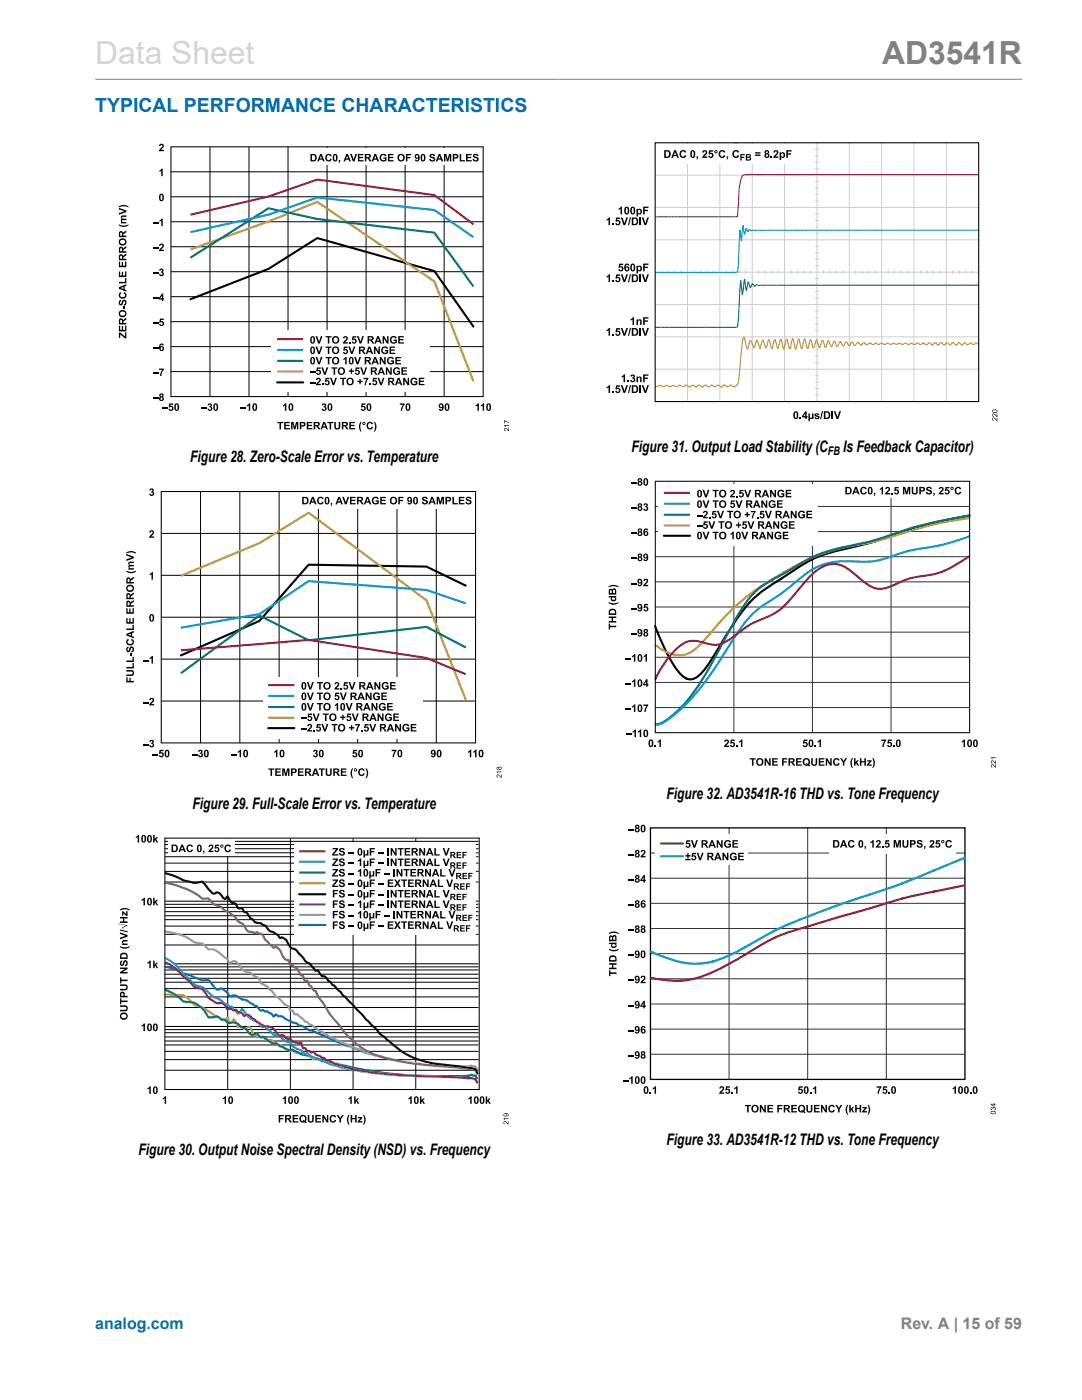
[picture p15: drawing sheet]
<svg xmlns="http://www.w3.org/2000/svg" width="216mm" height="279mm" viewBox="0 0 216 279" stroke-linecap="round" stroke-linejoin="round" font-family="sans-serif">
<defs><g id="words">
<text font-size="6.3" fill="#d3d3d3" x="19" y="12.7">Data Sheet</text>
<text font-size="6.3" fill="#808080" x="176" y="12.7">AD3541R</text>
<text font-size="3.9" fill="#0067b8" x="19" y="22.3">TYPICAL PERFORMANCE CHARACTERISTICS</text>
<g font-size="3.2">
<text x="38" y="92.3">Figure 28. Zero-Scale Error vs. Temperature</text>
<text x="126" y="90.2">Figure 31. Output Load Stability (C</text>
<text x="168.2" y="90.2">Is Feedback Capacitor)</text>
<text x="38.4" y="161.4">Figure 29. Full-Scale Error vs. Temperature</text>
<text x="133" y="159.4">Figure 32. AD3541R-16 THD vs. Tone Frequency</text>
<text x="27.7" y="230.6">Figure 30. Output Noise Spectral Density (NSD) vs. Frequency</text>
<text x="133" y="228.6">Figure 33. AD3541R-12 THD vs. Tone Frequency</text>
</g>
<text font-size="3.2" fill="#0067b8" x="19" y="265.3">analog.com</text>
<text font-size="3.2" fill="#808080" x="179.8" y="265.3">Rev. A | 15 of 59</text>
<text font-size="2.4" x="165.2" y="90.9">FB</text>
</g></defs>
<path d="M19 15.8h184.9" fill="none" stroke="#808080" stroke-width=".2"/>
<g fill="none" stroke="#000" stroke-width=".2">
<path d="M34.1 39.3h62.3M34.1 34.3h62.3M41.9 29.3v49.8M49.7 29.3v49.8M57.5 29.3v49.8M65.3 29.3v49.8M73 29.3v49.8M80.8 29.3v49.8M88.6 29.3v49.8M34.1 59.2h62.3M34.1 54.2h62.3M34.1 49.2h62.3"/>
<path d="M34.1 44.3h62.3M34.1 74.2h62.3M34.1 69.2h62.3M34.1 64.2h62.3"/>
</g>
<path d="M61.2 29.5h35v3.3h-35z" fill="#fff"/>
<g fill="#000">
<path d="M31.8 34l.4-.3h.3v1.5h-.3v-1.1l-.4 .2zM31.9 28.8a.51 .51 0 0 1 .7 .1 .51 .51 0 0 1-.2 .8l-.3 .2h.6v.3h-1l.2-.4a.71 .71 0 0 0 .5-.8l-.7 .1zM65.1 30.9a.65 .65 0 0 1 1.1 .2l-.3 .1-.1-.2a.46 .46 0 0 0-.6 .5 .46 .46 0 0 0 .6 .4l.1-.2 .3 .1a.71 .71 0 0 1-1 .3 .71 .71 0 0 1-.2-1zM67.6 31.9h.3v.4l-.3 .2 .1-.3h-.1zM69.9 30.7h.3l.4 1.1 .3-1.1h.4l-.6 1.5h-.3zM71.4 30.7h1.1v.3h-.8v.3h.8v.3h-.8v.4h.8v.2h-1.1zM76 30.9a.7 .7 0 0 1 1.1 .2l-.3 .1a.44 .44 0 0 0-.6-.2 .44 .44 0 0 0-.1 .7 .38 .38 0 0 0 .4 .3 .38 .38 0 0 0 .3-.3h-.3v-.3h.6v.6a.81 .81 0 0 1-1.1 0 .81 .81 0 0 1 0-1.1zM77.4 30.7h1.1v.3h-.8v.3h.8v.3h-.8v.4h.8v.2h-1.1zM81 30.7h1v.3h-.7v.3h.6v.3h-.6v.6h-.3zM85.8 30.8a.61 .61 0 0 1 1 .3l-.3 .1a.24 .24 0 0 0-.2-.3 .24 .24 0 0 0-.3 .3 .71 .71 0 0 1 .8 .7 .64 .64 0 0 1-.6 .3 .64 .64 0 0 1-.6-.5h.3a.28 .28 0 0 0 .3 .3 .28 .28 0 0 0 .3-.3 .56 .56 0 0 1-.6-.2 .56 .56 0 0 1-.1-.7zM88.6 30.7h.5l.2 1 .3-1h.4v1.5h-.2v-1.2l-.3 1.2h-.3l-.3-1.2v1.2h-.3zM91.7 30.7h.3v1.3h.8v.2h-1.1z"/>
<path d="M93 30.7h1.1v.3h-.8v.3h.7v.3h-.7v.4h.8v.2h-1.1zM94.5 30.8a.61 .61 0 0 1 1 .3l-.3 .1a.24 .24 0 0 0-.3-.3 .24 .24 0 0 0-.2 .3 .71 .71 0 0 1 .8 .7 .64 .64 0 0 1-.7 .3 .64 .64 0 0 1-.5-.5h.3a.28 .28 0 0 0 .3 .3 .28 .28 0 0 0 .2-.3 .56 .56 0 0 1-.6-.2 .56 .56 0 0 1 0-.7zM24.2 43.1l1-.1v.3h-.7a.18 .18 0 0 0-.2 .2 .18 .18 0 0 0 .3 .1h.6v.3l-.8 .1a.24 .24 0 0 0 0 .3 .24 .24 0 0 0 .3 0h.5v.3h-1.1v-.3h.2l-.2-.3a.38 .38 0 0 0 0-.7zM23.9 58.5l.2-.2 .1 .3-.2 .1a.46 .46 0 0 0 .5 .6 .46 .46 0 0 0 .4-.6l-.2-.1 .1-.3a.71 .71 0 0 1 .3 1 .71 .71 0 0 1-1 .2l-.4-.4zM23.7 56.2h1.3v-.7h.2v1h-1.5zM23.7 54.2h.3v.8h.3v-.8h.3v.8h.4v-.8h.2v1.1h-1.5zM23.7 52.2h.3v.8h.3v-.7h.3v.7h.4v-.8h.2v1.1h-1.5zM23.7 41.5l1.5 .5v.3l-1.5 .6v-.4l1.1-.3-1.1-.4zM23.7 44.8l1 .2 .9-.2-.1 .3a1.63 1.63 0 0 1-1.8-.1zM23.7 41.2l.6-.3h.5l.8 .3v.2l-.9-.2-1 .2zM30.5 59.4h1.1v.2h-1.1zM30.5 54.4h1.1v.3h-1.1z"/>
<path d="M30.5 49.5h1.1v.2h-1.1zM30.5 44.5h1.1v.2h-1.1zM31.9 53.7a.4 .4 0 0 1 .6 0 .4 .4 0 0 1-.1 .6 .47 .47 0 0 1 0 .8 .47 .47 0 0 1-.7-.4h.3a.23 .23 0 0 0 .3 .1 .23 .23 0 0 0 .1-.3 .23 .23 0 0 0-.3-.1v-.2a.18 .18 0 0 0 .3-.2 .18 .18 0 0 0-.3-.1l-.1 .1h-.3zM31.8 44l.4-.4h.3v1.5h-.3v-1.1l-.4 .3zM31.9 48.7a.51 .51 0 0 1 .7 .2 .51 .51 0 0 1-.2 .7l-.3 .2h.6v.3h-1l.2-.4a.71 .71 0 0 0 .5-.8l-.7 .2zM23.8 60l.3-.2 .1 .3a.24 .24 0 0 0-.3 .3 .24 .24 0 0 0 .3 .2 .71 .71 0 0 1 .7-.8 .64 .64 0 0 1 .3 .7 .64 .64 0 0 1-.5 .5v-.3a.28 .28 0 0 0 .3-.3 .28 .28 0 0 0-.3-.2 .56 .56 0 0 1-.2 .6 .56 .56 0 0 1-.7 0l-.1-.4zM24.5 61.1h.3v.6h-.3zM23.7 66.4h.3l1 .8v-.9h.2v1.2h-.3l-.9-.8v.7h-.3zM23.7 65h.3v.8h.3v-.7h.3v.7h.4v-.8h.2v1.1h-1.5zM30.5 79.4h1.1v.2h-1.1zM30.5 74.4h1.1v.2h-1.1zM30.5 69.4h1.1v.2h-1.1z"/>
<path d="M30.5 64.4h1.1v.2h-1.1zM31.7 73.6h1l-.5 1.4h-.3l.1-.2 .4-1h-.7zM31.9 63.6h.8v.3h-.6v.2a.5 .5 0 0 1 .6 .4 .5 .5 0 0 1-.4 .6 .5 .5 0 0 1-.6-.4l.3-.1 .1 .2a.25 .25 0 0 0 .3-.3 .25 .25 0 0 0-.4-.1h-.2zM32.4 81.3h1.1v.2h-1.1zM33.8 80.5h.8v.3h-.6v.2a.5 .5 0 0 1 .6 .4 .5 .5 0 0 1-.4 .6 .5 .5 0 0 1-.6-.4h.3l.1 .1a.25 .25 0 0 0 .3-.3 .25 .25 0 0 0-.4-.1h-.2zM40.2 81.3h1.1v.2h-1.1zM41.6 80.6a.4 .4 0 0 1 .6 0 .4 .4 0 0 1-.1 .6 .47 .47 0 0 1 0 .8 .47 .47 0 0 1-.7-.4h.3a.23 .23 0 0 0 .3 .1 .23 .23 0 0 0 .1-.3 .23 .23 0 0 0-.3-.1v-.2a.18 .18 0 0 0 .2-.2 .18 .18 0 0 0-.3-.1v.1h-.3zM47.9 81.3h1.2v.2h-1.2zM49.3 80.9l.4-.4h.2v1.5h-.3v-1.1l-.3 .2zM55.3 84.2h1.2v.3h-.4v1.2h-.3v-1.2h-.5zM56.7 84.2h1.1v.3h-.8v.3h.8v.2h-.8v.4h.8v.3h-1.1zM56.5 80.9l.4-.4h.2v1.5h-.3v-1.1l-.3 .2z"/>
<path d="M58.1 84.2h.4l.3 1 .3-1h.4v1.5h-.3v-1.2l-.2 1.2h-.3l-.3-1.2v1.2h-.3zM61.2 84.2h1.1v.3h-.8v.3h.8v.2h-.8v.4h.8v.3h-1.1zM64.4 80.6a.4 .4 0 0 1 .5 0 .4 .4 0 0 1 0 .6 .47 .47 0 0 1 0 .8 .47 .47 0 0 1-.7-.4h.3a.23 .23 0 0 0 .3 .1 .23 .23 0 0 0 .1-.3 .23 .23 0 0 0-.4-.1l.1-.2a.18 .18 0 0 0 .2-.2 .18 .18 0 0 0-.3-.1v.1h-.3zM65.3 84.2h1.2v.3h-.4v1.2h-.3v-1.2h-.5zM66.7 84.2h.3v.8a.32 .32 0 0 0 .3 .5 .32 .32 0 0 0 .3-.5v-.8h.3v.8a.61 .61 0 0 1-.6 .7 .61 .61 0 0 1-.6-.7zM69.7 84.2h1.1v.3h-.8v.3h.8v.2h-.8v.4h.8v.3h-1.1zM72.2 80.5h.7v.3h-.5l-.1 .2a.5 .5 0 0 1 .7 .4 .5 .5 0 0 1-.4 .6 .5 .5 0 0 1-.6-.4h.3v.1a.25 .25 0 0 0 .4-.3 .25 .25 0 0 0-.4-.1h-.3zM71.9 84.2h.2l-.2 1 .2 .9-.3-.1a1.63 1.63 0 0 1 .1-1.8zM73.3 84.4a.65 .65 0 0 1 1.1 .2l-.3 .1-.1-.2a.46 .46 0 0 0-.6 .4 .46 .46 0 0 0 .6 .5l.1-.3 .3 .1a.71 .71 0 0 1-1 .4 .71 .71 0 0 1-.2-1.1zM74.6 84.2h.2l.3 .8v.6l-.3 .5h-.2l.2-.9zM79.8 80.5h.9l-.5 1.5h-.2v-.2l.4-1h-.6zM94.9 80.9l.4-.4h.3v1.5h-.3v-1.1l-.4 .2z"/>
<path d="M95.9 80.9l.5-.4h.2v1.5h-.3v-1.1l-.4 .2z"/>
<path d="M31.9 38.8a.52 .52 0 0 1 .6 0 .52 .52 0 0 1 .2 .6 .53 .53 0 0 1-.5 .8 .53 .53 0 0 1-.5-.8zM32.1 38.9v.1a.65 .65 0 0 0 .1 .9 .83 .83 0 0 0 0-1z"/>
<path d="M61.9 30.7h.6a.75 .75 0 0 1 .7 .8 .75 .75 0 0 1-.7 .7h-.6zM62.2 31v1a.51 .51 0 0 0 .7-.5 .51 .51 0 0 0-.7-.5z"/>
<path d="M63.9 30.7h.3l.6 1.5h-.3l-.2-.3h-.6l-.1 .3h-.3zM64 31.1l-.2 .5h.4z"/>
<path d="M66.5 30.9a.52 .52 0 0 1 .7-.1 .52 .52 0 0 1 .2 .7 .53 .53 0 0 1-.5 .7 .53 .53 0 0 1-.5-.7zM66.8 31l-.1 .1a.65 .65 0 0 0 .2 .9 .83 .83 0 0 0 0-1z"/>
<path d="M69.1 30.7h.3l.6 1.5h-.3l-.1-.3h-.6l-.2 .3h-.3zM69.3 31.1l-.2 .5h.4z"/>
<path d="M72.8 30.7h.6a.43 .43 0 0 1 .6 .3 .43 .43 0 0 1-.4 .6l.5 .6h-.3l-.4-.5-.3-.1v.6h-.3zM73.1 31v.4l.6-.1-.1-.3z"/>
<path d="M74.7 30.7h.3l.6 1.5h-.3l-.1-.3h-.6l-.1 .3h-.4zM74.9 31.1l-.2 .5h.4z"/>
<path d="M79.3 31.5a.76 .76 0 0 1 1.5 0 .76 .76 0 0 1-1.5 0zM79.7 31.1a.47 .47 0 0 0 0 .7 .47 .47 0 0 0 .7-.1v-.2a.42 .42 0 0 0-.2-.5 .42 .42 0 0 0-.5 .1z"/>
<path d="M82.9 30.9a.61 .61 0 0 1 .8 0 .61 .61 0 0 1 0 .8 .48 .48 0 0 1-.4 .5 .48 .48 0 0 1-.5-.3l.5 .1 .1-.4a.46 .46 0 0 1-.6-.1 .46 .46 0 0 1 .1-.6zM82.9 31.2a.25 .25 0 0 0 .5 0 .25 .25 0 0 0-.5 0z"/>
<path d="M84.1 30.9a.52 .52 0 0 1 .6-.1 .52 .52 0 0 1 .2 .7 .53 .53 0 0 1-.5 .7 .53 .53 0 0 1-.5-.7zM84.3 31v.1a.65 .65 0 0 0 .1 .9 .83 .83 0 0 0 0-1z"/>
<path d="M87.5 30.7h.4l.5 1.5h-.3l-.1-.3h-.6l-.1 .3h-.3zM87.7 31.1l-.2 .5h.4z"/>
<path d="M90.3 30.7h.5a.49 .49 0 0 1 .7 .5 .49 .49 0 0 1-.7 .5h-.2v.5h-.3zM90.6 31v.4a.32 .32 0 0 0 .4 0 .32 .32 0 0 0 .2-.3z"/>
<path d="M23.7 48.2a.76 .76 0 0 1 1.5 0 .76 .76 0 0 1-1.5 0zM24.1 48a.46 .46 0 0 0 .4 .7 .46 .46 0 0 0 .4-.7l-.4-.1z"/>
<path d="M23.7 57.3l1.5-.6v.3l-.3 .2v.6l.3 .1v.3l-1.5-.6zM24.1 57.5l.5 .2v-.4z"/>
<path d="M23.8 50.9l.5-.2 .3 .4 .6-.5v.4l-.5 .3-.1 .3h.6v.3h-1.5zM24 51.1v.5h.4l-.1-.5z"/>
<path d="M23.8 49.4l.5-.2 .3 .4 .6-.5v.4l-.5 .3-.1 .3h.6v.3h-1.5zM24 49.6v.5h.4l-.1-.5z"/>
<path d="M23.8 46.2l.5-.1 .3 .4 .6-.5v.3l-.5 .4-.1 .3h.6v.3h-1.5zM24 46.5v.5h.4l-.1-.5z"/>
<path d="M23.7 62.6a.76 .76 0 0 1 1.5 0 .76 .76 0 0 1-1.5 0zM24.1 62.3a.46 .46 0 0 0 .4 .7 .46 .46 0 0 0 .4-.7l-.4-.1z"/>
<path d="M23.8 63.7l.5-.1 .3 .3 .6-.5v.4l-.5 .3-.1 .3h.6v.3h-1.5zM24 63.9v.5h.4l-.1-.5z"/>
<path d="M31.9 78.6a.42 .42 0 0 1 .6 0 .42 .42 0 0 1 0 .6 .45 .45 0 0 1 .1 .7 .45 .45 0 0 1-.7 0 .45 .45 0 0 1 .1-.7l-.2-.2zM32 79.6a.25 .25 0 0 0 .5 0 .25 .25 0 0 0-.5 0zM32 78.9a.2 .2 0 0 0 .4 0 .2 .2 0 0 0-.4 0z"/>
<path d="M32.3 58.6h.3v.9h.2l-.2 .6h-.3v-.3h-.6v-.3zM32.3 59l-.3 .5h.3z"/>
<path d="M31.9 68.7l.5-.1 .3 .3-.5-.1-.2 .4a.48 .48 0 0 1 .7 .3 .48 .48 0 0 1-.5 .6 .48 .48 0 0 1-.5-.5zM32.1 69.6a.24 .24 0 0 0 .4 0 .24 .24 0 0 0-.4 0z"/>
<path d="M34.9 80.6a.52 .52 0 0 1 .7 0 .52 .52 0 0 1 .1 .6 .53 .53 0 0 1-.4 .8 .53 .53 0 0 1-.5-.8zM35.2 80.8l-.1 .1a.65 .65 0 0 0 .2 .9 .83 .83 0 0 0 0-1.1z"/>
<path d="M42.7 80.6a.52 .52 0 0 1 .7 0 .52 .52 0 0 1 .1 .6 .53 .53 0 0 1-.5 .8 .53 .53 0 0 1-.4-.8zM43 80.8l-.1 .1a.65 .65 0 0 0 .1 .9 .83 .83 0 0 0 0-1.1z"/>
<path d="M50.5 80.6a.52 .52 0 0 1 .7 0 .52 .52 0 0 1 .1 .6 .53 .53 0 0 1-.5 .8 .53 .53 0 0 1-.5-.8zM50.7 80.8v.1a.65 .65 0 0 0 .1 .9 .83 .83 0 0 0 0-1.1z"/>
<path d="M57.7 80.6a.52 .52 0 0 1 .7 0 .52 .52 0 0 1 .1 .6 .53 .53 0 0 1-.5 .8 .53 .53 0 0 1-.4-.8zM57.9 80.8v.1a.65 .65 0 0 0 .1 .9 .83 .83 0 0 0 0-1.1z"/>
<path d="M59.8 84.2h.5a.49 .49 0 0 1 .7 .5 .49 .49 0 0 1-.7 .4h-.2v.6h-.3zM60.1 84.5v.4a.32 .32 0 0 0 .4 0 .32 .32 0 0 0 .1-.3z"/>
<path d="M62.6 84.2h.6a.43 .43 0 0 1 .6 .3 .43 .43 0 0 1-.4 .5l.5 .7h-.3l-.4-.6h-.3v.6h-.3zM62.9 84.5v.3l.6-.1-.1-.2z"/>
<path d="M64.5 84.2h.3l.6 1.5h-.3l-.1-.3h-.6l-.1 .3h-.4zM64.7 84.5l-.2 .6h.4z"/>
<path d="M65.5 80.6a.52 .52 0 0 1 .7 0 .52 .52 0 0 1 .1 .6 .53 .53 0 0 1-.5 .8 .53 .53 0 0 1-.5-.8zM65.7 80.8v.1a.65 .65 0 0 0 .1 .9 .83 .83 0 0 0 0-1.1z"/>
<path d="M68.2 84.2h.6a.43 .43 0 0 1 .6 .3 .43 .43 0 0 1-.4 .5l.5 .7h-.3l-.4-.6h-.3v.6h-.3zM68.5 84.5v.3l.6-.1-.1-.2z"/>
<path d="M72.3 84.5a.32 .32 0 0 1 .6 0 .32 .32 0 0 1-.6 0zM72.5 84.5a.16 .16 0 0 0 .3 0 .16 .16 0 0 0-.3 0z"/>
<path d="M73.3 80.6a.52 .52 0 0 1 .6 0 .52 .52 0 0 1 .2 .6 .53 .53 0 0 1-.5 .8 .53 .53 0 0 1-.5-.8zM73.5 80.8v.1a.65 .65 0 0 0 .1 .9 .83 .83 0 0 0 0-1.1z"/>
<path d="M81.1 80.6a.52 .52 0 0 1 .6 0 .52 .52 0 0 1 .2 .6 .53 .53 0 0 1-.5 .8 .53 .53 0 0 1-.5-.8zM81.3 80.8l-.1 .1a.65 .65 0 0 0 .2 .9 .83 .83 0 0 0 0-1.1z"/>
<path d="M87.7 80.6a.61 .61 0 0 1 .7 .1 .61 .61 0 0 1 .1 .8 .48 .48 0 0 1-.4 .5 .48 .48 0 0 1-.5-.4l.5 .2 .1-.4a.46 .46 0 0 1-.6-.1 .46 .46 0 0 1 .1-.7zM87.7 81a.25 .25 0 0 0 .5 0 .25 .25 0 0 0-.5 0z"/>
<path d="M88.9 80.6a.52 .52 0 0 1 .6 0 .52 .52 0 0 1 .2 .6 .53 .53 0 0 1-.5 .8 .53 .53 0 0 1-.5-.8zM89.1 80.8l-.1 .1a.65 .65 0 0 0 .2 .9 .83 .83 0 0 0 0-1.1z"/>
<path d="M97.2 80.6a.52 .52 0 0 1 .6 0 .52 .52 0 0 1 .2 .6 .53 .53 0 0 1-.5 .8 .53 .53 0 0 1-.5-.8zM97.4 80.8l-.1 .1a.65 .65 0 0 0 .2 .9 .83 .83 0 0 0 0-1.1z"/>
</g>
<path d="M38 59.7l15.6-6 9.7-6.2 23.4 6.6 7.8 11.1" fill="none" stroke="#000" stroke-width=".42"/>
<path d="M38 49.8l15.6-5.6 9.7-3.9 23.4 15.9 7.8 19.9" fill="none" stroke="#bf972e" stroke-width=".42"/>
<path d="M38 51.4l15.6-9.8 9.7 2.1 23.4 2.7 7.8 10.8" fill="none" stroke="#027570" stroke-width=".42"/>
<path d="M38 46.3l15.6-3.5 9.7-3.4 23.4 2.5 7.8 5.4" fill="none" stroke="#039dd3" stroke-width=".42"/>
<path d="M38 42.9l15.6-3.7 9.7-3.4 23.4 3.1 7.8 5.9" fill="none" stroke="#9d1b40" stroke-width=".42"/>
<path d="M34.1 29.3h62.3v49.8h-62.3z" fill="none" stroke="#000" stroke-width=".21"/>
<path d="M54.3 66h31.5v12.3h-31.5z" fill="#fff"/>
<path d="M55.3 67.7h5.2" fill="none" stroke="#9d1b40" stroke-width=".42"/>
<g fill="#000">
<path d="M61.8 74.2h1.2v.2h-1.2zM61.8 76.2h1.2v.2h-1.2zM63.2 73.3h.8v.3h-.5l-.1 .3a.5 .5 0 0 1 .6 .3 .5 .5 0 0 1-.3 .6 .5 .5 0 0 1-.6-.4h.2l.1 .1a.25 .25 0 0 0 .4-.2 .27 .27 0 0 0-.5-.2h-.2zM63 67.1h.3l.4 1.1 .3-1.1h.3l-.5 1.5h-.3zM63 69.2h.3l.4 1.1 .3-1.1h.3l-.5 1.4h-.3zM63 71.2h.3l.4 1.1 .3-1.1h.3l-.5 1.5h-.3zM63.2 75.5a.51 .51 0 0 1 .8 .2 .51 .51 0 0 1-.3 .7l-.3 .2h.6v.3h-1l.2-.4a.71 .71 0 0 0 .5-.8l-.7 .1zM64.3 76.6h.3v.3h-.3zM64.1 73.3h.3l.4 1.1 .4-1.1h.3l-.5 1.5h-.4zM65 75.4h.7v.3h-.5l-.1 .2a.5 .5 0 0 1 .7 .4 .5 .5 0 0 1-.4 .6 .5 .5 0 0 1-.6-.4h.3v.1a.25 .25 0 0 0 .4-.3 .25 .25 0 0 0-.4-.1h-.3zM65 67.1h1.2v.2h-.5v1.3h-.3v-1.3h-.4zM65 69.2h1.2v.2h-.5v1.2h-.3v-1.2h-.4z"/>
<path d="M65 71.2h1.2v.3h-.5v1.2h-.3v-1.2h-.4zM65.9 75.4h.3l.4 1.1 .3-1.1h.3l-.5 1.5h-.3zM66.1 73.3h1.2v.3h-.4v1.2h-.3v-1.2h-.5zM67.9 75.4h1.1v.2h-.4v1.3h-.3v-1.3h-.4zM68.6 69.2h.8v.2h-.6v.3a.5 .5 0 0 1 .6 .4 .5 .5 0 0 1-.4 .6 .5 .5 0 0 1-.6-.4l.3-.1 .1 .2a.25 .25 0 0 0 .3-.3 .25 .25 0 0 0-.4-.1h-.2zM68.5 71.6l.4-.4h.3v1.5h-.3v-1.1l-.4 .3zM68.6 67.2a.51 .51 0 0 1 .7 .1 .51 .51 0 0 1-.2 .8l-.3 .2h.6v.3h-1l.2-.4a.71 .71 0 0 0 .5-.8l-.7 .1zM69.7 68.3h.2v.3h-.2zM69.6 73.9h.4v-.4h.2v.4h.4v.3h-.4v.4h-.2v-.4h-.4zM69.5 69.2h.3l.4 1.1 .4-1.1h.3l-.5 1.4h-.4zM70.4 67.1h.7v.3h-.5l-.1 .2a.5 .5 0 0 1 .7 .4 .5 .5 0 0 1-.4 .6 .5 .5 0 0 1-.6-.4h.3v.1a.25 .25 0 0 0 .4-.3 .25 .25 0 0 0-.5-.1h-.2zM71 73.3h.7v.3h-.5v.3a.5 .5 0 0 1 .6 .3 .5 .5 0 0 1-.4 .6 .5 .5 0 0 1-.6-.4h.3l.1 .1a.25 .25 0 0 0 .3-.2 .25 .25 0 0 0-.4-.2h-.3z"/>
<path d="M70.7 71.2h.3l.4 1.1 .3-1.1h.3l-.5 1.5h-.3zM71.3 76h.4v-.4h.3v.4h.4v.3h-.4v.4h-.3v-.4h-.4zM71.2 67.1h.4l.3 1.1 .4-1.1h.3l-.5 1.5h-.3zM71.9 73.3h.3l.4 1.1 .3-1.1h.4l-.6 1.5h-.3zM72.5 75.4h1l-.5 1.5h-.3l.1-.2 .4-1h-.7zM73.8 76.6h.2v.3h-.2zM74.5 75.4h.7v.3h-.5l-.1 .2a.5 .5 0 0 1 .7 .4 .5 .5 0 0 1-.4 .6 .5 .5 0 0 1-.6-.4h.3v.1a.25 .25 0 0 0 .4-.3 .25 .25 0 0 0-.5-.1h-.2zM74.6 69.2h.3l.6 1v-1h.3v1.4h-.3l-.6-.9v.9h-.3zM75.8 71.2h.3l.6 1v-1h.3v1.5h-.3l-.6-.9v.9h-.3zM75.3 75.4h.4l.3 1.1 .4-1.1h.3l-.5 1.5h-.3zM76.4 67.1h.2l.7 1v-1h.2v1.5h-.3l-.6-1v1h-.2zM76.3 69.3a.7 .7 0 0 1 1.1 .3h-.3a.44 .44 0 0 0-.6-.1 .44 .44 0 0 0-.1 .6 .38 .38 0 0 0 .4 .3 .38 .38 0 0 0 .4-.3h-.4v-.3h.7v.6a.81 .81 0 0 1-1.2 .1 .81 .81 0 0 1 0-1.2z"/>
<path d="M77 73.3h.3l.6 1v-1h.3v1.5h-.3l-.6-1v1h-.3zM77.7 69.2h1.1v.2h-.8v.3h.8v.3h-.8v.4h.9v.2h-1.2zM77.4 71.4a.7 .7 0 0 1 1.2 .2l-.3 .1a.44 .44 0 0 0-.6-.2 .44 .44 0 0 0-.1 .7 .38 .38 0 0 0 .3 .3 .38 .38 0 0 0 .4-.3h-.3v-.3h.6v.6a.81 .81 0 0 1-1.1 .1 .81 .81 0 0 1-.1-1.2zM78 67.2a.7 .7 0 0 1 1.2 .3h-.3a.44 .44 0 0 0-.7-.1 .44 .44 0 0 0-.1 .6 .38 .38 0 0 0 .4 .3 .38 .38 0 0 0 .4-.3h-.4v-.2h.7v.6a.81 .81 0 0 1-1.2 0 .81 .81 0 0 1 0-1.2zM78.9 71.2h1.1v.3h-.8v.3h.7v.3h-.7v.4h.8v.2h-1.1zM78.7 73.5a.7 .7 0 0 1 1.1 .2l-.3 .1a.44 .44 0 0 0-.6-.2 .44 .44 0 0 0-.1 .7 .38 .38 0 0 0 .4 .3 .38 .38 0 0 0 .3-.3h-.3v-.3h.6v.6a.81 .81 0 0 1-1.1 0 .81 .81 0 0 1 0-1.1zM79.5 67.1h1.1v.2h-.8v.4h.7v.2h-.7v.4h.8v.3h-1.1zM80.1 73.3h1.1v.3h-.8v.3h.7v.2h-.7v.4h.8v.3h-1.1zM80.5 75.4h.2l.7 1v-1h.2v1.5h-.3l-.6-1v1h-.2zM82.1 75.6a.7 .7 0 0 1 1.2 .2l-.3 .1a.44 .44 0 0 0-.7-.2 .44 .44 0 0 0-.1 .6 .38 .38 0 0 0 .4 .4 .38 .38 0 0 0 .4-.4h-.4v-.2h.7v.6a.81 .81 0 0 1-1.2 0 .81 .81 0 0 1 0-1.1zM83.6 75.4h1.1v.2h-.8v.4h.7v.2h-.7v.4h.8v.3h-1.1zM100.6 83.9l1 .3v.2l-.9-.4v.5h-.1z"/>
<path d="M100.7 85.5a.65 .65 0 0 1 .8 .4v-.5h.1v.7l-.2-.1a.44 .44 0 0 0-.7-.4l.2 .4-.3-.2zM100.6 84.8h1v.1h-.8l.1 .3h-.1z"/>
<path d="M62 67.2a.52 .52 0 0 1 .7 0 .52 .52 0 0 1 .2 .6 .53 .53 0 0 1-.5 .8 .53 .53 0 0 1-.5-.8zM62.3 67.3l-.1 .2a.65 .65 0 0 0 .2 .9 .83 .83 0 0 0 0-1.1z"/>
<path d="M62 69.3a.52 .52 0 0 1 .7 0 .52 .52 0 0 1 .2 .6 .53 .53 0 0 1-.5 .8 .53 .53 0 0 1-.5-.8zM62.3 69.4l-.1 .1a.65 .65 0 0 0 .2 .9 .83 .83 0 0 0 0-1z"/>
<path d="M62 71.4a.52 .52 0 0 1 .7-.1 .52 .52 0 0 1 .2 .7 .53 .53 0 0 1-.5 .7 .53 .53 0 0 1-.5-.7zM62.3 71.5l-.1 .1a.65 .65 0 0 0 .2 .9 .83 .83 0 0 0 0-1z"/>
<path d="M66.2 67.8a.8 .8 0 0 1 1.6 0 .8 .8 0 0 1-1.6 0zM66.7 67.4a.47 .47 0 0 0-.1 .8 .47 .47 0 0 0 .8-.2v-.2a.42 .42 0 0 0-.2-.4 .42 .42 0 0 0-.5 0z"/>
<path d="M66.2 69.9a.8 .8 0 0 1 1.6 0 .8 .8 0 0 1-1.6 0zM66.7 69.5a.47 .47 0 0 0-.1 .7 .47 .47 0 0 0 .8-.1v-.2a.42 .42 0 0 0-.2-.5 .42 .42 0 0 0-.5 .1z"/>
<path d="M66.2 72a.8 .8 0 0 1 1.6 0 .8 .8 0 0 1-1.6 0zM66.7 71.6a.47 .47 0 0 0-.1 .7 .47 .47 0 0 0 .8-.1v-.2a.42 .42 0 0 0-.2-.5 .42 .42 0 0 0-.5 .1z"/>
<path d="M67.4 74a.76 .76 0 0 1 1.5 0 .76 .76 0 0 1-1.5 0zM67.8 73.7a.47 .47 0 0 0 0 .7 .47 .47 0 0 0 .7-.1v-.2a.42 .42 0 0 0-.2-.5 .42 .42 0 0 0-.5 .1z"/>
<path d="M69.1 76.1a.76 .76 0 0 1 1.5 0 .76 .76 0 0 1-1.5 0zM69.6 75.7a.47 .47 0 0 0-.1 .8 .47 .47 0 0 0 .7-.1l.1-.3a.42 .42 0 0 0-.2-.4 .42 .42 0 0 0-.5 0z"/>
<path d="M69.7 71.4a.52 .52 0 0 1 .7-.1 .52 .52 0 0 1 .2 .7 .53 .53 0 0 1-.5 .7 .53 .53 0 0 1-.5-.7zM70 71.5l-.1 .1a.65 .65 0 0 0 .2 .9 .83 .83 0 0 0 0-1z"/>
<path d="M71.6 69.2h.7a.43 .43 0 0 1 .5 .3 .43 .43 0 0 1-.4 .5l.6 .6h-.4l-.4-.5-.3-.1v.6h-.3zM71.9 69.4v.4l.6-.1-.1-.3z"/>
<path d="M72.8 71.2h.6a.43 .43 0 0 1 .6 .3 .43 .43 0 0 1-.4 .6l.5 .6h-.3l-.4-.5-.3-.1v.6h-.3zM73.1 71.5v.4l.6-.1-.1-.3z"/>
<path d="M73.4 67.1h.6a.43 .43 0 0 1 .6 .3 .43 .43 0 0 1-.4 .5l.5 .7h-.4l-.3-.6-.3-.1v.7h-.3zM73.7 67.3v.4l.5-.1v-.2z"/>
<path d="M74 73.3h.6a.43 .43 0 0 1 .6 .3 .43 .43 0 0 1-.4 .5l.5 .7h-.3l-.4-.5-.3-.1v.6h-.3zM74.3 73.6v.3h.6l-.1-.3z"/>
<path d="M73.5 69.2h.4l.6 1.4h-.4l-.1-.3h-.6l-.1 .3h-.3zM73.7 69.5l-.2 .6h.4z"/>
<path d="M74.7 71.2h.3l.6 1.5h-.3l-.1-.3h-.6l-.2 .3h-.3zM74.9 71.6l-.2 .5h.4z"/>
<path d="M75.3 67.1h.3l.6 1.5h-.3l-.2-.4h-.6l-.1 .4h-.3zM75.4 67.4l-.2 .6h.4z"/>
<path d="M75.9 73.3h.3l.6 1.5h-.3l-.1-.3h-.6l-.1 .3h-.4zM76.1 73.7l-.2 .5h.4z"/>
<path d="M77.5 75.4h.6a.43 .43 0 0 1 .6 .3 .43 .43 0 0 1-.4 .5l.5 .7h-.4l-.3-.6h-.3v.6h-.3zM77.8 75.6v.4l.5-.1v-.2z"/>
<path d="M79.4 75.4h.3l.6 1.5h-.3l-.2-.4h-.6l-.1 .4h-.3zM79.5 75.7l-.2 .6h.4z"/>
</g>
<path d="M55.3 69.8h5.2" fill="none" stroke="#039dd3" stroke-width=".42"/>
<path d="M55.3 72h5.2" fill="none" stroke="#027570" stroke-width=".42"/>
<path d="M55.3 74.1h5.2" fill="none" stroke="#bf972e" stroke-width=".42"/>
<path d="M55.3 76.3h5.2" fill="none" stroke="#000" stroke-width=".42"/>
<g fill="none" stroke="#000" stroke-width=".2">
<path d="M32.2 98.1h62.7M40 98.1v50.2M47.9 98.1v50.2M55.7 98.1v50.2M63.5 98.1v50.2M71.4 98.1v50.2M79.2 98.1v50.2M87.1 98.1v50.2M32.2 114.8h62.7M32.2 106.5h62.7M32.2 139.9h62.7M32.2 131.5h62.7"/>
<path d="M32.2 123.2h62.7"/>
</g>
<path d="M59.6 98.2h35.2v3.2h-35.2z" fill="#fff"/>
<g fill="#000">
<path d="M29.9 97.6a.4 .4 0 0 1 .6 0 .4 .4 0 0 1 0 .6 .47 .47 0 0 1 0 .8 .47 .47 0 0 1-.7-.4l.3-.1a.23 .23 0 0 0 .3 .2 .23 .23 0 0 0 .1-.3 .23 .23 0 0 0-.4-.1l.1-.2a.18 .18 0 0 0 .2-.2 .18 .18 0 0 0-.3-.2v.2h-.3zM25.7 112.2l1-.1v.3h-.7a.18 .18 0 0 0-.2 .2 .18 .18 0 0 0 .3 .1h.6v.3l-.9 .1a.24 .24 0 0 0 .1 .3 .24 .24 0 0 0 .3 0h.5v.3h-1.1v-.3h.2l-.2-.3a.38 .38 0 0 0 0-.7zM25.2 110.6l1.5 .5v.3l-1.5 .6v-.4l1.1-.4-1.1-.3zM25.2 113.9l1 .2 .9-.2-.1 .3a1.64 1.64 0 0 1-1.8-.1zM25.2 110.3l.6-.3h.5l.8 .3v.2l-.9-.3-1 .3zM29.9 114.6l.4-.4h.2v1.5h-.3v-1.1l-.3 .2zM29.9 105.9a.51 .51 0 0 1 .8 .2 .51 .51 0 0 1-.3 .7l-.2 .3h.6v.2h-1.1l.2-.4a.71 .71 0 0 0 .5-.8l-.6 .2zM63.5 99.3a.65 .65 0 0 1 1.1 .3h-.3l-.2-.2a.46 .46 0 0 0-.6 .5 .46 .46 0 0 0 .7 .3l.1-.1 .3 .1a.71 .71 0 0 1-1 .4 .71 .71 0 0 1-.2-1.1zM66 100.4h.3v.4l-.3 .2 .1-.3h-.1zM68.3 99.2h.3l.4 1.1 .4-1.1h.3l-.6 1.5h-.3zM69.8 99.2h1.1v.2h-.8v.3h.8v.3h-.8v.4h.9v.3h-1.2zM74.4 99.3a.71 .71 0 0 1 1.2 .3h-.3a.45 .45 0 0 0-.7-.1 .45 .45 0 0 0-.1 .6 .38 .38 0 0 0 .4 .3 .38 .38 0 0 0 .4-.3h-.4v-.2h.7v.5a.82 .82 0 0 1-1.2 .1 .82 .82 0 0 1 0-1.2z"/>
<path d="M75.9 99.2h1.1v.2h-.8v.3h.7v.3h-.7v.4h.8v.3h-1.1zM79.5 99.2h1v.2h-.7v.4h.6v.2h-.6v.7h-.3zM84.4 99.2a.61 .61 0 0 1 .9 .4h-.3a.24 .24 0 0 0-.2-.3 .24 .24 0 0 0-.2 .3 .72 .72 0 0 1 .8 .7 .65 .65 0 0 1-.7 .4 .65 .65 0 0 1-.5-.5l.3-.1a.28 .28 0 0 0 .3 .4 .28 .28 0 0 0 .2-.4 .57 .57 0 0 1-.6-.2 .57 .57 0 0 1 0-.7zM87.1 99.2h.5l.3 1 .2-1h.5v1.5h-.3v-1.2l-.3 1.2h-.3l-.3-1.2v1.2h-.3zM90.3 99.2h.3v1.2h.7v.3h-1zM91.6 99.2h1.1v.2h-.8v.3h.7v.3h-.7v.4h.8v.3h-1.1zM93.1 99.2a.61 .61 0 0 1 .9 .4h-.3a.24 .24 0 0 0-.2-.3 .24 .24 0 0 0-.2 .3 .72 .72 0 0 1 .8 .7 .65 .65 0 0 1-.7 .4 .65 .65 0 0 1-.5-.5l.3-.1a.28 .28 0 0 0 .3 .4 .28 .28 0 0 0 .2-.4 .57 .57 0 0 1-.6-.2 .57 .57 0 0 1 0-.7zM25.2 133.7h.8a.61 .61 0 0 1 .7 .6 .61 .61 0 0 1-.7 .6h-.8v-.3h.8a.32 .32 0 0 0 .5-.3 .32 .32 0 0 0-.5-.3h-.8zM25.3 127.7l.3-.2 .1 .3-.2 .1a.46 .46 0 0 0 .4 .6 .46 .46 0 0 0 .5-.6l-.2-.1v-.3a.71 .71 0 0 1 .4 1 .71 .71 0 0 1-1.1 .2l-.3-.4zM25.3 129.2l.3-.1v.3a.24 .24 0 0 0-.2 .2 .24 .24 0 0 0 .3 .2 .72 .72 0 0 1 .7-.8 .65 .65 0 0 1 .3 .7 .65 .65 0 0 1-.5 .5v-.3a.28 .28 0 0 0 .3-.3 .28 .28 0 0 0-.4-.2 .57 .57 0 0 1-.2 .6 .57 .57 0 0 1-.6 0l-.1-.4zM26 130.3h.3v.6h-.3zM25.2 135.2h.3v.7h.3v-.6h.3v.6h.6v.3h-1.5z"/>
<path d="M25.2 133.1h1.3v-.8h.2v1.1h-1.5zM25.2 131.8h1.3v-.7h.2v1h-1.5zM25.2 125.4h1.3v-.7h.2v1h-1.5zM25.2 123.4h.3v.8h.3v-.8h.2v.8h.5v-.9h.2v1.2h-1.5zM25.2 121.4h.3v.8h.3v-.8h.2v.8h.5v-.9h.2v1.2h-1.5zM28.5 131.8h1.2v.2h-1.2zM29.9 131.3l.4-.4h.2v1.5h-.3v-1.1l-.3 .2zM28.5 148.5h1.2v.2h-1.2zM28.5 140.1h1.2v.2h-1.2zM29.9 147.7a.4 .4 0 0 1 .6 0 .4 .4 0 0 1 0 .6 .47 .47 0 0 1 0 .9 .47 .47 0 0 1-.7-.5h.3a.23 .23 0 0 0 .3 .2 .23 .23 0 0 0 .1-.4 .23 .23 0 0 0-.4 0l.1-.3a.18 .18 0 0 0 .2-.2 .18 .18 0 0 0-.3-.1v.2l-.3-.1zM30.4 150.5h1.2v.2h-1.2zM29.9 139.4a.51 .51 0 0 1 .8 .1 .51 .51 0 0 1-.3 .8l-.2 .2h.6v.3h-1.1l.2-.4a.71 .71 0 0 0 .5-.8l-.6 .1z"/>
<path d="M31.9 149.6h.7v.3h-.5l-.1 .3a.5 .5 0 0 1 .7 .3 .5 .5 0 0 1-.4 .6 .5 .5 0 0 1-.6-.4h.3v.2a.25 .25 0 0 0 .4-.3 .25 .25 0 0 0-.4-.1l-.3-.1zM38.3 150.5h1.1v.2h-1.1zM39.7 149.7a.4 .4 0 0 1 .6 0 .4 .4 0 0 1-.1 .6 .47 .47 0 0 1 0 .8 .47 .47 0 0 1-.7-.4h.3a.23 .23 0 0 0 .3 .1 .23 .23 0 0 0 .1-.3 .23 .23 0 0 0-.3-.1v-.2a.18 .18 0 0 0 .3-.2 .18 .18 0 0 0-.3-.1l-.1 .2-.3-.1zM46.1 150.5h1.2v.2h-1.2zM47.4 150l.5-.4h.2v1.5h-.3v-1.1l-.4 .3zM53.5 153.4h1.2v.2h-.4v1.3h-.3v-1.3h-.5zM54.9 153.4h1.1v.2h-.8v.3h.8v.3h-.8v.4h.9v.3h-1.2zM54.7 150l.4-.4h.3v1.5h-.3v-1.1l-.4 .3zM56.3 153.4h.5l.2 1 .3-1h.5v1.5h-.3v-1.2l-.3 1.2h-.3l-.3-1.2v1.2h-.3zM59.5 153.4h1.1v.2h-.8v.3h.7v.3h-.7v.4h.8v.3h-1.1zM62.6 149.7a.4 .4 0 0 1 .6 0 .4 .4 0 0 1 0 .6 .47 .47 0 0 1 0 .8 .47 .47 0 0 1-.7-.4h.2a.23 .23 0 0 0 .3 .1 .23 .23 0 0 0 .1-.3 .23 .23 0 0 0-.3-.1l.1-.2a.18 .18 0 0 0 .2-.2 .18 .18 0 0 0-.3-.1l-.1 .2-.2-.1zM63.6 153.4h1.2v.2h-.4v1.3h-.3v-1.3h-.5z"/>
<path d="M65 153.4h.3v.8a.32 .32 0 0 0 .3 .4 .32 .32 0 0 0 .3-.4v-.8h.3v.7a.61 .61 0 0 1-.6 .8 .61 .61 0 0 1-.6-.7zM68 153.4h1.1v.2h-.8v.3h.8v.3h-.8v.4h.8v.3h-1.1zM70.5 149.6h.7v.3h-.5v.3a.5 .5 0 0 1 .6 .3 .5 .5 0 0 1-.4 .6 .5 .5 0 0 1-.6-.4h.3l.1 .2a.25 .25 0 0 0 .3-.3 .25 .25 0 0 0-.4-.1l-.3-.1zM70.3 153.3h.2l-.3 1 .3 1-.3-.2a1.64 1.64 0 0 1 .1-1.8zM71.7 153.5a.65 .65 0 0 1 1.1 .3h-.3l-.2-.2a.46 .46 0 0 0-.6 .5 .46 .46 0 0 0 .7 .3l.1-.1 .3 .1a.71 .71 0 0 1-1.1 .4 .71 .71 0 0 1-.1-1.1zM72.9 153.3h.2l.4 .8-.1 .7-.3 .5h-.2l.3-1zM78.1 149.6h1l-.5 1.5h-.3l.1-.2 .4-1h-.7zM93.4 150l.4-.4h.2v1.5h-.3v-1.1l-.3 .3zM94.4 150l.4-.4h.3v1.5h-.3v-1.1l-.4 .3z"/>
<path d="M60.3 99.2h.6a.75 .75 0 0 1 .7 .7 .75 .75 0 0 1-.7 .8h-.6zM60.6 99.4v1a.51 .51 0 0 0 .6-.5 .51 .51 0 0 0-.6-.5z"/>
<path d="M64.9 99.3a.52 .52 0 0 1 .7 0 .52 .52 0 0 1 .1 .6 .54 .54 0 0 1-.4 .8 .54 .54 0 0 1-.5-.8zM65.2 99.4l-.1 .1a.65 .65 0 0 0 .2 .9 .84 .84 0 0 0 0-1z"/>
<path d="M77.8 99.9a.76 .76 0 0 1 1.5 0 .76 .76 0 0 1-1.5 0zM78.2 99.5a.47 .47 0 0 0 0 .8 .47 .47 0 0 0 .7-.2v-.2a.42 .42 0 0 0-.2-.5 .42 .42 0 0 0-.5 .1z"/>
<path d="M82.6 99.3a.52 .52 0 0 1 .6 0 .52 .52 0 0 1 .2 .6 .54 .54 0 0 1-.5 .8 .54 .54 0 0 1-.5-.8zM82.8 99.4v.1a.65 .65 0 0 0 .1 .9 .84 .84 0 0 0 0-1z"/>
<path d="M25.2 117.4a.76 .76 0 0 1 1.5 0 .76 .76 0 0 1-1.5 0zM25.6 117.1a.46 .46 0 0 0 .4 .7 .46 .46 0 0 0 .3-.7l-.4-.1z"/>
<path d="M25.3 118.5l.5-.1 .2 .4 .7-.6v.4l-.5 .4-.1 .2 .6 .1v.3h-1.5zM25.5 118.7v.6h.3v-.6z"/>
<path d="M25.3 115.4l.5-.2 .2 .4 .7-.5v.4l-.5 .3-.1 .3h.6v.3h-1.5zM25.5 115.6v.5h.3v-.5z"/>
<path d="M62.2 99.2h.4l.6 1.5h-.4l-.1-.4h-.6l-.1 .4h-.3zM62.4 99.5l-.2 .6h.4z"/>
<path d="M67.5 99.2h.3l.6 1.5h-.3l-.1-.4h-.6l-.1 .4h-.4zM67.7 99.5l-.2 .6h.4z"/>
<path d="M71.2 99.2h.7a.43 .43 0 0 1 .5 .3 .43 .43 0 0 1-.3 .5l.5 .7h-.4l-.4-.6-.2-.1-.1 .7h-.3zM71.5 99.4v.4l.6-.1v-.3z"/>
<path d="M73.2 99.2h.3l.6 1.5h-.3l-.2-.4h-.6l-.1 .4h-.3zM73.3 99.5l-.2 .6h.4z"/>
<path d="M81.4 99.3a.62 .62 0 0 1 .8 .1 .62 .62 0 0 1 0 .8 .49 .49 0 0 1-.4 .5 .49 .49 0 0 1-.5-.4l.5 .1 .2-.4a.46 .46 0 0 1-.7-.1 .46 .46 0 0 1 .1-.6zM81.4 99.6a.25 .25 0 0 0 .5 0 .25 .25 0 0 0-.5 0z"/>
<path d="M86.1 99.2h.3l.6 1.5h-.3l-.2-.4h-.6l-.1 .4h-.3zM86.2 99.5l-.2 .6h.4z"/>
<path d="M88.9 99.2h.5a.49 .49 0 0 1 .6 .4 .49 .49 0 0 1-.6 .5h-.2v.6h-.3zM89.2 99.4v.4a.32 .32 0 0 0 .3 .1 .32 .32 0 0 0 .2-.4z"/>
<path d="M25.2 126.5l1.5-.6v.3l-.3 .2v.6l.3 .1v.3l-1.5-.6zM25.6 126.7l.5 .2v-.4z"/>
<path d="M25.3 120l.5-.1 .2 .4 .7-.6v.4l-.5 .4-.1 .2 .6 .1v.3h-1.5zM25.5 120.2v.6h.3v-.6z"/>
<path d="M29.9 122.7a.52 .52 0 0 1 .7 0 .52 .52 0 0 1 .2 .6 .54 .54 0 0 1-.5 .8 .54 .54 0 0 1-.5-.8zM30.2 122.8l-.1 .1a.65 .65 0 0 0 .2 .9 .84 .84 0 0 0 0-1z"/>
<path d="M33 149.8a.52 .52 0 0 1 .7-.1 .52 .52 0 0 1 .1 .7 .54 .54 0 0 1-.5 .7 .54 .54 0 0 1-.5-.7zM33.2 149.9v.1a.65 .65 0 0 0 .1 .9 .84 .84 0 0 0 0-1z"/>
<path d="M40.8 149.8a.52 .52 0 0 1 .7-.1 .52 .52 0 0 1 .2 .7 .54 .54 0 0 1-.5 .7 .54 .54 0 0 1-.5-.7zM41.1 149.9l-.1 .1a.65 .65 0 0 0 .2 .9 .84 .84 0 0 0 0-1z"/>
<path d="M48.7 149.8a.52 .52 0 0 1 .6-.1 .52 .52 0 0 1 .2 .7 .54 .54 0 0 1-.5 .7 .54 .54 0 0 1-.5-.7zM48.9 149.9v.1a.65 .65 0 0 0 .1 .9 .84 .84 0 0 0 0-1z"/>
<path d="M55.9 149.8a.52 .52 0 0 1 .7-.1 .52 .52 0 0 1 .2 .7 .54 .54 0 0 1-.5 .7 .54 .54 0 0 1-.5-.7zM56.2 149.9l-.1 .1a.65 .65 0 0 0 .2 .9 .84 .84 0 0 0 0-1z"/>
<path d="M58.1 153.4h.4a.49 .49 0 0 1 .7 .4 .49 .49 0 0 1-.6 .5h-.2v.6h-.3zM58.4 153.6v.4a.32 .32 0 0 0 .3 .1 .32 .32 0 0 0 .2-.4z"/>
<path d="M60.9 153.4h.6a.43 .43 0 0 1 .6 .3 .43 .43 0 0 1-.4 .5l.5 .7h-.4l-.3-.6-.3-.1v.7h-.3zM61.2 153.6v.4l.5-.1v-.3z"/>
<path d="M62.8 153.4h.3l.6 1.5h-.3l-.1-.4h-.6l-.2 .4h-.3zM62.9 153.7l-.2 .6h.5z"/>
<path d="M63.8 149.8a.52 .52 0 0 1 .6-.1 .52 .52 0 0 1 .2 .7 .54 .54 0 0 1-.5 .7 .54 .54 0 0 1-.5-.7zM64 149.9v.1a.65 .65 0 0 0 .1 .9 .84 .84 0 0 0 0-1z"/>
<path d="M66.5 153.4h.6a.43 .43 0 0 1 .6 .3 .43 .43 0 0 1-.4 .5l.5 .7h-.3l-.4-.6-.3-.1v.7h-.3zM66.8 153.6v.4l.6-.1-.1-.3z"/>
<path d="M70.6 153.7a.35 .35 0 0 1 .7 0 .35 .35 0 0 1-.7 0zM70.8 153.7a.16 .16 0 0 0 .3 0 .16 .16 0 0 0-.3 0z"/>
<path d="M71.6 149.8a.52 .52 0 0 1 .7-.1 .52 .52 0 0 1 .1 .7 .54 .54 0 0 1-.5 .7 .54 .54 0 0 1-.4-.7zM71.9 149.9l-.1 .1a.65 .65 0 0 0 .1 .9 .84 .84 0 0 0 0-1z"/>
<path d="M79.4 149.8a.52 .52 0 0 1 .7-.1 .52 .52 0 0 1 .2 .7 .54 .54 0 0 1-.5 .7 .54 .54 0 0 1-.5-.7zM79.7 149.9l-.1 .1a.65 .65 0 0 0 .2 .9 .84 .84 0 0 0 0-1z"/>
<path d="M86.1 149.8a.62 .62 0 0 1 .8 0 .62 .62 0 0 1 0 .8 .49 .49 0 0 1-.4 .5 .49 .49 0 0 1-.5-.3l.5 .1 .2-.4a.46 .46 0 0 1-.7-.1 .46 .46 0 0 1 .1-.6zM86.1 150.1a.25 .25 0 0 0 .5 0 .25 .25 0 0 0-.5 0z"/>
<path d="M87.3 149.8a.52 .52 0 0 1 .7-.1 .52 .52 0 0 1 .1 .7 .54 .54 0 0 1-.5 .7 .54 .54 0 0 1-.5-.7zM87.5 149.9v.1a.65 .65 0 0 0 .1 .9 .84 .84 0 0 0 0-1z"/>
<path d="M95.7 149.8a.52 .52 0 0 1 .6-.1 .52 .52 0 0 1 .2 .7 .54 .54 0 0 1-.5 .7 .54 .54 0 0 1-.5-.7zM95.9 149.9l-.1 .1a.65 .65 0 0 0 .2 .9 .84 .84 0 0 0 0-1z"/>
</g>
<path d="M92.9 116.9l-7.8-3.8-23.5-.4-9.8 11.2-15.7 6.9" fill="none" stroke="#000" stroke-width=".42"/>
<path d="M36.1 114.9l15.7-6.5 9.8-6.1 23.5 17.5 7.8 19.8" fill="none" stroke="#bf972e" stroke-width=".42"/>
<path d="M92.9 129.2l-7.8-4.1-23.5 2.7-9.8-4.9-15.7 11.5" fill="none" stroke="#027570" stroke-width=".42"/>
<path d="M92.9 120.4l-7.8-2.7-23.5-1.7-9.8 6.6-15.7 2.7" fill="none" stroke="#039dd3" stroke-width=".42"/>
<path d="M36.1 129.8l25.5-2.1 23.5 3.6 7.8 3.3" fill="none" stroke="#9d1b40" stroke-width=".42"/>
<path d="M32.2 98.1h62.7v50.2h-62.7z" fill="none" stroke="#000" stroke-width=".21"/>
<path d="M52.5 135h31.7v12.4h-31.7z" fill="#fff"/>
<path d="M53.5 136.7h5.2" fill="none" stroke="#9d1b40" stroke-width=".42"/>
<g fill="#000">
<path d="M61.2 136.1h.4l.3 1.1 .4-1.1h.3l-.5 1.5h-.3zM61.2 138.2h.4l.3 1.1 .4-1.1h.3l-.5 1.5h-.3zM63.2 136.1h1.2v.3h-.4v1.2h-.3v-1.2h-.5zM63.2 138.2h1.2v.3h-.4v1.2h-.3v-1.2h-.5zM66.9 138.2h.8v.3h-.6v.3a.5 .5 0 0 1 .6 .3 .5 .5 0 0 1-.4 .6 .5 .5 0 0 1-.6-.4h.3l.1 .1a.25 .25 0 0 0 .3-.2 .25 .25 0 0 0-.4-.2h-.2zM66.9 136.2a.51 .51 0 0 1 .8 .2 .51 .51 0 0 1-.3 .7l-.3 .3h.6v.2h-1l.2-.4a.71 .71 0 0 0 .5-.8l-.7 .2zM68 137.3h.2v.3h-.2zM67.8 138.2h.3l.4 1.1 .4-1.1h.3l-.5 1.5h-.4zM68.7 136.1h.7v.3h-.5l-.1 .3a.5 .5 0 0 1 .7 .3 .5 .5 0 0 1-.4 .6 .5 .5 0 0 1-.6-.4h.3v.2a.25 .25 0 0 0 .4-.3 .25 .25 0 0 0-.5-.1l-.2-.1zM69.6 136.1h.3l.4 1.1 .3-1.1h.3l-.5 1.5h-.3zM73 138.2h.3l.6 1v-1h.2v1.5h-.3l-.6-1v1h-.2zM74.7 136.1h.3l.6 1v-1h.3v1.5h-.3l-.6-1v1h-.3z"/>
<path d="M74.6 138.4a.71 .71 0 0 1 1.2 .2l-.3 .1a.45 .45 0 0 0-.7-.2 .45 .45 0 0 0 0 .7 .38 .38 0 0 0 .3 .3 .38 .38 0 0 0 .4-.3h-.3v-.3h.6v.6a.82 .82 0 0 1-1.2 0 .82 .82 0 0 1 0-1.1zM76.1 138.2h1.1v.3h-.8v.3h.7v.3h-.7v.4h.8v.2h-1.1zM76.4 136.3a.71 .71 0 0 1 1.1 .2l-.3 .1a.45 .45 0 0 0-.6-.2 .45 .45 0 0 0-.1 .7 .38 .38 0 0 0 .4 .3 .38 .38 0 0 0 .4-.3h-.4v-.3h.7v.6a.82 .82 0 0 1-1.2 .1 .82 .82 0 0 1 0-1.2zM77.8 136.1h1.1v.3h-.8v.3h.8v.3h-.8v.4h.9v.2h-1.2zM60.1 143.2h1.1v.3h-1.1zM60.1 145.3h1.1v.2h-1.1zM61.5 142.4h.8v.3h-.6v.2a.5 .5 0 0 1 .6 .4 .5 .5 0 0 1-.4 .6 .5 .5 0 0 1-.6-.4h.3l.1 .1a.25 .25 0 0 0 .3-.3 .25 .25 0 0 0-.4-.1h-.2zM61.2 140.3h.4l.3 1.1 .4-1.1h.3l-.5 1.5h-.3zM61.5 144.6a.51 .51 0 0 1 .7 .1 .51 .51 0 0 1-.3 .8l-.2 .2h.6v.3h-1l.1-.4a.71 .71 0 0 0 .5-.8l-.6 .1zM62.5 145.7h.3v.3h-.3zM62.4 142.4h.3l.4 1.1 .4-1.1h.3l-.6 1.5h-.3zM63.2 144.5h.8v.3h-.5l-.1 .2a.5 .5 0 0 1 .6 .4 .5 .5 0 0 1-.3 .6 .5 .5 0 0 1-.6-.4h.2l.1 .1a.25 .25 0 0 0 .4-.3 .25 .25 0 0 0-.5-.1h-.2z"/>
<path d="M63.2 140.3h1.2v.3h-.4v1.2h-.3v-1.2h-.5zM64.1 144.5h.4l.3 1.1 .4-1.1h.3l-.5 1.5h-.3zM64.4 142.4h1.2v.2h-.4v1.3h-.3v-1.3h-.5zM66.2 144.5h1.1v.2h-.4v1.3h-.3v-1.3h-.4zM66.8 140.7l.4-.4h.3v1.5h-.3v-1.1l-.4 .2zM67.9 143h.4v-.4h.2v.4h.4v.3h-.4v.4h-.2v-.4h-.4zM69.3 142.4h.8v.3h-.6v.2a.5 .5 0 0 1 .6 .4 .5 .5 0 0 1-.4 .6 .5 .5 0 0 1-.6-.4h.3l.1 .1a.25 .25 0 0 0 .3-.3 .25 .25 0 0 0-.4-.1h-.2zM69 140.3h.3l.4 1.1 .3-1.1h.4l-.6 1.5h-.3zM69.6 145.1h.4v-.4h.3v.4h.4v.3h-.4v.4h-.3v-.4h-.4zM70.2 142.4h.3l.4 1.1 .4-1.1h.3l-.6 1.5h-.3zM70.9 144.5h.9l-.5 1.5h-.2v-.2l.4-1h-.6zM72.1 145.7h.3v.3h-.3z"/>
<path d="M72.8 144.5h.7v.3h-.5v.2a.5 .5 0 0 1 .6 .4 .5 .5 0 0 1-.4 .6 .5 .5 0 0 1-.6-.4h.3l.1 .1a.25 .25 0 0 0 .3-.3 .25 .25 0 0 0-.4-.1h-.3zM74.1 140.3h.3l.6 1v-1h.3v1.5h-.3l-.6-1v1h-.3zM73.7 144.5h.3l.4 1.1 .4-1.1h.3l-.6 1.5h-.3zM75.3 142.4h.3l.6 1v-1h.3v1.5h-.3l-.6-1v1h-.3zM75.8 140.5a.71 .71 0 0 1 1.2 .2l-.3 .1a.45 .45 0 0 0-.7-.2 .45 .45 0 0 0-.1 .7 .38 .38 0 0 0 .4 .3 .38 .38 0 0 0 .4-.3h-.4v-.3h.7v.6a.82 .82 0 0 1-1.2 0 .82 .82 0 0 1 0-1.1zM77.3 140.3h1.1v.3h-.8v.3h.7v.2h-.7v.4h.8v.3h-1.1zM77 142.6a.71 .71 0 0 1 1.2 .2l-.3 .1a.45 .45 0 0 0-.7-.2 .45 .45 0 0 0-.1 .7 .38 .38 0 0 0 .4 .3 .38 .38 0 0 0 .4-.4h-.4v-.2h.7v.6a.82 .82 0 0 1-1.2 0 .82 .82 0 0 1 0-1.1zM78.5 142.4h1.1v.2h-.8v.4h.7v.2h-.7v.4h.8v.3h-1.1zM78.8 144.5h.3l.6 1v-1h.3v1.5h-.3l-.6-1v1h-.3zM80.5 144.7a.71 .71 0 0 1 1.2 .2l-.3 .1a.45 .45 0 0 0-.7-.2 .45 .45 0 0 0-.1 .6 .38 .38 0 0 0 .4 .4 .38 .38 0 0 0 .4-.4h-.4v-.2h.7v.6a.82 .82 0 0 1-1.2 0 .82 .82 0 0 1 0-1.1zM82 144.5h1.1v.2h-.8v.4h.7v.2h-.7v.4h.8v.3h-1.1zM99.2 154.7a.66 .66 0 0 1 .8 .4v-.5h.1v.6l-.2-.1a.45 .45 0 0 0-.7-.3l.2 .4-.3-.2z"/>
<path d="M99.1 154h1v.1h-.8l.2 .2h-.2z"/>
<path d="M60.3 136.3a.52 .52 0 0 1 .7-.1 .52 .52 0 0 1 .1 .7 .54 .54 0 0 1-.5 .7 .54 .54 0 0 1-.5-.7zM60.5 136.4v.1a.65 .65 0 0 0 .1 .9 .84 .84 0 0 0 0-1z"/>
<path d="M60.3 138.4a.52 .52 0 0 1 .7-.1 .52 .52 0 0 1 .1 .7 .54 .54 0 0 1-.5 .7 .54 .54 0 0 1-.5-.7zM60.5 138.5v.1a.65 .65 0 0 0 .1 .9 .84 .84 0 0 0 0-1.1z"/>
<path d="M64.5 136.9a.8 .8 0 0 1 1.6 0 .8 .8 0 0 1-1.6 0zM65 136.5a.47 .47 0 0 0-.1 .7 .47 .47 0 0 0 .7-.1l.1-.2a.42 .42 0 0 0-.2-.5 .42 .42 0 0 0-.5 .1z"/>
<path d="M64.5 138.9a.8 .8 0 0 1 1.6 0 .8 .8 0 0 1-1.6 0zM65 138.6a.47 .47 0 0 0-.1 .7 .47 .47 0 0 0 .7-.1l.1-.2a.42 .42 0 0 0-.2-.5 .42 .42 0 0 0-.5 .1z"/>
<path d="M69.9 138.2h.7a.43 .43 0 0 1 .5 .3 .43 .43 0 0 1-.3 .5l.5 .7h-.4l-.4-.5-.3-.1v.6h-.3zM70.2 138.5v.3h.6v-.3z"/>
<path d="M71.7 136.1h.6a.43 .43 0 0 1 .6 .3 .43 .43 0 0 1-.4 .6l.5 .6h-.3l-.4-.5-.3-.1v.6h-.3zM72 136.4v.4l.6-.1-.1-.3z"/>
<path d="M71.9 138.2h.3l.6 1.5h-.3l-.2-.3h-.6l-.1 .3h-.3zM72 138.6l-.2 .5h.4z"/>
<path d="M73.6 136.1h.3l.6 1.5h-.3l-.1-.3h-.6l-.1 .3h-.4zM73.8 136.5l-.2 .5h.4z"/>
<path d="M60.3 140.5a.52 .52 0 0 1 .7-.1 .52 .52 0 0 1 .1 .7 .54 .54 0 0 1-.5 .7 .54 .54 0 0 1-.5-.7zM60.5 140.6v.1a.65 .65 0 0 0 .1 .9 .84 .84 0 0 0 0-1.1z"/>
<path d="M64.5 141a.8 .8 0 0 1 1.6 0 .8 .8 0 0 1-1.6 0zM65 140.7a.47 .47 0 0 0-.1 .7 .47 .47 0 0 0 .7-.1l.1-.3a.42 .42 0 0 0-.2-.4 .42 .42 0 0 0-.5 .1z"/>
<path d="M65.7 143.1a.76 .76 0 0 1 1.5 0 .76 .76 0 0 1-1.5 0zM66.1 142.8a.47 .47 0 0 0 0 .7 .47 .47 0 0 0 .7-.1v-.3a.42 .42 0 0 0-.2-.4 .42 .42 0 0 0-.5 .1z"/>
<path d="M67.4 145.2a.8 .8 0 0 1 1.6 0 .8 .8 0 0 1-1.6 0zM67.9 144.8a.47 .47 0 0 0-.1 .8 .47 .47 0 0 0 .7-.1l.1-.3a.42 .42 0 0 0-.2-.4 .42 .42 0 0 0-.5 0z"/>
<path d="M68 140.5a.52 .52 0 0 1 .7-.1 .52 .52 0 0 1 .2 .7 .54 .54 0 0 1-.5 .7 .54 .54 0 0 1-.5-.7zM68.3 140.6l-.1 .1a.65 .65 0 0 0 .2 .9 .84 .84 0 0 0 0-1.1z"/>
<path d="M71.1 140.3h.6a.43 .43 0 0 1 .6 .3 .43 .43 0 0 1-.4 .5l.5 .7h-.3l-.4-.5-.3-.1v.6h-.3zM71.4 140.6v.3h.6l-.1-.3z"/>
<path d="M72.3 142.4h.7a.43 .43 0 0 1 .5 .3 .43 .43 0 0 1-.4 .5l.6 .7h-.4l-.4-.6h-.3v.6h-.3zM72.6 142.6v.4l.6-.1-.1-.2z"/>
<path d="M73 140.3h.4l.6 1.5h-.4l-.1-.3h-.6l-.1 .3h-.3zM73.2 140.7l-.2 .5h.4z"/>
<path d="M74.3 142.4h.3l.6 1.5h-.4l-.1-.3h-.6l-.1 .3h-.3zM74.4 142.7l-.2 .6h.4z"/>
<path d="M75.8 144.5h.6a.43 .43 0 0 1 .6 .3 .43 .43 0 0 1-.4 .5l.6 .7h-.4l-.4-.6h-.3v.6h-.3zM76.1 144.7v.4l.6-.1-.1-.2z"/>
<path d="M77.7 144.5h.4l.6 1.5h-.4l-.1-.4h-.6l-.1 .4h-.3zM77.9 144.8l-.2 .6h.4z"/>
<path d="M99.2 153.1h.2l.1 .1a.3 .3 0 0 1 .5-.1 .3 .3 0 0 1 0 .5 .3 .3 0 0 1-.5-.1 .27 .27 0 0 1-.4 0 .27 .27 0 0 1 .1-.4zM99.2 153.3a.16 .16 0 0 0 .3 0 .16 .16 0 0 0-.3 0zM99.6 153.3a.2 .2 0 0 0 .4 0 .2 .2 0 0 0-.4 0z"/>
</g>
<path d="M53.5 138.9h5.2" fill="none" stroke="#039dd3" stroke-width=".42"/>
<path d="M53.5 141.1h5.2" fill="none" stroke="#027570" stroke-width=".42"/>
<path d="M53.5 143.2h5.2" fill="none" stroke="#bf972e" stroke-width=".42"/>
<path d="M53.5 145.3h5.2" fill="none" stroke="#000" stroke-width=".42"/>
<g fill="none" stroke="#000" stroke-width=".2">
<path d="M32.9 176h62.6M32.9 173.9h62.6M32.9 172.3h62.6M32.9 171h62.6M32.9 170.2h62.6M32.9 169.4h62.6M32.9 168.5h62.6M32.9 167.9h62.6M45.4 167.4v50M57.9 167.4v50M70.5 167.4v50M83 167.4v50"/>
<path d="M32.9 199h62.6M32.9 197.3h62.6M32.9 196h62.6M32.9 195.2h62.6M32.9 194.4h62.6M32.9 193.6h62.6M32.9 193h62.6M32.9 188.6h62.6M32.9 186.5h62.6M32.9 184.8h62.6M32.9 183.5h62.6M32.9 182.8h62.6"/>
<path d="M32.9 181.9h62.6M32.9 181.1h62.6M32.9 180.5h62.6M32.9 213.6h62.6M32.9 211.5h62.6M32.9 209.8h62.6M32.9 208.5h62.6M32.9 207.8h62.6M32.9 206.9h62.6M32.9 206.1h62.6M32.9 205.5h62.6M32.9 201.1h62.6"/>
</g>
<path d="M32.9 179.9h62.6M32.9 192.4h62.6M32.9 204.9h62.6" fill="none" stroke="#000" stroke-width=".21"/>
<path d="M33.5 167.5h13.3v3.3h-13.3z" fill="#fff"/>
<g fill="#000">
<path d="M37.4 168.7a.65 .65 0 0 1 1.1 .3h-.3l-.2-.2a.46 .46 0 0 0-.5 .5 .46 .46 0 0 0 .7 .3v-.1l.3 .1a.71 .71 0 0 1-1 .4 .71 .71 0 0 1-.2-1.1zM40.5 169.8h.3v.4l-.3 .2 .1-.4h-.1zM41.8 168.7a.51 .51 0 0 1 .7 .1 .51 .51 0 0 1-.3 .7l-.2 .3h.6v.3h-1l.1-.4a.71 .71 0 0 0 .5-.9l-.6 .2zM43 168.6h.7v.2h-.5l-.1 .3a.5 .5 0 0 1 .7 .4 .5 .5 0 0 1-.4 .6 .5 .5 0 0 1-.6-.4l.3-.1v.2a.25 .25 0 0 0 .4-.3 .25 .25 0 0 0-.5-.1h-.2zM45 168.7a.65 .65 0 0 1 1.1 .3h-.3l-.2-.2a.46 .46 0 0 0-.6 .5 .46 .46 0 0 0 .7 .3l.1-.1 .3 .1a.71 .71 0 0 1-1 .4 .71 .71 0 0 1-.2-1.1z"/>
<path d="M34.2 168.6h.6a.75 .75 0 0 1 .7 .7 .75 .75 0 0 1-.7 .8h-.6zM34.5 168.8v1a.51 .51 0 0 0 .7-.5 .51 .51 0 0 0-.7-.5z"/>
<path d="M36.2 168.6h.3l.6 1.5h-.3l-.2-.4h-.6l-.1 .4h-.3zM36.3 168.9l-.2 .6h.4z"/>
<path d="M39.4 168.7a.52 .52 0 0 1 .7 0 .52 .52 0 0 1 .2 .6 .54 .54 0 0 1-.5 .8 .54 .54 0 0 1-.5-.8zM39.7 168.8l-.1 .1a.65 .65 0 0 0 .2 .9 .84 .84 0 0 0 0-1z"/>
<path d="M43.9 168.9a.35 .35 0 0 1 .7 0 .35 .35 0 0 1-.7 0zM44.1 168.9a.16 .16 0 0 0 .3 0 .16 .16 0 0 0-.3 0z"/>
</g>
<path d="M58.7 168.1h36.2v18.5h-36.2z" fill="#fff"/>
<path d="M59.7 169.9h5.2" fill="none" stroke="#9d1b40" stroke-width=".42"/>
<g fill="#000">
<path d="M27.1 167l.4-.4h.3v1.5h-.3v-1l-.4 .2zM30.6 166.6h.2v.8l.4-.4h.3l-.3 .4 .4 .7h-.3l-.3-.5-.2 .5h-.2zM66.4 169.3h1.1v.2l-.9 1h.9v.2h-1.2v-.2l.8-1h-.7zM66.4 171.3h1.1v.3l-.9 1h.9v.2h-1.2v-.2l.8-1h-.7zM66.4 173.4h1.1v.3l-.9 1h.9v.2h-1.2v-.2l.8-1h-.7zM66.4 175.5h1.1v.3l-.9 1h.9v.2h-1.2v-.3l.8-.9h-.7zM66.4 177.6h1v.3h-.7v.3h.6v.3h-.6v.6h-.3zM67.8 169.3a.61 .61 0 0 1 1 .4h-.3a.24 .24 0 0 0-.3-.3 .24 .24 0 0 0-.2 .3 .72 .72 0 0 1 .8 .7 .65 .65 0 0 1-.7 .4 .65 .65 0 0 1-.5-.5l.3-.1a.28 .28 0 0 0 .3 .4 .28 .28 0 0 0 .2-.4 .57 .57 0 0 1-.6-.2 .57 .57 0 0 1 0-.7zM67.8 171.4a.61 .61 0 0 1 1 .4h-.3a.24 .24 0 0 0-.3-.3 .24 .24 0 0 0-.2 .3 .72 .72 0 0 1 .8 .7 .65 .65 0 0 1-.7 .4 .65 .65 0 0 1-.5-.5l.3-.1a.28 .28 0 0 0 .3 .4 .28 .28 0 0 0 .2-.4 .57 .57 0 0 1-.6-.2 .57 .57 0 0 1 0-.7zM67.8 173.5a.61 .61 0 0 1 1 .4h-.3a.24 .24 0 0 0-.3-.3 .24 .24 0 0 0-.2 .3 .72 .72 0 0 1 .8 .7 .65 .65 0 0 1-.7 .3 .65 .65 0 0 1-.5-.5h.3a.28 .28 0 0 0 .3 .3 .28 .28 0 0 0 .2-.3 .57 .57 0 0 1-.6-.2 .57 .57 0 0 1 0-.7zM67.8 175.6a.61 .61 0 0 1 1 .3l-.3 .1a.24 .24 0 0 0-.3-.3 .24 .24 0 0 0-.2 .3 .72 .72 0 0 1 .8 .7 .65 .65 0 0 1-.7 .3 .65 .65 0 0 1-.5-.5h.3a.28 .28 0 0 0 .3 .3 .28 .28 0 0 0 .2-.3 .57 .57 0 0 1-.6-.2 .57 .57 0 0 1 0-.7zM67.8 177.7a.61 .61 0 0 1 1 .3l-.3 .1a.24 .24 0 0 0-.3-.3 .24 .24 0 0 0-.2 .3 .72 .72 0 0 1 .8 .7 .65 .65 0 0 1-.7 .3 .65 .65 0 0 1-.5-.5h.3a.28 .28 0 0 0 .3 .3 .28 .28 0 0 0 .2-.4 .57 .57 0 0 1-.6-.1 .57 .57 0 0 1 0-.7z"/>
<path d="M69.5 170.1h1.2v.2h-1.2zM69.5 172.2h1.2v.2h-1.2zM69.5 174.3h1.2v.2h-1.2zM69.5 176.4h1.2v.2h-1.2zM69.5 178.5h1.2v.2h-1.2zM71.4 171.7l.4-.4h.3v1.5h-.3v-1l-.4 .2zM71.4 173.8l.4-.4h.3v1.5h-.3v-1.1l-.4 .3zM72.5 169.7h.3v.6a.2 .2 0 0 0 .2 .2 .2 .2 0 0 0 .2-.2v-.6h.3v1h-.3v-.1l-.2 .2-.2-.2v.6h-.3zM72.5 171.8h.3v.6a.2 .2 0 0 0 .2 .2 .2 .2 0 0 0 .2-.2v-.6h.3v1h-.3v-.1l-.2 .2-.2-.2v.6h-.3zM72.5 175.9h.3v.7a.2 .2 0 0 0 .2 .2 .2 .2 0 0 0 .2-.2v-.7h.3v1.1h-.3v-.1l-.2 .1-.2-.1v.5h-.3zM72.5 178h.3v.7a.2 .2 0 0 0 .2 .2 .2 .2 0 0 0 .2-.2v-.7h.3v1.1h-.3v-.1l-.2 .1-.2-.1v.5h-.3zM73.7 173.8h.3v.7a.2 .2 0 0 0 .2 .2 .2 .2 0 0 0 .2-.2v-.7h.3v1.1h-.3v-.1l-.3 .1-.1-.1v.5h-.3z"/>
<path d="M73.8 169.3h1v.2h-.7v.4h.6v.2h-.6v.6h-.3zM73.8 171.3h1v.3h-.7v.3h.6v.3h-.6v.6h-.3zM73.8 175.5h1v.3h-.7v.3h.6v.3h-.6v.6h-.3zM73.8 177.6h1v.3h-.7v.3h.6v.3h-.6v.6h-.3zM74.9 173.4h1.1v.3h-.8v.3h.7v.3h-.7v.6h-.3zM75.5 170.1h1.1v.2h-1.1zM75.5 172.2h1.1v.2h-1.1zM75.5 176.4h1.1v.2h-1.1zM75.5 178.5h1.1v.2h-1.1zM76.6 174.3h1.2v.2h-1.2zM77.4 169.3h.3v1.4h-.3zM77.4 171.3h.3v1.5h-.3z"/>
<path d="M77.4 177.6h.3v1.5h-.3zM77.4 175.5h1.1v.3h-.8v.3h.7v.3h-.7v.4h.8v.2h-1.1zM78 169.3h.2l.7 .9v-.9h.2v1.4h-.3l-.6-.9v.9h-.2zM78 171.3h.2l.7 1v-1h.2v1.5h-.3l-.6-.9v.9h-.2zM78 177.6h.2l.7 1v-1h.2v1.5h-.3l-.6-1v1h-.2zM78.5 173.4h.3v1.5h-.3zM78.7 175.5h.3l.3 .5 .3-.5h.4l-.5 .7 .5 .8h-.4l-.3-.5-.3 .5h-.4l.5-.8zM79.1 173.4h.3l.6 1v-1h.3v1.5h-.3l-.6-.9v.9h-.3zM79.4 169.3h1.1v.2h-.4v1.2h-.3v-1.2h-.4zM79.4 171.3h1.1v.3h-.4v1.2h-.3v-1.2h-.4zM79.4 177.6h1.1v.3h-.4v1.2h-.3v-1.2h-.4zM80.1 175.5h1.1v.3h-.4v1.2h-.3v-1.2h-.4z"/>
<path d="M80.7 169.3h1.1v.2h-.8v.3h.8v.3h-.8v.4h.9v.2h-1.2zM80.7 171.3h1.1v.3h-.8v.3h.8v.3h-.8v.4h.9v.2h-1.2zM80.7 177.6h1.1v.3h-.8v.3h.8v.3h-.8v.4h.9v.2h-1.2zM80.5 173.4h1.2v.3h-.4v1.2h-.3v-1.2h-.5zM81.4 175.5h1.1v.3h-.8v.3h.8v.3h-.8v.4h.9v.2h-1.2zM81.9 173.4h1.1v.3h-.8v.3h.8v.3h-.8v.4h.8v.2h-1.1zM83.6 169.3h.3l.7 .9v-.9h.2v1.4h-.3l-.6-.9v.9h-.3zM83.6 171.3h.3l.7 1v-1h.2v1.5h-.3l-.6-.9v.9h-.3zM83.6 177.6h.3l.7 1v-1h.2v1.5h-.3l-.6-1v1h-.3zM84.3 175.5h.3l.7 1v-1h.2v1.5h-.3l-.6-1v1h-.3zM84.8 173.4h.3l.6 1v-1h.3v1.5h-.3l-.6-.9v.9h-.3zM86.7 169.3h.3v1.2h.7v.2h-1z"/>
<path d="M86.7 171.4h.3v1.2h.7v.2h-1zM86.7 177.6h.3v1.3h.7v.2h-1zM87.4 175.5h.3v1.3h.7v.2h-1zM87.8 173.4h.3v1.3h.8v.2h-1.1zM88.3 169.3h.4l.3 1.1 .4-1.1h.3l-.5 1.4h-.3zM88.3 171.3h.4l.3 1.1 .4-1.1h.3l-.5 1.5h-.3zM88.3 177.6h.4l.3 1.1 .4-1.1h.3l-.5 1.5h-.3zM89 175.5h.4l.3 1.1 .4-1.1h.3l-.5 1.5h-.3zM89.5 173.4h.3l.4 1.1 .4-1.1h.3l-.6 1.5h-.3zM91.1 170h.9v.2h-.6v.3h.6v.2h-.6v.4h.7v.2h-1zM91.1 172.1h.9v.2h-.6v.3h.6v.2h-.6v.4h.7v.2h-1zM91.1 178.4h.9v.2h-.6v.3h.6v.2h-.6v.3h.7v.2h-1z"/>
<path d="M91.8 176.3h.9v.2h-.6v.3h.6v.2h-.6v.3h.7v.2h-1zM92.3 174.2h.9v.2h-.7v.3h.7v.2h-.7v.3h.7v.3h-.9zM92.3 170h.8v.2h-.6v.3h.5v.2h-.5v.6h-.2zM92.3 172.1h.8v.2h-.6v.3h.5v.2h-.5v.6h-.2zM92.3 178.4h.8v.2h-.6v.3h.5v.2h-.5v.5h-.2zM93 176.3h.8v.2h-.6v.3h.5v.2h-.5v.5h-.2zM93.4 174.2h.9v.2h-.6v.3h.5v.2h-.5v.6h-.3zM23.5 184.3l2 .4-1 .5v.2l-.1-.3 .8-.4zM24 196.5h.7a.61 .61 0 0 1 .8 .5 .61 .61 0 0 1-.7 .7h-.8v-.4h.8a.32 .32 0 0 0 .4-.2 .32 .32 0 0 0-.4-.3h-.8zM24.1 191.8l.3-.1v.3a.24 .24 0 0 0-.3 .2 .24 .24 0 0 0 .3 .3 .72 .72 0 0 1 .7-.9 .65 .65 0 0 1 .4 .7 .65 .65 0 0 1-.5 .5l-.1-.2a.28 .28 0 0 0 .4-.3 .28 .28 0 0 0-.4-.3 .57 .57 0 0 1-.2 .6 .57 .57 0 0 1-.7 .1l-.1-.5zM24 199.2h.2v.5h1.3v.3h-1.3v.4h-.2zM24 195.1h.2v.4h1.3v.3h-1.3v.4h-.2z"/>
<path d="M24 193.1h1.5v.3l-1 .6h1v.3h-1.5v-.3l1-.6h-1zM24.5 187.7l1-.1v.3h-.8l-.1 .2 .1 .2h.8v.3h-1.1v-.3h.1l-.2-.3zM24 186.1l1.5 .5v.3l-1.5 .6v-.4l1.1-.3-1.1-.4zM24 183h1.5v.3h-.7v.6h.7v.3h-1.5v-.3h.5v-.6h-.5zM24.4 181.9h.2l.6 .5v-.6h.3v1h-.3l-.6-.6v.6h-.2zM23.9 185.5l1.6 .4v.2l-1.6-.4zM23.9 188.8l1 .3 1-.3-.2 .3a1.64 1.64 0 0 1-1.8-.1zM23.9 181.5l.7-.3h.4l.9 .3v.2l-1-.2-1 .2zM28.3 179.6l.4-.4h.2v1.5h-.3v-1.1l-.3 .2zM29.4 192.1l.4-.4h.3v1.5h-.3v-1.1l-.4 .3zM30.6 191.7h.2v.8l.4-.4h.3l-.3 .4 .4 .7h-.3l-.3-.5-.2 .5h-.2zM30.6 179.2h.2v.8l.4-.4h.3l-.3 .4 .4 .7h-.3l-.3-.5-.2 .5h-.2z"/>
<path d="M66.4 179.7h1v.3h-.7v.3h.6v.3h-.6v.6h-.3zM66.4 181.8h1v.2h-.7v.4h.6v.3h-.6v.6h-.3zM66.4 183.9h1v.2h-.7v.4h.6v.2h-.6v.7h-.3zM67.8 179.8a.61 .61 0 0 1 1 .3h-.3a.24 .24 0 0 0-.3-.2 .24 .24 0 0 0-.2 .3 .72 .72 0 0 1 .8 .7 .65 .65 0 0 1-.7 .3 .65 .65 0 0 1-.5-.5h.3a.28 .28 0 0 0 .3 .3 .28 .28 0 0 0 .2-.4 .57 .57 0 0 1-.6-.2 .57 .57 0 0 1 0-.6zM67.8 181.9a.61 .61 0 0 1 1 .3h-.3a.24 .24 0 0 0-.3-.2 .24 .24 0 0 0-.2 .3 .72 .72 0 0 1 .8 .7 .65 .65 0 0 1-.7 .3 .65 .65 0 0 1-.5-.5h.3a.28 .28 0 0 0 .3 .3 .28 .28 0 0 0 .2-.4 .57 .57 0 0 1-.6-.2 .57 .57 0 0 1 0-.6zM67.8 184a.61 .61 0 0 1 1 .3h-.3a.24 .24 0 0 0-.3-.2 .24 .24 0 0 0-.2 .2 .72 .72 0 0 1 .8 .8 .65 .65 0 0 1-.7 .3 .65 .65 0 0 1-.5-.5h.3a.28 .28 0 0 0 .3 .3 .28 .28 0 0 0 .2-.4 .57 .57 0 0 1-.6-.2 .57 .57 0 0 1 0-.6zM69.5 180.6h1.2v.2h-1.2zM69.5 182.6h1.2v.3h-1.2zM69.5 184.7h1.2v.2h-1.2zM71.4 180.1l.4-.4h.3v1.5h-.3v-1.1l-.4 .2zM71.4 182.2l.4-.4h.3v1.5h-.3v-1.1l-.4 .2zM72.5 180.1h.3v.7a.2 .2 0 0 0 .2 .2 .2 .2 0 0 0 .2-.2v-.7h.3v1.1h-.3v-.1l-.2 .1-.2-.1v.5h-.3z"/>
<path d="M72.5 184.3h.3v.7a.2 .2 0 0 0 .2 .2 .2 .2 0 0 0 .2-.3v-.6h.3v1.1h-.3v-.1l-.2 .1-.2-.1v.5h-.3zM73.7 182.2h.3v.7a.2 .2 0 0 0 .2 .2 .2 .2 0 0 0 .2-.2v-.7h.3v1.1h-.3v-.1l-.3 .1-.1-.1v.5h-.3zM73.8 179.7h1v.3h-.7v.3h.6v.3h-.6v.6h-.3zM73.8 183.9h1v.2h-.7v.4h.6v.2h-.6v.7h-.3zM74.9 181.8h1.1v.2h-.8v.4h.7v.3h-.7v.6h-.3zM75.5 180.6h1.1v.2h-1.1zM75.5 184.7h1.1v.2h-1.1zM76.6 182.6h1.2v.3h-1.2zM77.4 179.7h.3v1.5h-.3zM77.4 183.9h1.1v.2h-.8v.4h.7v.2h-.7v.4h.8v.3h-1.1zM78 179.7h.2l.7 1v-1h.2v1.5h-.3l-.6-1v1h-.2zM78.5 181.8h.3v1.5h-.3z"/>
<path d="M78.7 183.9h.3l.3 .5 .3-.5h.4l-.5 .7 .5 .8h-.4l-.3-.5-.3 .5h-.4l.5-.8zM79.1 181.8h.3l.6 1v-1h.3v1.5h-.3l-.6-1v1h-.3zM79.4 179.7h1.1v.3h-.4v1.2h-.3v-1.2h-.4zM80.1 183.9h1.1v.2h-.4v1.3h-.3v-1.3h-.4zM80.7 179.7h1.1v.3h-.8v.3h.8v.2h-.8v.4h.9v.3h-1.2zM80.5 181.8h1.2v.2h-.4v1.3h-.3v-1.3h-.5zM81.4 183.9h1.1v.2h-.8v.4h.8v.2h-.8v.4h.9v.3h-1.2zM81.9 181.8h1.1v.2h-.8v.4h.8v.2h-.8v.4h.8v.3h-1.1zM83.6 179.7h.3l.7 1v-1h.2v1.5h-.3l-.6-1v1h-.3zM84.3 183.9h.3l.7 1v-1h.2v1.5h-.3l-.6-1v1h-.3zM84.8 181.8h.3l.6 1v-1h.3v1.5h-.3l-.6-1v1h-.3zM86.7 179.7h.3v1.2h.7v.3h-1z"/>
<path d="M87.4 183.9h.3v1.2h.7v.3h-1zM87.8 181.8h.3v1.2h.8v.3h-1.1zM88.3 179.7h.4l.3 1.1 .4-1.1h.3l-.5 1.5h-.3zM89 183.9h.4l.3 1.1 .4-1.1h.3l-.5 1.5h-.3zM89.5 181.8h.3l.4 1.1 .4-1.1h.3l-.6 1.5h-.3zM91.1 180.5h.9v.2h-.6v.3h.6v.2h-.6v.3h.7v.2h-1zM91.8 184.7h.9v.2h-.6v.2h.6v.3h-.6v.3h.7v.2h-1zM92.3 182.6h.9v.2h-.7v.3h.7v.2h-.7v.3h.7v.2h-.9zM92.3 180.5h.8v.2h-.6v.3h.5v.2h-.5v.5h-.2zM93 184.7h.8v.2h-.6v.3h.5v.2h-.5v.5h-.2zM93.4 182.6h.9v.2h-.6v.3h.5v.2h-.5v.5h-.3zM24 200.6h.7a.61 .61 0 0 1 .8 .6 .61 .61 0 0 1-.7 .6h-.8v-.3h.8a.32 .32 0 0 0 .4-.3 .32 .32 0 0 0-.4-.3h-.8z"/>
<path d="M28.3 204.6l.4-.3h.2v1.5h-.3v-1.1l-.3 .2zM29.4 217.2l.4-.4h.3v1.5h-.3v-1.1l-.4 .2zM32.5 219.2l.4-.4h.2v1.5h-.2v-1.1l-.4 .2zM44.4 219.2l.5-.4h.2v1.5h-.3v-1.1l-.4 .2zM55.6 222.5h1v.3h-.7v.3h.6v.3h-.6v.6h-.3zM56.4 219.2l.4-.4h.3v1.5h-.3v-1.1l-.4 .2zM58.4 222.5h1.1v.3h-.8v.3h.7v.3h-.7v.4h.8v.2h-1.1zM61.4 222.5h.3v.8a.32 .32 0 0 0 .3 .5 .32 .32 0 0 0 .3-.4v-.9h.3v.8a.61 .61 0 0 1-.6 .7 .61 .61 0 0 1-.6-.7zM62.9 222.5h1.1v.3h-.8v.3h.8v.3h-.8v.4h.9v.2h-1.2zM64.3 222.5h.3l.6 1v-1h.3v1.5h-.3l-.6-1v1h-.3zM66 222.7a.65 .65 0 0 1 1.1 .2l-.3 .1-.2-.2a.46 .46 0 0 0-.6 .5 .46 .46 0 0 0 .7 .3l.1-.1 .3 .1a.71 .71 0 0 1-1 .3 .71 .71 0 0 1-.2-1zM67.2 222.5h.3l.4 .6 .3-.6h.4l-.6 .9v.6h-.3v-.6z"/>
<path d="M69.6 222.5h.1l-.2 1 .2 1-.2-.2a1.64 1.64 0 0 1 .1-1.8zM70 222.5h.3v.6h.6v-.6h.3v1.5h-.3v-.6h-.6v.6h-.3zM69.5 219.2l.5-.4h.2v1.5h-.3v-1.1l-.4 .2zM70.7 218.8h.3v.8l.3-.4h.3l-.3 .4 .4 .7h-.3l-.3-.5-.1 .5h-.3zM71.4 222.9h.9v.2l-.6 .7h.6v.2h-.9v-.2l.5-.6h-.5zM72.4 222.5h.2l.4 .8-.1 .6-.3 .6h-.2l.3-1zM81.5 219.2l.4-.4h.3v1.5h-.3v-1.1l-.4 .2zM83.8 218.8h.3v.8l.3-.4h.4l-.4 .4 .4 .7h-.3l-.3-.5-.1 .5h-.3zM93.5 219.2l.4-.4h.2v1.5h-.3v-1.1l-.3 .2zM96.9 218.8h.3v.8l.3-.4h.4l-.4 .4 .4 .7h-.3l-.3-.5-.1 .5h-.3zM100.5 223.8a.66 .66 0 0 1 .8 .4v-.5h.2v.7l-.3-.1a.45 .45 0 0 0-.6-.3l.1 .4-.2-.2zM100.5 223.1h1v.2h-.8l.1 .2h-.1z"/>
<path d="M28.3 166.8a.52 .52 0 0 1 .7-.1 .52 .52 0 0 1 .2 .7 .54 .54 0 0 1-.5 .8 .54 .54 0 0 1-.5-.8zM28.6 166.9l-.1 .1a.65 .65 0 0 0 .2 .9 .84 .84 0 0 0 0-1z"/>
<path d="M29.5 179.3a.52 .52 0 0 1 .7 0 .52 .52 0 0 1 .1 .6 .54 .54 0 0 1-.5 .8 .54 .54 0 0 1-.5-.8zM29.7 179.4v.2a.65 .65 0 0 0 .1 .9 .84 .84 0 0 0 0-1.1z"/>
<path d="M29.5 166.8a.52 .52 0 0 1 .7-.1 .52 .52 0 0 1 .1 .7 .54 .54 0 0 1-.5 .8 .54 .54 0 0 1-.5-.8zM29.7 166.9v.1a.65 .65 0 0 0 .1 .9 .84 .84 0 0 0 0-1z"/>
<path d="M71.5 169.4a.52 .52 0 0 1 .7 0 .52 .52 0 0 1 .1 .6 .54 .54 0 0 1-.5 .8 .54 .54 0 0 1-.5-.8zM71.7 169.5v.1a.65 .65 0 0 0 .1 .9 .84 .84 0 0 0 0-1z"/>
<path d="M71.5 175.7a.52 .52 0 0 1 .7-.1 .52 .52 0 0 1 .1 .7 .54 .54 0 0 1-.5 .7 .54 .54 0 0 1-.5-.7zM71.7 175.8v.1a.65 .65 0 0 0 .1 .9 .84 .84 0 0 0 0-1z"/>
<path d="M71.5 177.8a.52 .52 0 0 1 .7-.1 .52 .52 0 0 1 .1 .7 .54 .54 0 0 1-.5 .7 .54 .54 0 0 1-.5-.7zM71.7 177.9v.1a.65 .65 0 0 0 .1 .9 .84 .84 0 0 0 0-1.1z"/>
<path d="M72.6 173.6a.52 .52 0 0 1 .7-.1 .52 .52 0 0 1 .2 .7 .54 .54 0 0 1-.5 .8 .54 .54 0 0 1-.5-.8zM72.9 173.7l-.1 .1a.65 .65 0 0 0 .2 .9 .84 .84 0 0 0 0-1z"/>
<path d="M82.1 169.3h.7a.43 .43 0 0 1 .5 .3 .43 .43 0 0 1-.3 .5l.5 .6h-.4l-.4-.5-.3-.1v.6h-.3zM82.4 169.5v.4l.6-.1v-.3z"/>
<path d="M82.1 171.3h.7a.43 .43 0 0 1 .5 .3 .43 .43 0 0 1-.3 .6l.5 .6h-.4l-.4-.5-.3-.1v.6h-.3zM82.4 171.6v.4l.6-.1v-.3z"/>
<path d="M82.1 177.6h.7a.43 .43 0 0 1 .5 .3 .43 .43 0 0 1-.3 .5l.5 .7h-.4l-.4-.5-.3-.1v.6h-.3zM82.4 177.9v.3h.6v-.3z"/>
<path d="M82.8 175.5h.7a.43 .43 0 0 1 .5 .3 .43 .43 0 0 1-.3 .6l.5 .6h-.4l-.4-.5-.3-.1v.6h-.3zM83.1 175.8v.4l.6-.1v-.3z"/>
<path d="M83.3 173.4h.6a.43 .43 0 0 1 .6 .3 .43 .43 0 0 1-.4 .6l.5 .6h-.3l-.4-.5-.2-.1-.1 .6h-.3zM83.6 173.7v.4l.6-.1-.1-.3z"/>
<path d="M85.6 169.3h.3l.6 1.4h-.3l-.2-.3h-.6l-.1 .3h-.3zM85.7 169.6l-.2 .6h.4z"/>
<path d="M85.6 171.3h.3l.6 1.5h-.3l-.2-.3h-.6l-.1 .3h-.3zM85.7 171.7l-.2 .5h.4z"/>
<path d="M85.6 177.6h.3l.6 1.5h-.3l-.2-.3h-.6l-.1 .3h-.3zM85.7 178l-.2 .5h.4z"/>
<path d="M86.3 175.5h.3l.6 1.5h-.3l-.2-.3h-.6l-.1 .3h-.3zM86.4 175.9l-.2 .5h.4z"/>
<path d="M86.7 173.4h.4l.6 1.5h-.4l-.1-.3h-.6l-.1 .3h-.3zM86.9 173.8l-.2 .5h.4z"/>
<path d="M89.9 170h.5a.36 .36 0 0 1 .5 .3 .36 .36 0 0 1-.4 .4l.5 .6h-.3l-.3-.5-.3-.1v.6h-.2zM90.1 170.2v.4l.5-.1-.1-.2z"/>
<path d="M89.9 172.1h.5a.36 .36 0 0 1 .5 .3 .36 .36 0 0 1-.4 .4l.5 .6h-.3l-.3-.5-.3-.1v.6h-.2zM90.1 172.3v.3h.5l-.1-.3z"/>
<path d="M89.9 178.4h.5a.36 .36 0 0 1 .5 .2 .36 .36 0 0 1-.4 .5l.5 .5h-.3l-.3-.4-.3-.1v.5h-.2zM90.1 178.6v.3l.5-.1-.1-.2z"/>
<path d="M90.6 176.3h.5a.36 .36 0 0 1 .5 .3 .36 .36 0 0 1-.4 .4l.5 .5h-.3l-.3-.4-.3-.1v.5h-.2zM90.8 176.5v.3h.5l-.1-.3z"/>
<path d="M91 174.2h.5a.36 .36 0 0 1 .5 .3 .36 .36 0 0 1-.3 .4l.4 .6h-.3l-.3-.5-.2-.1v.6h-.3zM91.3 174.4v.3h.4v-.3z"/>
<path d="M24.1 190.3a.78 .78 0 0 1 .8-.2 .78 .78 0 0 1 .6 .7v.6h-1.5v-.7zM24.3 190.6l-.1 .5h1a.53 .53 0 0 0-.2-.7 .53 .53 0 0 0-.7 .2z"/>
<path d="M24.1 198a.55 .55 0 0 1 .7 .1 .55 .55 0 0 1 .1 .6h.6v.3h-1.5v-.8zM24.3 198.3l-.1 .4h.4a.32 .32 0 0 0 .1-.3 .32 .32 0 0 0-.4-.2z"/>
<path d="M71.5 184a.52 .52 0 0 1 .7 0 .52 .52 0 0 1 .1 .6 .54 .54 0 0 1-.5 .8 .54 .54 0 0 1-.5-.8zM71.7 184.2v.1a.65 .65 0 0 0 .1 .9 .84 .84 0 0 0 0-1.1z"/>
<path d="M72.6 181.9a.52 .52 0 0 1 .7 0 .52 .52 0 0 1 .2 .7 .54 .54 0 0 1-.5 .7 .54 .54 0 0 1-.5-.8zM72.9 182.1l-.1 .1a.65 .65 0 0 0 .2 .9 .84 .84 0 0 0 0-1.1z"/>
<path d="M82.1 179.7h.7a.43 .43 0 0 1 .5 .3 .43 .43 0 0 1-.3 .5l.5 .7h-.4l-.4-.5-.3-.1v.6h-.3zM82.4 180v.3h.6v-.3z"/>
<path d="M82.8 183.9h.7a.43 .43 0 0 1 .5 .3 .43 .43 0 0 1-.3 .5l.5 .7h-.4l-.4-.6h-.3v.6h-.3zM83.1 184.1v.4l.6-.1v-.2z"/>
<path d="M83.3 181.8h.6a.43 .43 0 0 1 .6 .3 .43 .43 0 0 1-.4 .5l.5 .7h-.3l-.4-.6h-.2l-.1 .6h-.3zM83.6 182v.4l.6-.1-.1-.2z"/>
<path d="M85.6 179.7h.3l.6 1.5h-.3l-.2-.3h-.6l-.1 .3h-.3zM85.7 180.1l-.2 .5h.4z"/>
<path d="M86.3 183.9h.3l.6 1.5h-.3l-.2-.4h-.6l-.1 .4h-.3zM86.4 184.2l-.2 .6h.4z"/>
<path d="M86.7 181.8h.4l.6 1.5h-.4l-.1-.3h-.6l-.1 .3h-.3zM86.9 182.1l-.2 .6h.4z"/>
<path d="M89.9 180.5h.5a.36 .36 0 0 1 .5 .2 .36 .36 0 0 1-.4 .5l.5 .5h-.3l-.3-.4-.3-.1v.5h-.2zM90.1 180.7v.3l.5-.1-.1-.2z"/>
<path d="M90.6 184.7h.5a.36 .36 0 0 1 .5 .2 .36 .36 0 0 1-.4 .5l.5 .5h-.3l-.3-.5h-.3v.5h-.2zM90.8 184.9v.3l.5-.1-.1-.2z"/>
<path d="M91 182.6h.5a.36 .36 0 0 1 .5 .2 .36 .36 0 0 1-.3 .5l.4 .5h-.3l-.3-.4-.2-.1v.5h-.3zM91.3 182.8v.3l.4-.1v-.2z"/>
<path d="M23.9 202.8a.8 .8 0 0 1 1.6 0 .8 .8 0 0 1-1.6 0zM24.3 202.5a.46 .46 0 0 0 .4 .7 .46 .46 0 0 0 .4-.7l-.4-.1z"/>
<path d="M29.5 204.4a.52 .52 0 0 1 .7 0 .52 .52 0 0 1 .1 .6 .54 .54 0 0 1-.5 .8 .54 .54 0 0 1-.5-.8zM29.7 204.5v.2a.65 .65 0 0 0 .1 .9 .84 .84 0 0 0 0-1.1z"/>
<path d="M30.7 217a.52 .52 0 0 1 .6-.1 .52 .52 0 0 1 .2 .7 .54 .54 0 0 1-.5 .7 .54 .54 0 0 1-.5-.7zM30.9 217.1l-.1 .1a.65 .65 0 0 0 .2 .9 .84 .84 0 0 0 0-1.1z"/>
<path d="M30.7 204.4a.52 .52 0 0 1 .6 0 .52 .52 0 0 1 .2 .6 .54 .54 0 0 1-.5 .8 .54 .54 0 0 1-.5-.8zM30.9 204.5l-.1 .2a.65 .65 0 0 0 .2 .9 .84 .84 0 0 0 0-1.1z"/>
<path d="M45.7 218.9a.52 .52 0 0 1 .6 0 .52 .52 0 0 1 .2 .7 .54 .54 0 0 1-.5 .7 .54 .54 0 0 1-.5-.7zM45.9 219.1v.1a.65 .65 0 0 0 .1 .9 .84 .84 0 0 0 0-1.1z"/>
<path d="M57.6 218.9a.52 .52 0 0 1 .7 0 .52 .52 0 0 1 .2 .7 .54 .54 0 0 1-.5 .7 .54 .54 0 0 1-.5-.7zM57.9 219.1l-.1 .1a.65 .65 0 0 0 .2 .9 .84 .84 0 0 0 0-1.1z"/>
<path d="M58.8 218.9a.52 .52 0 0 1 .7 0 .52 .52 0 0 1 .1 .7 .54 .54 0 0 1-.5 .7 .54 .54 0 0 1-.4-.7zM59.1 219.1l-.1 .1a.65 .65 0 0 0 .1 .9 .84 .84 0 0 0 0-1.1z"/>
<path d="M82.7 218.9a.52 .52 0 0 1 .7 0 .52 .52 0 0 1 .2 .7 .54 .54 0 0 1-.5 .7 .54 .54 0 0 1-.5-.7zM83 219.1l-.1 .1a.65 .65 0 0 0 .2 .9 .84 .84 0 0 0 0-1.1z"/>
<path d="M94.7 218.9a.52 .52 0 0 1 .7 0 .52 .52 0 0 1 .1 .7 .54 .54 0 0 1-.5 .7 .54 .54 0 0 1-.5-.7zM94.9 219.1v.1a.65 .65 0 0 0 .1 .9 .84 .84 0 0 0 0-1.1z"/>
<path d="M95.9 218.9a.52 .52 0 0 1 .6 0 .52 .52 0 0 1 .2 .7 .54 .54 0 0 1-.5 .7 .54 .54 0 0 1-.5-.7zM96.1 219.1l-.1 .1a.65 .65 0 0 0 .2 .9 .84 .84 0 0 0 0-1.1z"/>
<path d="M56.9 222.5h.6a.43 .43 0 0 1 .6 .3 .43 .43 0 0 1-.4 .6l.5 .6h-.3l-.4-.5-.3-.1v.6h-.3zM57.2 222.8v.4l.6-.1-.1-.3z"/>
<path d="M59.9 222.7a.78 .78 0 0 1 1.1 0 .78 .78 0 0 1 0 1.1l.2 .2-.1 .2-.3-.2a.78 .78 0 0 1-1-.3 .78 .78 0 0 1 .1-1zM60.2 222.9a.51 .51 0 0 0-.2 .6 .51 .51 0 0 0 .6 .3l-.2-.1 .1-.2 .2 .2a.49 .49 0 0 0 .1-.7 .49 .49 0 0 0-.6-.1z"/>
<path d="M100.6 222.3a.49 .49 0 0 1 .6-.1 .49 .49 0 0 1 .2 .5l-.2 .1 .1-.4-.3-.1a.32 .32 0 0 1 0 .5 .32 .32 0 0 1-.5-.1 .32 .32 0 0 1 .1-.4zM100.6 222.5a.21 .21 0 0 0 .4 0 .21 .21 0 0 0-.4 0z"/>
</g>
<path d="M59.7 172h5.2" fill="none" stroke="#039dd3" stroke-width=".42"/>
<path d="M59.7 174.1h5.2" fill="none" stroke="#027570" stroke-width=".42"/>
<path d="M59.7 176.3h5.2" fill="none" stroke="#bf972e" stroke-width=".42"/>
<path d="M59.7 178.5h5.2" fill="none" stroke="#000" stroke-width=".42"/>
<path d="M59.7 180.5h5.2" fill="none" stroke="#713784" stroke-width=".42"/>
<path d="M59.7 182.6h5.2" fill="none" stroke="#999" stroke-width=".42"/>
<path d="M59.7 184.6h5.2" fill="none" stroke="#0970b8" stroke-width=".42"/>
<path d="M32.9 174l1.9 .6 1.2 .6a5.9 5.9 0 0 0 4.4 .6l2 2.2 .3 .1a1.38 1.38 0 0 1 2 .9l.2 .1a.46 .46 0 0 1 .3-.3 .46 .46 0 0 1 .4 0l.7 1.1a1.43 1.43 0 0 1 1.1 .8 .54 .54 0 0 0 .9 .3l.5 .7a2.01 2.01 0 0 1 1.3 1.4l.4 .2a1.47 1.47 0 0 0 1.7 .8l.2 .1a2.18 2.18 0 0 1 1.4 1.3l1.7 .9 .4 .5a1.83 1.83 0 0 1 1.8 1.4l.5 .7 1 .4 1.9 2.3 .9 .5 1 1.3h.5l.6 .8a.56 .56 0 0 0 .7 .3l3.4 3.3 .3 .5 .6 .4 6.9 7.4 1.2 1a17.2 17.2 0 0 0 12.1 5.2l4.8 .5a1.15 1.15 0 0 1 1.2 .8l.2 .6a.62 .62 0 0 1-.7-.6l-.8-.3-8.3-1.1a17 17 0 0 1-8.5-4.6l-1.5-1.2-5.4-5.8-1.6-1.6-.4-.2-.5-.8-2.4-2.2a1.4 1.4 0 0 0-1.3-.9l-.7-1-.6-.1-1.1-1.4-.9-.5-1.2-1.4a2.61 2.61 0 0 0-1.7-1.3l-.4-.6a1.71 1.71 0 0 0-1.3-1.4l-.5 .1-.5-.7-.8-.5a2.89 2.89 0 0 1-1.7-1.3l-.9-.5a1.54 1.54 0 0 1-1.6-.8l-.4-.3-.7-.9-.5-.3-.2-.3a.48 .48 0 0 0-.7-.3l-.4-.1a1.35 1.35 0 0 0-1.2-1.1l-.8-1-.2 .2-.4 .1-1-1.1a.63 .63 0 0 0-.9 .1 1.89 1.89 0 0 1-1.4-1 2.65 2.65 0 0 0-1.3-1.4 3.6 3.6 0 0 1-2.6-.1l-1.1-.2-2.2-1.1-1.3-.3z" fill="#0f0e0f"/>
<path d="M32.9 176a18.7 18.7 0 0 1 7.7 3.2 1.35 1.35 0 0 1 1.8 .7l.5 .4 .5 .2a2.96 2.96 0 0 1 1.7 1.1l.8 .4 1.2 1a2.45 2.45 0 0 0 1.4 1.2l.5 .5a1.28 1.28 0 0 0 1.5 1.1 .41 .41 0 0 0 .7 0l.6 .3a1.55 1.55 0 0 1 1.3 1.3l.9 .9a.81 .81 0 0 0 1.1 .4 3.1 3.1 0 0 1 1.6 2.1 .91 .91 0 0 0 .9 .6l.5 1 1.3 .7a3.3 3.3 0 0 0 1.3 1.6l.3 .9 .4-.1a1.99 1.99 0 0 0 1 1.3l.3 .7a.88 .88 0 0 1 .8 .9l.8 1.2a43.6 43.6 0 0 0 5.5 7.3 14.8 14.8 0 0 0 5.4 3.5l2 .6 5.3 1 11 1.3a1.3 1.3 0 0 1 1.6 1.1h.2l-.2 .1a1.09 1.09 0 0 0-1.4-.9l-12.2-1.3-4.3-.8-3.3-1.1a19.1 19.1 0 0 1-7-6.4l-1.3-1.5-1.1-1.9-1.1-1.5-.5-1a1.8 1.8 0 0 1-1-1.1l-.3-.2-.3-.7h-.4l-.2-.2a1.37 1.37 0 0 0-.9-1.3l-.7-1.2-.9-.6a.95 .95 0 0 1-.8-.9 2.24 2.24 0 0 1-1.5-1.7l-.5-.8-.4-.2-.5 .1-1.9-1.8a.95 .95 0 0 0-1.1-.9l-.2-.3-.6 .1-.3-.1a1.71 1.71 0 0 1-1.8-1.3l-.3-.4a5.2 5.2 0 0 1-1.9-1.7l-.9-.7-.8-.4a3.5 3.5 0 0 0-2-1.1l-.7-.6a1.02 1.02 0 0 0-1.4-.5l-.4-.1a17.5 17.5 0 0 0-7.3-3.1z" fill="#79448a"/>
<path d="M32.9 191.8a9.7 9.7 0 0 1 4.1 3.1l1.1 1a2.78 2.78 0 0 0 2.3 1.2l.6 .8a3.6 3.6 0 0 0 3.4 2.1l.6 .4 .5 .8 .4-.1 .8 .3h.1a.74 .74 0 0 1 .8 .4l.6 .1 .5 .5h.2a1.24 1.24 0 0 1 1.6 .7l.4 .1 .5 .6 1.5 .8 .7 .1a1.93 1.93 0 0 1 1.8 1.3l.3 .4a1.38 1.38 0 0 1 1.7 .7 .81 .81 0 0 1 1 .5l1.2 .4 .6-.1 .4 1.1h.4a1.12 1.12 0 0 0 1 .7l.2 .1 .4-.1a2.44 2.44 0 0 0 1.4 .9l.3 .3 .5 .1 .5 .4h.3l1.3 .7 .8 .3 2.5 .7 3.8 .8 6.9 .6 13.1 .4a1.51 1.51 0 0 1 1.3 .9l.1 .3-.3 .2a1.28 1.28 0 0 0-1.7-.9l-5.3-.3-7.3-.2-6.8-.6-1-.2a15 15 0 0 1-4.6-1.1l-1.6-.5-1.3-.7h-.4l-.5-.4-1.6-.7-.5-.5-.4 .1-.9-.4-.4-.5a.6 .6 0 0 1-.7-.7l-.2-.3-.4 .1-.4-.2a1.12 1.12 0 0 1-1.1-.6l-.1-.1a1.41 1.41 0 0 1-1.4-.8 1.42 1.42 0 0 1-1.8-1 1.87 1.87 0 0 0-1.8-.7l-1.8-1-.4-.5-1.3-.9-.4 .2a.76 .76 0 0 1-.9-.6l-.8-.3-.3-.2-.4 .1a1.18 1.18 0 0 0-1.2-.3l-.4-.3a1.17 1.17 0 0 0-1.6-.9l-1.2-.6a4.1 4.1 0 0 1-1.7-1.9l-.3-.4a3 3 0 0 1-2.4-1.3l-1.2-1-1.8-1.9-1.2-.8-.7-.2z" fill="#9b2347"/>
<path d="M32.9 185.7a12 12 0 0 1 6 2.2l.7 .1a2.87 2.87 0 0 1 2.1 1.2 3.8 3.8 0 0 1 3.2 1.6 1.36 1.36 0 0 1 .9 1.1l.4-.1a1.33 1.33 0 0 1 1.7 .7 2.46 2.46 0 0 0 2.2 1.5 2.71 2.71 0 0 0 1.5 1l.4 .5a1.62 1.62 0 0 0 1.2 1.1l.6 .6a3.2 3.2 0 0 1 1.4 1.5l.7 .5a4.4 4.4 0 0 0 1.8 1.5 .87 .87 0 0 0 .9 .9l.4 .6 .4 .1 1.6 1.4 .5 .1 .3 .4 .5 .2 1.5 1.1 2.1 1.2 .8 .3 .5 .4 .9 .3a12.5 12.5 0 0 0 3.7 1.5l2.1 1.2-3.7-1.3-2.3-1.1a2.2 2.2 0 0 1-1.5-.6l-2.7-1.5-1.5-1.1-.6-.2-2.5-2a.75 .75 0 0 1-.8-.7l-.6-.1-.4-.9-.5-.2-1.2-1.2-.6-.4a8.2 8.2 0 0 0-2.8-2.6l-.3-.2-.2-.3a1.24 1.24 0 0 0-1.1-1 2.27 2.27 0 0 0-1.7-.9 5.6 5.6 0 0 1-1.9-1.9 1.27 1.27 0 0 0-1.2 .3l-.2-.1-.4-.9-1.2-.9a2.77 2.77 0 0 0-2.5-1 2.82 2.82 0 0 0-1.9-1.2l-1.1-.2a10.9 10.9 0 0 0-5.6-2.1z" fill="#9a9b9b"/>
<path d="M32.9 197.3a10 10 0 0 1 3.8 2.4l.7 .1a3.6 3.6 0 0 1 2.8 1l.8 .9 .7 1.1h1a1.16 1.16 0 0 1 1.5 .5 1.07 1.07 0 0 1 1.2 .5 .52 .52 0 0 0 .8 0 2.56 2.56 0 0 1 2.2 1.1 1.33 1.33 0 0 1 1.3 .9 .78 .78 0 0 0 1.3 .2h.4l.6 .7a1.88 1.88 0 0 1 1.7 .9l.7 .4h.7l.9 .6 .6 .2a1.69 1.69 0 0 0 1.7 .5l1.8 .8 .6 .4h.4a.47 .47 0 0 1 .6 .3l.2 .2a10.2 10.2 0 0 1-3.8-1.3 2.01 2.01 0 0 1-1.9-.6l-.5-.2-.4-.4a3.1 3.1 0 0 1-2.5-1.2l-.3-.1a1.12 1.12 0 0 1-1.3-.7l-.3 .1a1.05 1.05 0 0 1-1.6-.6l-.2-.3a.95 .95 0 0 0-1-.4l-.1-.2a1.89 1.89 0 0 0-1.4-.8h-.2a1.1 1.1 0 0 1-1.6-.6h-.2a.87 .87 0 0 1-1.1-.5l-1.2 .1a.97 .97 0 0 1-1.3-.9 4.4 4.4 0 0 0-4.2-2.3l-.4-.1-1.8-1.4-1.7-.8z" fill="#0e7972"/>
<path d="M32.9 191a11 11 0 0 1 4.1 3.5l.9 .8a3.1 3.1 0 0 0 2.5 1.5l.6 .4a5.5 5.5 0 0 0 2.3 1.8l1.7 1.1 .6 .3 .3 .3h.5l.4 .6-.1 .1-.6-.3a.8 .8 0 0 1-.9-.4 1.59 1.59 0 0 0-1.1-.8l-.5-.4a5.6 5.6 0 0 1-2.7-1.8 2.51 2.51 0 0 0-1.8-.9l-2.3-2-1.2-1.3a7.3 7.3 0 0 0-2.7-2.1z" fill="#0e9ed2"/>
<path d="M32.9 192.7h.3a3.5 3.5 0 0 1 2.1 1.1l-2.4-.7z" fill="#1476ba"/>
<path d="M32.9 198.3h1.2l.8 .4h-2z" fill="#be9a38"/>
<path d="M32.9 191.4a7.3 7.3 0 0 1 2.7 2.1l-1.4-1.1-1.3-.6z" fill="#f3f3f3"/>
<path d="M91.9 212.6h1.5l.6-.1a1.42 1.42 0 0 1 1.4 .7v.3l-.2 .1a1.22 1.22 0 0 0-1.2-.7z" fill="#9a9b9b"/>
<path d="M95.2 213.6l.2-.1v.2l-.1 .1z" fill="#1476ba"/>
<path d="M51.4 204.3l1.3 .8a1.76 1.76 0 0 1 1.6 .9 .51 .51 0 0 0 .7 .3l.3 .3a.69 .69 0 0 0 .9 .3 1.89 1.89 0 0 0 1.8 .8 3.3 3.3 0 0 0 2.3 1.8 .79 .79 0 0 0 1.1 .5 5.3 5.3 0 0 0 2.4 1.2l.5 .4 .3-.2 .6 .5 1.6 .6 1.3 .3a14.9 14.9 0 0 0 4.6 1.2l-2.2-.2-2.4-.6-1-.3-1.3-.3-1.1-.6a.87 .87 0 0 1-1-.4l-.3-.1a3.7 3.7 0 0 1-2.2-1.1 1.1 1.1 0 0 1-1.3-.6l-.9-.3a1.78 1.78 0 0 1-1.2-1.3 4.3 4.3 0 0 1-2.3-1.2l-.2-.1a2.11 2.11 0 0 1-1.5-.9l-.8-.7a1.48 1.48 0 0 1-1.6-1z" fill="#0e9ed2"/>
<path d="M66.8 212.1l6.1 1.3 7.7 .9 5.4 .2h5.4h2.1l.6-.2 1 .3a.58 .58 0 0 1 .1 .8 1.2 1.2 0 0 0-1.2-.7l-.6 .2-12.5-.4-6.9-.6-2.1-.5a13.3 13.3 0 0 1-3.9-1z" fill="#0e7972"/>
<g fill="#be9a38">
<path d="M61.5 210.9l1.9 .6 .4 .3-.9-.3a1.05 1.05 0 0 1-1.2-.5z"/>
<path d="M38.3 200.3l.5 .1 1 .7-1.1-.4z"/>
<path d="M57.5 209.8l.8-.1 1.3 .7z"/>
<path d="M47 204.4h.3l.5 .6-.4 .1z"/>
<path d="M50.8 206.6l.4-.1 .3 .4h-.3z"/>
</g>
<path d="M76.1 214.5l2.6 .2z" fill="#9a9b9b"/>
<path d="M78.7 214.7l2.1 .2z" fill="#1476ba"/>
<path d="M82 214.9l2.4 .1z" fill="#9a9b9b"/>
<path d="M48.3 205.3l.7 .2-.3 .1z" fill="#be9a38"/>
<path d="M84.7 215l2.1 .1z" fill="#9a9b9b"/>
<path d="M52.5 207.2l.6 .5-.3-.1z" fill="#be9a38"/>
<g fill="#9a9b9b">
<path d="M74.5 214.3l1.3 .2z"/>
<path d="M72.7 214.1l1 .1z"/>
</g>
<g fill="#be9a38">
<path d="M44.3 203.7h.3l.3 .2z"/>
<path d="M55.1 208.5l.4 .3z"/>
</g>
<g fill="#1476ba">
<path d="M81 214.9h1.1z"/>
<path d="M76 214.5h.5z"/>
</g>
<g fill="#9a9b9b">
<path d="M80.6 214.9h.4z"/>
<path d="M87.1 215.1h.4z"/>
<path d="M87.9 215.1h.4z"/>
<path d="M75.8 214.5h.2z"/>
<path d="M73.8 214.3h.2z"/>
<path d="M72.3 214.1h.2z"/>
</g>
<g fill="#f3f3f3">
<path d="M39.5 188h.1z"/>
<path d="M47.4 191.9l.1 .1z"/>
<path d="M47.3 191.8l.1 .1z"/>
<path d="M79.9 211.6l5.1 .5 .8 .2-3.3-.3z"/>
</g>
<path d="M36.6 194l2.5 .9a3.5 3.5 0 0 0 2.4 .4l.2 .1a5.7 5.7 0 0 0 1.9 1.9l.6-.3a4.2 4.2 0 0 1 1.7 1.6 1.91 1.91 0 0 1 2.3 .6 2.59 2.59 0 0 1 1.9 .8l.6 .3a1.91 1.91 0 0 1 1.3 1.1 3.7 3.7 0 0 1 2.6 1.1 .45 .45 0 0 1 .5-.3 .45 .45 0 0 1 .4 .3 2.61 2.61 0 0 1 1.9 .8l1.1 .6a1.58 1.58 0 0 1 1.3 .6l.6 .1 1.4 .8 .5 .1 2.3 .9 1.8 1a2.2 2.2 0 0 0 1.5 .6l2.3 1.1 5.1 1.8-2.4-.6-6.4-2.4-4.1-2-.8-.1a4.4 4.4 0 0 0-2.1-1l-.4-.3-.7-.2-1.2-.6a2.24 2.24 0 0 0-1.8-.7l-.3-.2a.47 .47 0 0 1-.5 .3 .47 .47 0 0 1-.4-.4l-.8-.6h-.4a.89 .89 0 0 0-1-.2l-.8-.8-1-.6a3.6 3.6 0 0 0-2.1-.9 1.72 1.72 0 0 0-2-.6l-.5-.1a2.66 2.66 0 0 0-1.5-1.4l-.2 .1a1.04 1.04 0 0 1-1.5-.6 2.16 2.16 0 0 0-1.1-1.2 3.2 3.2 0 0 1-2.4-.5l-.7-.3a2.5 2.5 0 0 1-1.6-1z" fill="#1476ba"/>
<g fill="#be9a38">
<path d="M35.1 198.4h.4a3.1 3.1 0 0 1 2.9 1.4h-.2a.7 .7 0 0 1-.9-.4 1.78 1.78 0 0 0-1.6-.6z"/>
<path d="M40.2 200.8l.6 .2 2.4 1.6a.77 .77 0 0 1-1.1-.2l-1.1-.7z"/>
<path d="M45.2 202.9l.4 .1 .4 .8 .5-.5h.2l.5 .4 .1 .3a2.19 2.19 0 0 0-1.7-.1l-.3-.4-.4-.2z"/>
<path d="M49.1 205.1a.7 .7 0 0 1 .8-.3 .7 .7 0 0 1 .5 .7l.1 .4 .3 .2-.4 .2h-.2l-.4-1.1-.4 .1z"/>
<path d="M53.4 207.3h.8l.9 .7a1.82 1.82 0 0 1-1.7-.7z"/>
</g>
<g fill="#0e9ed2">
<path d="M49.2 202.8h.3l1.2 .9 .2 .3-1-.5z"/>
<path d="M46.8 201.9l.2-.1 .3 .2 .7 .3-.7 .1z"/>
</g>
<path d="M59.2 209.6l.7 .2 .2 .3-.9-.4z" fill="#f3f3f3"/>
<g fill="#be9a38">
<path d="M55.8 208.5l.5-.1 .4 .5z"/>
<path d="M43.8 202.9l.8 .3a.57 .57 0 0 1-.8-.3z"/>
</g>
<g fill="#f3f3f3">
<path d="M85.8 212.3l.2 .1z"/>
<path d="M95 214.5h.1z"/>
</g>
<path d="M48.1 201.2h.1a.61 .61 0 0 1 .7 .5l.4 .6-.4 .1-.6-.7-.1 .2-.4-.1z" fill="#0e9ed2"/>
<g fill="#0e7972">
<path d="M65.1 211.8h.4l.7 .4z"/>
<path d="M64 211.3l.4 .2-.1 .1z"/>
</g>
<path d="M51.2 203.6l.4 .3z" fill="#0e9ed2"/>
<path d="M76.7 214.5h.2z" fill="#1476ba"/>
<path d="M45.2 203.5l.2 .3z" fill="#9a9b9b"/>
<g fill="#f3f3f3">
<path d="M94.4 214.4h.4z"/>
<path d="M94.8 214.4l.1 .1z"/>
</g>
<path d="M32.9 167.3h62.7v50.1h-62.7z" fill="none" stroke="#000" stroke-width=".21"/>
<g fill="none" stroke="#cdcdcd" stroke-width=".2">
<path d="M130.7 35h64.6M137.2 28.5v51.6M143.6 28.5v51.6M150.1 28.5v51.6M156.6 28.5v51.6M162.6 38.8h.8M162.6 37.5h.8M162.6 36.2h.8M162.6 33.7h.8M162.6 32.4h.8M162.6 31.1h.8M162.6 29.8h.8"/>
<path d="M163 28.5v51.6M169.5 28.5v51.6M175.9 28.5v51.6M182.4 28.5v51.6M188.8 28.5v51.6M130.7 54.3h64.6M130.7 47.9h64.6M130.7 41.4h64.6M132 54v.7M133.3 54v.7M134.6 54v.7M135.9 54v.7"/>
<path d="M138.5 54v.7M139.8 54v.7M141.1 54v.7M142.4 54v.7M144.9 54v.7M146.2 54v.7M147.5 54v.7M148.8 54v.7M151.4 54v.7M152.7 54v.7M154 54v.7M155.3 54v.7"/>
<path d="M157.8 54v.7M159.1 54v.7M160.4 54v.7M161.7 54v.7M162.6 59.5h.8M162.6 58.2h.8M162.6 56.9h.8M162.6 55.6h.8M162.6 53h.8M162.6 51.7h.8M162.6 50.4h.8M162.6 49.2h.8"/>
<path d="M162.6 46.6h.8M162.6 45.3h.8M162.6 44h.8M162.6 42.7h.8M162.6 40.1h.8M164.3 54v.7M165.6 54v.7M166.9 54v.7M168.2 54v.7M170.8 54v.7M172 54v.7M173.3 54v.7"/>
<path d="M174.6 54v.7M177.2 54v.7M178.5 54v.7M179.8 54v.7M181.1 54v.7M183.7 54v.7M185 54v.7M186.2 54v.7M187.5 54v.7M190.1 54v.7M191.4 54v.7M192.7 54v.7"/>
<path d="M194 54v.7M130.7 73.7h64.6M130.7 67.2h64.6M130.7 60.8h64.6M162.6 78.8h.8M162.6 77.6h.8M162.6 76.3h.8M162.6 75h.8M162.6 72.4h.8M162.6 71.1h.8M162.6 69.8h.8M162.6 68.5h.8"/>
<path d="M162.6 65.9h.8M162.6 64.6h.8M162.6 63.4h.8M162.6 62.1h.8"/>
</g>
<path d="M146.3 28.5h1.1l-.5 .5z" fill="#cdcdcd"/>
<path d="M146.3 28.5l.6 .5 .5-.5" fill="none" stroke="#cdcdcd" stroke-width=".2"/>
<path d="M195.3 34.9h-46.9a1.08 1.08 0 0 0-.6 1.1l-.3 1.6-.3 5.6-16.5 .1" fill="none" stroke="#9d1b40" stroke-width=".22"/>
<path d="M195.3 46h-44.8l-.3-.1-.3 .2-.3-.3-.3 .5-.4-.8-.3 1.3-.3-1.8-.3 3.1-.4-2.2-.4 8.4-16.5 .1" fill="none" stroke="#039dd3" stroke-width=".22"/>
<path d="M195.3 56.9h-43.5l-.3 .1-.5-.2-.5 .3-.3-.4h-.1l-.4 .7-.3-1-.1-.1-.4 1.7-.3-2.3-.5 3.1-.3-2.8-.6 9.3h-16.5" fill="none" stroke="#027570" stroke-width=".22"/>
<path d="M195.3 68.7l-.5-.2-.5 .3-.7-.4-.6 .4a.49 .49 0 0 0-.7-.3l-.4 .4-.5-.6-.7 .6-.5-.5-.6 .5-.2-.1a.52 .52 0 0 0-.6-.4l-.3 .4-.7-.4-.6 .5-.5-.5-.6 .5-.2-.1a.45 .45 0 0 0-.7-.3l-.3 .3-.8-.4-.5 .4-.3-.3a.42 .42 0 0 0-.6 .2h-.4l-.4-.2-.7 .3-.5-.3a.97 .97 0 0 1-1.3 0l-.6 .2-.5-.2-.6 .3-.2-.1a.48 .48 0 0 0-.8 .1l-.7-.3-.8 .3-.4-.3-.4 .2a.53 .53 0 0 1-.8-.3l-.6 .4-.5-.4h-.2l-.3 .4h-.3l-.5-.5-.5 .6a.69 .69 0 0 1-.6-.6l-.7 .7-.5-.8h-.1l-.5 .8-.6-.8-.7 1-.5-1.1-.6 1.2-.5-1.3h-.2l-.5 1.3-.1-.1-.5-1.3-.5 1.4-.1 .1-.5-1.6-.7 1.7-.5-1.7-.1-.1-.5 1.9-.2-.1-.4-1.9-.5 1.9-.2 .1-.5-1.9-.1 .1-.5 1.9-.5-1.9-.2-.2-.5 2-.1-.1-.5-1.9-.6 2.1-.5-2h-.2l-.5 1.9-.6-1.9-.5 1.8h-.2l-.4-1.8-.7 1.8-.5-1.6h-.1l-.5 1.7-.7-1.8-.5 1.5-.1 .1-.5-1.4-.2-.1-.6 1.8-.7-2.4-.1 .1-.2 .9-.8 8.1-.1 .4-.4 .2a.57 .57 0 0 1-.9-.2l-.4 .2a.47 .47 0 0 1-.8-.1l-.3-.1a.51 .51 0 0 1-.5 .4 .51 .51 0 0 1-.5-.3h-.3l-.5 .3-.6-.4-.7 .4-.6-.4-.5 .4-.6-.3h-.4l-.3 .4-.3-.2a.59 .59 0 0 0-1 .1l-.3-.1a.48 .48 0 0 0-.8 0l-.3 .1-.7-.4-.4 .4-.9-.3a1.09 1.09 0 0 1-1.2 0 1.08 1.08 0 0 1-1.3 0l-.5 .3-.5-.2" fill="none" stroke="#bf972e" stroke-width=".22"/>
<path d="M131.8 28.7h28.2v3.9h-28.2z" fill="#fff"/>
<g fill="#000">
<path d="M135.8 30.2a.67 .67 0 0 1 1.1 .2l-.3 .1-.1-.2a.47 .47 0 0 0-.6 .4 .47 .47 0 0 0 .6 .5l.1-.3 .3 .1a.74 .74 0 0 1-1 .4 .74 .74 0 0 1-.2-1.1zM139 31.2h.3v.4l-.3 .3 .1-.4h-.1zM140.3 30.1a.52 .52 0 0 1 .8 .1 .52 .52 0 0 1-.3 .8l-.3 .2h.6v.3h-1l.2-.4a.73 .73 0 0 0 .5-.8l-.7 .1zM141.5 30h.8v.3h-.6v.2a.52 .52 0 0 1 .6 .4 .52 .52 0 0 1-.4 .6 .52 .52 0 0 1-.6-.4h.3l.1 .1a.26 .26 0 0 0 .4-.3 .26 .26 0 0 0-.5-.1h-.2zM143.6 30.2a.67 .67 0 0 1 1.1 .2l-.3 .1-.1-.2a.47 .47 0 0 0-.6 .4 .47 .47 0 0 0 .6 .5l.1-.3 .3 .1a.74 .74 0 0 1-1 .4 .74 .74 0 0 1-.2-1.1zM145 31.2h.3v.4l-.3 .3 .1-.4h-.1zM146.3 30.2a.67 .67 0 0 1 1.2 .2l-.3 .1-.1-.2a.47 .47 0 0 0-.6 .4 .47 .47 0 0 0 .6 .5l.1-.3 .3 .1a.74 .74 0 0 1-1.1 .4 .74 .74 0 0 1-.2-1.1zM147.7 30.8h.9v.2h-.6v.3h.5v.2h-.5v.5h-.3zM153.8 31.2h.3v.3h-.3zM154.5 30.1a.52 .52 0 0 1 .8 .1 .52 .52 0 0 1-.3 .8l-.3 .2h.6v.3h-1l.2-.4a.73 .73 0 0 0 .5-.8l-.7 .1zM156.9 30h1.1v.2h-.8v.4h.7v.3h-.7v.6h-.3zM121.1 43.8l.4-.4h.2v1.5h-.3v-1.1l-.3 .3z"/>
<path d="M121.1 55.1l.4-.4h.2v1.6h-.3v-1.1l-.3 .2zM122.2 44.6h.3v.3h-.3zM122.2 56h.3v.3h-.3zM123 43.4h.7v.3h-.5l-.1 .3a.52 .52 0 0 1 .7 .3 .52 .52 0 0 1-.4 .7 .52 .52 0 0 1-.6-.5h.3v.2a.26 .26 0 0 0 .4-.3 .26 .26 0 0 0-.5-.1l-.2-.1zM123 54.8h.7v.3h-.5l-.1 .2a.52 .52 0 0 1 .7 .4 .52 .52 0 0 1-.4 .6 .52 .52 0 0 1-.6-.4h.3v.1a.26 .26 0 0 0 .4-.3 .26 .26 0 0 0-.5-.1h-.2zM123.6 52.6h.7v.3h-.5l-.1 .3a.52 .52 0 0 1 .7 .3 .52 .52 0 0 1-.4 .7 .52 .52 0 0 1-.6-.5h.3v.2a.26 .26 0 0 0 .4-.3 .26 .26 0 0 0-.5-.1l-.2-.1zM123.4 41.6l.5-.4h.2v1.6h-.3v-1.1l-.4 .2zM123.9 43.4h.3l.4 1.1 .4-1.1h.3l-.5 1.5h-.4zM123.9 54.8h.3l.4 1.1 .4-1.1h.3l-.5 1.5h-.4zM125.7 43.4h.2l-.4 1.6h-.2zM125.7 54.7h.2l-.4 1.6h-.2zM127.6 43.4h.3v1.5h-.3z"/>
<path d="M127.6 54.8h.3v1.5h-.3zM128.3 41.2h1.1v.3h-.8v.4h.7v.2h-.7v.7h-.3zM128.3 52.6h1.1v.3h-.8v.3h.7v.3h-.7v.6h-.3zM128.1 43.4h.3l.4 1.1 .4-1.1h.3l-.6 1.5h-.3zM128.1 54.8h.3l.4 1.1 .4-1.1h.3l-.6 1.5h-.3zM121.1 65.8l.4-.3h.2v1.5h-.3v-1.1l-.3 .2zM121.1 77.3l.4-.4h.2v1.5h-.3v-1.1l-.3 .2zM122.2 66.7h.3v.3h-.3zM122.2 78.1h.3v.3h-.3zM123 65.5h.7v.3h-.5l-.1 .2a.52 .52 0 0 1 .7 .4 .52 .52 0 0 1-.4 .6 .52 .52 0 0 1-.6-.4h.3v.1a.26 .26 0 0 0 .4-.3 .26 .26 0 0 0-.5-.1h-.2zM123 76.9h.7v.3h-.5l-.1 .2a.52 .52 0 0 1 .7 .4 .52 .52 0 0 1-.4 .6 .52 .52 0 0 1-.6-.4h.3v.2a.26 .26 0 0 0 .4-.3 .27 .27 0 0 0-.5-.2h-.2zM123.9 65.5h.3l.4 1.1 .4-1.1h.3l-.5 1.5h-.4z"/>
<path d="M123.9 76.9h.3l.4 1.1 .4-1.1h.3l-.5 1.5h-.4zM124 75.1l.5-.4h.2v1.6h-.3v-1.1l-.4 .2zM125.2 76h.3v.3h-.3zM125.7 65.4h.2l-.4 1.6h-.2zM125.7 76.9h.2l-.4 1.5h-.2zM125.9 74.8a.42 .42 0 0 1 .6 0 .42 .42 0 0 1 0 .6 .49 .49 0 0 1 0 .9 .49 .49 0 0 1-.8-.4l.3-.1a.23 .23 0 0 0 .3 .2 .23 .23 0 0 0 .2-.3 .23 .23 0 0 0-.4-.1l.1-.3a.19 .19 0 0 0 .2-.2 .19 .19 0 0 0-.3-.1l-.1 .2-.2-.1zM125.8 63.7l.5-.4h.2v1.6h-.3v-1.2l-.4 .3zM127.6 65.5h.3v1.5h-.3zM127.6 76.9h.3v1.5h-.3zM127 63.7h.3v.2a.4 .4 0 0 1 .5-.2 .4 .4 0 0 1 .2 .5v.7h-.3v-.8l-.1-.2-.3 .2v.8h-.3zM127 75.2h.3v.1a.4 .4 0 0 1 .5-.2 .4 .4 0 0 1 .2 .5v.7h-.3v-.8l-.1-.1-.3 .1v.8h-.3zM128.3 63.3h1.1v.3h-.8v.3h.7v.3h-.7v.7h-.3z"/>
<path d="M128.3 74.7h1.1v.3h-.8v.4h.7v.2h-.7v.7h-.3zM128.1 65.5h.3l.4 1.1 .4-1.1h.3l-.6 1.5h-.3zM128.1 76.9h.3l.4 1.1 .4-1.1h.3l-.6 1.5h-.3zM159.6 83.3h.2v.3h-.2zM161.3 82.5h.3v.7a.2 .2 0 0 0 .2 .2 .2 .2 0 0 0 .2-.2v-.7h.3v1.1h-.3v-.1l-.2 .1-.2-.1v.5h-.3zM162.6 82.6l.6-.1 .3 .3-.5-.1-.2 .1a.53 .53 0 0 1 .6 .7l-.6 .1-.3-.3h.3l.2 .1 .2-.1a.5 .5 0 0 1-.6-.7zM164 82.1h.2l-.4 1.5h-.2zM165.9 82.1h.3v1.5h-.3zM166.4 82.1h.3l.4 1.1 .4-1.1h.3l-.5 1.5h-.4zM198.1 83.4a.68 .68 0 0 1 .8 .4v-.5h.1v.7l-.2-.1a.46 .46 0 0 0-.7-.3l.2 .4-.3-.2zM198.1 82.6a.68 .68 0 0 1 .8 .4v-.5h.1v.7l-.2-.1a.46 .46 0 0 0-.7-.3l.2 .4-.3-.2z"/>
<path d="M132.5 30h.6a.77 .77 0 0 1 .7 .7 .77 .77 0 0 1-.7 .8h-.6zM132.8 30.2v1a.53 .53 0 0 0 .7-.5 .53 .53 0 0 0-.7-.5z"/>
<path d="M134.5 30h.4l.6 1.5h-.4l-.1-.3h-.6l-.1 .3h-.4zM134.7 30.3l-.2 .6h.4z"/>
<path d="M137.9 30.1a.54 .54 0 0 1 .7 0 .54 .54 0 0 1 .1 .6 .55 .55 0 0 1-.5 .8 .55 .55 0 0 1-.5-.8zM138.1 30.2v.2a.67 .67 0 0 0 .1 .9 .86 .86 0 0 0 0-1.1z"/>
<path d="M142.5 30.3a.35 .35 0 0 1 .7 0 .35 .35 0 0 1-.7 0zM142.7 30.3a.16 .16 0 0 0 .3 0 .16 .16 0 0 0-.3 0z"/>
<path d="M148.8 30.8h.8a.31 .31 0 0 1 .2 .3 .31 .31 0 0 1-.2 .3 .4 .4 0 0 1 .2 .5 .4 .4 0 0 1-.5 .1h-.5zM149.1 31v.3l.5-.1-.1-.2zM149.1 31.5v.3l.5-.1-.1-.2z"/>
<path d="M150.7 30.4h1v.3h-1zM150.7 30.8h1v.3h-1z"/>
<path d="M152.7 30.1a.43 .43 0 0 1 .6-.1 .43 .43 0 0 1 0 .7 .46 .46 0 0 1 .1 .7 .46 .46 0 0 1-.7 0 .46 .46 0 0 1 .1-.7l-.2-.2zM152.8 31.1a.25 .25 0 0 0 .5 0 .25 .25 0 0 0-.5 0zM152.8 30.4a.2 .2 0 0 0 .4 0 .2 .2 0 0 0-.4 0z"/>
<path d="M155.6 30.4h.2v.2a.5 .5 0 0 1 .7 0 .5 .5 0 0 1 0 .7 .5 .5 0 0 1-.6 .1v.5h-.3zM155.9 30.7v.4l.1 .2a.31 .31 0 0 0 .4-.4 .31 .31 0 0 0-.5-.2z"/>
<path d="M124.7 41.4a.54 .54 0 0 1 .7 0 .54 .54 0 0 1 .2 .6 .55 .55 0 0 1-.5 .8 .55 .55 0 0 1-.5-.8zM125 41.5l-.1 .1a.67 .67 0 0 0 .2 1 .86 .86 0 0 0 0-1.1z"/>
<path d="M124.7 52.8l.6-.2 .3 .4-.6-.1-.1 .4a.49 .49 0 0 1 .6 .2 .49 .49 0 0 1-.2 .7 .49 .49 0 0 1-.7-.4v-.7zM124.9 53.7a.25 .25 0 0 0 .5 0 .25 .25 0 0 0-.5 0z"/>
<path d="M126.1 43.4h.5a.77 .77 0 0 1 .8 .8 .77 .77 0 0 1-.8 .7h-.5zM126.4 43.7v1a.53 .53 0 0 0 .6-.5 .53 .53 0 0 0-.6-.5z"/>
<path d="M126.1 54.8h.5a.77 .77 0 0 1 .8 .7 .77 .77 0 0 1-.8 .8h-.5zM126.4 55v1a.53 .53 0 0 0 .6-.5 .53 .53 0 0 0-.6-.5z"/>
<path d="M125.9 41.4a.54 .54 0 0 1 .7 0 .54 .54 0 0 1 .2 .6 .55 .55 0 0 1-.5 .8 .55 .55 0 0 1-.5-.8zM126.2 41.5l-.1 .1a.67 .67 0 0 0 .2 1 .86 .86 0 0 0 0-1.1z"/>
<path d="M125.9 52.8a.54 .54 0 0 1 .7-.1 .54 .54 0 0 1 .2 .7 .55 .55 0 0 1-.5 .8 .55 .55 0 0 1-.5-.8zM126.2 52.9l-.1 .1a.67 .67 0 0 0 .2 .9 .86 .86 0 0 0 0-1.1z"/>
<path d="M127 41.7h.3v.1a.5 .5 0 0 1 .7 .1 .5 .5 0 0 1 0 .7 .5 .5 0 0 1-.7 .1v.5h-.3zM127.4 42l-.1 .4 .2 .2a.31 .31 0 0 0 .3-.4 .31 .31 0 0 0-.4-.2z"/>
<path d="M127 53h.3v.2a.5 .5 0 0 1 .7 0 .5 .5 0 0 1 0 .7 .5 .5 0 0 1-.7 .1v.6h-.3zM127.4 53.3l-.1 .4 .2 .2a.31 .31 0 0 0 .3-.3 .31 .31 0 0 0-.4-.3z"/>
<path d="M126.1 65.5h.5a.77 .77 0 0 1 .8 .7 .77 .77 0 0 1-.8 .8h-.5zM126.4 65.7v1a.53 .53 0 0 0 .6-.5 .53 .53 0 0 0-.6-.5z"/>
<path d="M126.1 76.9h.5a.77 .77 0 0 1 .8 .7 .77 .77 0 0 1-.8 .8h-.5zM126.4 77.1v1.1a.53 .53 0 0 0 .6-.5 .53 .53 0 0 0-.6-.6z"/>
<path d="M158.4 82.2a.54 .54 0 0 1 .7 0 .54 .54 0 0 1 .2 .7 .55 .55 0 0 1-.5 .7 .55 .55 0 0 1-.5-.7zM158.7 82.4l-.1 .1a.67 .67 0 0 0 .2 .9 .86 .86 0 0 0 0-1.1z"/>
<path d="M160.7 82.1h.3v.9h.1l-.1 .6h-.3v-.3h-.7v-.2zM160.7 82.5l-.4 .5h.4z"/>
<path d="M164.4 82.1h.6a.77 .77 0 0 1 .7 .7 .77 .77 0 0 1-.7 .8h-.6zM164.7 82.3v1.1a.53 .53 0 0 0 .7-.6 .53 .53 0 0 0-.7-.5z"/>
<path d="M198 81.9l.3-.2a.41 .41 0 0 1 .5 .1 .41 .41 0 0 1 0 .5 .46 .46 0 0 1-.6 .1 .46 .46 0 0 1-.2-.5zM198.2 81.9l-.1 .1a.42 .42 0 0 0 .4 .3 .42 .42 0 0 0 .4-.3z"/>
</g>
<path d="M130.7 28.5h64.6v51.6h-64.6z" fill="none" stroke="#000" stroke-width=".22"/>
<path d="M146.4 96.1v50.1M162.1 96.1v50.1M177.8 96.1v50.1M130.8 116.1h62.7M130.8 111.1h62.7M130.8 106.1h62.7M130.8 101.1h62.7M130.8 136.2h62.7M130.8 131.2h62.7M130.8 126.2h62.7M130.8 121.1h62.7M130.8 141.2h62.7" fill="none" stroke="#323232" stroke-width=".2"/>
<path d="M168 96h24.7v3.2h-24.7z" fill="#fff"/>
<g fill="#000">
<path d="M171.8 97.4a.65 .65 0 0 1 1.1 .2l-.3 .1-.2-.3a.46 .46 0 0 0-.5 .6 .46 .46 0 0 0 .7 .3l.1-.2 .3 .1a.71 .71 0 0 1-1.1 .4 .71 .71 0 0 1-.2-1.1zM174.4 98.4h.3l-.1 .4-.2 .2 .1-.3h-.1zM175.5 97.5l.5-.3h.2v1.5h-.3v-1.1l-.4 .2zM176.8 97.3a.51 .51 0 0 1 .8 .1 .51 .51 0 0 1-.3 .8l-.3 .2h.6v.3h-1l.2-.4a.71 .71 0 0 0 .5-.8l-.7 .1zM177.9 98.4h.2v.3h-.2zM178.6 97.2h.7v.3h-.5l-.1 .2a.5 .5 0 0 1 .7 .4 .5 .5 0 0 1-.4 .6 .5 .5 0 0 1-.6-.4h.3v.1a.25 .25 0 0 0 .4-.3 .25 .25 0 0 0-.5-.1h-.2zM180.2 97.2h.4l.3 1 .3-1h.4v1.5h-.3v-1.2l-.3 1.2h-.2l-.3-1.2v1.2h-.3zM181.9 97.2h.3v.8a.32 .32 0 0 0 .3 .4 .32 .32 0 0 0 .3-.4v-.8h.3v.8a.61 .61 0 0 1-.6 .7 .61 .61 0 0 1-.6-.7zM185 97.3a.61 .61 0 0 1 .9 .3h-.3a.24 .24 0 0 0-.2-.2 .24 .24 0 0 0-.3 .2 .72 .72 0 0 1 .9 .8 .65 .65 0 0 1-.7 .3 .65 .65 0 0 1-.5-.5h.2a.28 .28 0 0 0 .4 .3 .28 .28 0 0 0 .2-.4 .57 .57 0 0 1-.6-.2 .57 .57 0 0 1 0-.6zM186.2 98.4h.3v.4l-.3 .2 .2-.3h-.2zM187.5 97.3a.51 .51 0 0 1 .7 .1 .51 .51 0 0 1-.2 .8l-.3 .2h.6v.3h-1l.2-.4a.71 .71 0 0 0 .5-.8l-.7 .1zM188.7 97.2h.7v.3h-.5l-.1 .2a.5 .5 0 0 1 .7 .4 .5 .5 0 0 1-.4 .6 .5 .5 0 0 1-.6-.4h.3v.1a.25 .25 0 0 0 .4-.3 .25 .25 0 0 0-.4-.1h-.3z"/>
<path d="M190.7 97.4a.65 .65 0 0 1 1.1 .2l-.3 .1-.2-.3a.46 .46 0 0 0-.6 .6 .46 .46 0 0 0 .8 .3v-.2l.3 .1a.71 .71 0 0 1-1 .4 .71 .71 0 0 1-.2-1.1z"/>
<path d="M168.7 97.2h.5a.75 .75 0 0 1 .7 .7 .75 .75 0 0 1-.7 .8h-.5zM169 97.4v1a.51 .51 0 0 0 .6-.5 .51 .51 0 0 0-.6-.5z"/>
<path d="M170.6 97.2h.3l.6 1.5h-.3l-.1-.4h-.6l-.1 .4h-.4zM170.8 97.5l-.2 .6h.4z"/>
<path d="M173.3 97.3a.52 .52 0 0 1 .7 0 .52 .52 0 0 1 .1 .6 .54 .54 0 0 1-.5 .8 .54 .54 0 0 1-.5-.8zM173.5 97.4v.2a.65 .65 0 0 0 .1 .9 .84 .84 0 0 0 0-1.1z"/>
<path d="M183.4 97.2h.5a.49 .49 0 0 1 .7 .4 .49 .49 0 0 1-.7 .5h-.2v.6h-.3zM183.7 97.4v.4a.32 .32 0 0 0 .4 .1 .32 .32 0 0 0 .2-.3z"/>
<path d="M189.6 97.5a.35 .35 0 0 1 .7 0 .35 .35 0 0 1-.7 0zM189.8 97.5a.16 .16 0 0 0 .3 0 .16 .16 0 0 0-.3 0z"/>
</g>
<path d="M131.4 96.7h31.8v12.3h-31.8z" fill="#fff"/>
<path d="M132.5 98.4h5.2M193.5 111a18.8 18.8 0 0 1-9.4 4 16.5 16.5 0 0 0-6.3 2 4.5 4.5 0 0 1-5.2-.8l-2.1-1.7a5.9 5.9 0 0 0-4.9-1.9 10.1 10.1 0 0 0-5.4 4 30.4 30.4 0 0 1-5.1 5.5l-1.4 .7a21.7 21.7 0 0 0-7.7 4.5 5.2 5.2 0 0 1-5.8 .9 4.7 4.7 0 0 0-5.4 1.5 19.3 19.3 0 0 0-4 5.9" fill="none" stroke="#9d1b40" stroke-width=".42"/>
<g fill="#000">
<path d="M125.9 96.3h1.2v.2h-1.2zM140.2 97.8h.3l.4 1.1 .3-1.1h.4l-.6 1.5h-.3zM142.2 97.8h1.2v.2h-.5v1.3h-.3v-1.3h-.4zM145.8 97.9a.51 .51 0 0 1 .8 .1 .51 .51 0 0 1-.3 .7l-.2 .3h.6v.3h-1.1l.2-.4a.71 .71 0 0 0 .5-.9l-.6 .2zM146.9 99h.3v.3h-.3zM147.6 97.8h.8v.2h-.6v.3a.5 .5 0 0 1 .6 .4 .5 .5 0 0 1-.4 .6 .5 .5 0 0 1-.6-.4l.3-.1 .1 .2a.25 .25 0 0 0 .3-.3 .25 .25 0 0 0-.4-.1h-.2zM148.5 97.8h.3l.4 1.1 .4-1.1h.3l-.5 1.5h-.4zM153.7 97.8h.2l.7 1v-1h.2v1.5h-.3l-.6-1v1h-.2zM155.3 97.9a.71 .71 0 0 1 1.2 .3h-.3a.45 .45 0 0 0-.7-.1 .45 .45 0 0 0-.1 .6 .38 .38 0 0 0 .4 .3 .38 .38 0 0 0 .4-.3h-.3v-.2h.6v.5a.82 .82 0 0 1-1.2 .1 .82 .82 0 0 1 0-1.2zM156.8 97.8h1.1v.2h-.8v.3h.7v.3h-.7v.4h.8v.3h-1.1zM121.4 117l.7-.2 .4-.1 .9 .3v.2l-1-.2-1 .2zM125.9 116.3h1.2v.3h-1.2z"/>
<path d="M125.9 111.3h1.2v.2h-1.2zM125.9 106.3h1.2v.2h-1.2zM125.9 101.3h1.2v.2h-1.2zM128.5 100.5a.4 .4 0 0 1 .6 0 .4 .4 0 0 1 0 .6 .47 .47 0 0 1 0 .9 .47 .47 0 0 1-.7-.5h.2a.23 .23 0 0 0 .3 .2 .23 .23 0 0 0 .2-.4 .23 .23 0 0 0-.4 0l.1-.3a.18 .18 0 0 0 .2-.2 .18 .18 0 0 0-.3-.1l-.1 .2-.2-.1zM128.5 115.6a.51 .51 0 0 1 .8 .2 .51 .51 0 0 1-.3 .7l-.2 .2h.5v.3h-1l.2-.4a.71 .71 0 0 0 .5-.8l-.6 .1zM139 102.8h1.2v.2h-1.2zM139 104.9h1.2v.2h-1.2zM140.4 104.1h.8v.2h-.5l-.1 .3a.5 .5 0 0 1 .7 .3 .5 .5 0 0 1-.4 .6 .5 .5 0 0 1-.6-.4h.3v.2a.25 .25 0 0 0 .4-.3 .25 .25 0 0 0-.5-.1l-.2-.1zM140.2 99.8h.3l.4 1.2 .3-1.2h.4l-.6 1.5h-.3zM140.2 106.1h.3l.4 1.1 .3-1.1h.4l-.6 1.5h-.3zM140.4 102a.51 .51 0 0 1 .8 .2 .51 .51 0 0 1-.3 .7l-.2 .3h.5v.2h-1l.2-.3a.71 .71 0 0 0 .5-.9l-.6 .2zM141.5 103.2h.3v.2h-.3z"/>
<path d="M141.3 104h.4l.3 1.1 .4-1.1h.3l-.5 1.5h-.3zM142.2 102h.7v.2h-.5v.3a.5 .5 0 0 1 .6 .3 .5 .5 0 0 1-.4 .7 .5 .5 0 0 1-.6-.4l.3-.1 .1 .2a.25 .25 0 0 0 .3-.3 .25 .25 0 0 0-.4-.1l-.3-.1zM142.2 99.8h1.2v.3h-.5v1.2h-.3v-1.2h-.4zM142.2 106.1h1.2v.3h-.5v1.2h-.3v-1.2h-.4zM143.1 101.9h.3l.4 1.1 .4-1.1h.3l-.6 1.5h-.3zM143.4 104h1.1v.3h-.4v1.2h-.3v-1.2h-.4zM145.1 101.9h1.2v.3h-.5v1.2h-.3v-1.2h-.4zM145.9 99.9h.7v.2h-.5l-.1 .3a.5 .5 0 0 1 .7 .4 .5 .5 0 0 1-.4 .6 .5 .5 0 0 1-.6-.4l.3-.1v.2a.25 .25 0 0 0 .4-.3 .25 .25 0 0 0-.4-.1l-.3-.1zM145.8 106.5l.4-.4h.2v1.5h-.3v-1.1l-.3 .3zM146.8 104.7h.4v-.4h.3v.4h.4v.2h-.4v.4h-.3v-.4h-.4zM146.8 99.8h.3l.4 1.2 .3-1.2h.3l-.5 1.5h-.3zM148.3 104.1h.7v.2h-.5l-.1 .3a.5 .5 0 0 1 .7 .3 .5 .5 0 0 1-.4 .6 .5 .5 0 0 1-.6-.4h.3v.2a.25 .25 0 0 0 .4-.3 .25 .25 0 0 0-.5-.1l-.2-.1z"/>
<path d="M147.9 106.1h.3l.4 1.1 .4-1.1h.3l-.5 1.5h-.3zM148.6 102.6h.4v-.4h.2v.4h.4v.2h-.4v.4h-.2v-.4h-.4zM149.1 104h.4l.3 1.1 .4-1.1h.3l-.5 1.5h-.3zM149.8 102h1l-.5 1.4h-.3v-.2l.5-1h-.7zM151 103.2h.3v.2h-.3zM151.7 102h.8v.2h-.5l-.1 .3a.5 .5 0 0 1 .6 .3 .5 .5 0 0 1-.3 .7 .5 .5 0 0 1-.6-.4l.2-.1 .1 .2a.25 .25 0 0 0 .4-.3 .25 .25 0 0 0-.5-.1l-.2-.1zM151.9 99.8h.3l.6 1v-1h.3v1.5h-.3l-.6-.9v.9h-.3zM153.1 106.1h.3l.6 1v-1h.3v1.5h-.3l-.6-1v1h-.3zM152.6 101.9h.4l.3 1.1 .4-1.1h.3l-.5 1.5h-.3zM153.6 100a.71 .71 0 0 1 1.1 .3h-.3a.45 .45 0 0 0-.6-.1 .45 .45 0 0 0-.1 .6 .38 .38 0 0 0 .4 .3 .38 .38 0 0 0 .4-.3h-.4v-.3h.7v.6a.82 .82 0 0 1-1.2 .1 .82 .82 0 0 1 0-1.2zM154.3 104h.3l.6 1v-1h.3v1.5h-.3l-.6-.9v.9h-.3zM155 99.8h1.1v.3h-.8v.3h.8v.3h-.8v.4h.9v.2h-1.2z"/>
<path d="M154.7 106.3a.71 .71 0 0 1 1.2 .2l-.3 .1a.45 .45 0 0 0-.6-.2 .45 .45 0 0 0-.1 .7 .38 .38 0 0 0 .3 .3 .38 .38 0 0 0 .4-.3h-.3v-.3h.6v.6a.82 .82 0 0 1-1.1 .1 .82 .82 0 0 1-.1-1.2zM156.2 106.1h1.1v.3h-.8v.3h.8v.3h-.8v.4h.8v.2h-1.1zM156 104.2a.71 .71 0 0 1 1.1 .2l-.3 .1a.45 .45 0 0 0-.6-.2 .45 .45 0 0 0-.1 .7 .38 .38 0 0 0 .4 .3 .38 .38 0 0 0 .3-.3h-.3v-.3h.6v.6a.82 .82 0 0 1-1.1 .1 .82 .82 0 0 1 0-1.2zM157.4 104h1.1v.3h-.8v.3h.8v.3h-.8v.4h.9v.2h-1.2zM157.8 101.9h.3l.6 1v-1h.3v1.5h-.3l-.6-.9v.9h-.3zM159.5 102.1a.71 .71 0 0 1 1.1 .3h-.3a.45 .45 0 0 0-.6-.2 .45 .45 0 0 0-.1 .7 .38 .38 0 0 0 .4 .3 .38 .38 0 0 0 .3-.3h-.3v-.3h.6v.6a.82 .82 0 0 1-1.1 .1 .82 .82 0 0 1 0-1.2zM160.9 101.9h1.1v.3h-.8v.3h.8v.3h-.8v.4h.8v.2h-1.1zM121.5 124.4h.2v.5h1.3v.3h-1.3v.4h-.2zM121.5 123h1.5v.3h-.7v.6h.7v.3h-1.5v-.3h.6v-.6h-.6zM121.4 120.2l1 .2 1-.2-.2 .3a1.64 1.64 0 0 1-1.8-.1zM124.8 136.4h1.1v.2h-1.1zM124.8 131.4h1.1v.2h-1.1z"/>
<path d="M125.9 126.4h1.2v.2h-1.2zM125.9 121.4h1.2v.2h-1.2zM126.1 135.9l.4-.3h.3v1.5h-.3v-1.1l-.4 .2zM126.1 130.9l.4-.4h.3v1.5h-.3v-1l-.4 .2zM128.6 120.5h.7v.3h-.5l-.1 .3a.5 .5 0 0 1 .7 .3 .5 .5 0 0 1-.4 .6 .5 .5 0 0 1-.6-.4h.3v.1a.25 .25 0 0 0 .4-.2 .27 .27 0 0 0-.5-.2h-.2zM128.4 130.9l.5-.4h.2v1.5h-.3v-1l-.4 .2zM124.8 141.4h1.1v.2h-1.1zM124.9 146.4h1.2v.3h-1.2zM126.1 141l.4-.4h.3v1.5h-.3v-1.1l-.4 .2zM126.2 146l.5-.4h.2v1.5h-.3v-1.1l-.4 .2zM127.3 146l.4-.4h.2v1.5h-.2v-1.1l-.4 .2zM128.4 140.6h.9l-.5 1.5h-.2v-.2l.4-1h-.6z"/>
<path d="M130.6 148.8h.3v.3h-.3zM131.2 148l.4-.4h.3v1.5h-.3v-1.1l-.4 .2zM144.6 147.7a.51 .51 0 0 1 .8 .1 .51 .51 0 0 1-.3 .8l-.2 .2h.6v.3h-1l.1-.4a.71 .71 0 0 0 .5-.8l-.6 .1zM145.8 147.6h.8v.3h-.5l-.1 .2a.5 .5 0 0 1 .6 .4 .5 .5 0 0 1-.3 .6 .5 .5 0 0 1-.6-.4h.2l.1 .1a.25 .25 0 0 0 .4-.3 .25 .25 0 0 0-.5-.1h-.2zM146.9 148.8h.3v.3h-.3zM147.5 148l.4-.4h.2v1.5h-.3v-1.1l-.3 .2zM149.6 151.3h1.2v.3h-.5v1.2h-.3v-1.2h-.4zM152.6 151.3h.3l.6 1v-1h.3v1.5h-.3l-.6-1v1h-.3zM154.1 151.3h1.1v.3h-.8v.3h.7v.3h-.7v.4h.8v.2h-1.1zM156.1 151.3h1v.3h-.7v.3h.6v.3h-.6v.6h-.3zM158.8 151.3h1.2v.3h-.9v.3h.8v.3h-.8v.4h.9v.2h-1.2zM160.4 147.6h.7v.3h-.5l-.1 .2a.5 .5 0 0 1 .7 .4 .5 .5 0 0 1-.4 .6 .5 .5 0 0 1-.6-.4h.3v.1a.25 .25 0 0 0 .4-.3 .25 .25 0 0 0-.5-.1h-.2z"/>
<path d="M161.9 151.3h.3v.8a.32 .32 0 0 0 .2 .5 .32 .32 0 0 0 .4-.5v-.8h.3v.8a.61 .61 0 0 1-.6 .7 .61 .61 0 0 1-.6-.7zM162.6 148.8h.2v.3h-.2zM163.4 151.3h1.1v.3h-.8v.3h.7v.3h-.7v.4h.8v.2h-1.1zM163.2 148l.4-.4h.2v1.5h-.3v-1.1l-.3 .2zM164.8 151.3h.3l.6 1v-1h.3v1.5h-.3l-.6-1v1h-.3zM166.4 151.5a.65 .65 0 0 1 1.1 .2l-.3 .1-.1-.2a.46 .46 0 0 0-.6 .5 .46 .46 0 0 0 .6 .4l.1-.2 .3 .1a.71 .71 0 0 1-1 .3 .71 .71 0 0 1-.2-1zM167.6 151.3h.4l.3 .6 .4-.6h.3l-.5 .9v.6h-.3v-.6zM170 151.3h.2l-.2 1 .2 1-.3-.2a1.63 1.63 0 0 1 .1-1.8zM170.4 151.3h.3v.8l.3-.4h.4l-.4 .4 .4 .7h-.3l-.3-.5-.1 .5h-.3zM171.6 151.3h.3v.6h.6v-.6h.3v1.5h-.3v-.6h-.6v.6h-.3zM173 151.7h.9v.2l-.5 .7h.5v.2h-.9v-.2l.5-.6h-.5zM174.1 151.3h.2l.3 .8-.1 .6-.2 .6h-.2l.2-1z"/>
<path d="M175.9 147.6h.9l-.5 1.5h-.2v-.2l.4-1h-.6zM177.2 147.6h.8v.3h-.6v.2a.5 .5 0 0 1 .6 .4 .5 .5 0 0 1-.4 .6 .5 .5 0 0 1-.6-.4h.3l.1 .1a.25 .25 0 0 0 .3-.3 .25 .25 0 0 0-.4-.1h-.2zM178.2 148.8h.3v.3h-.3zM191.9 148l.4-.4h.3v1.5h-.3v-1.1l-.4 .2zM197.8 152.6a.66 .66 0 0 1 .8 .4v-.5h.1v.7l-.2-.1a.45 .45 0 0 0-.7-.3l.2 .4-.3-.2zM197.8 151.8a.66 .66 0 0 1 .8 .4v-.5h.1v.7l-.2-.1a.45 .45 0 0 0-.7-.3l.2 .4-.3-.2zM197.7 151.2h1v.1h-.8l.2 .2h-.1zM125.4 175.5h1.2v.2h-1.2zM125.4 170.5h1.2v.2h-1.2zM125.4 165.4h1.2v.3h-1.2zM128 169.7a.51 .51 0 0 1 .8 .2 .51 .51 0 0 1-.3 .7l-.3 .2h.6v.3h-1l.2-.4a.71 .71 0 0 0 .5-.8l-.7 .2zM121.5 193.6h.3v.5h1.2v.3h-1.2v.4h-.3z"/>
<path d="M121.5 192.2h1.5v.3h-.6v.6h.6v.3h-1.5v-.3h.6v-.6h-.6zM121.5 189.3l1 .3 1-.3-.2 .3a1.64 1.64 0 0 1-1.8-.1zM121.5 186.2l.6-.3h.5l.9 .3v.2l-1-.2-1 .2zM125.4 195.6h1.2v.2h-1.2zM125.4 190.5h1.2v.3h-1.2zM125.4 185.5h1.2v.2h-1.2zM125.4 180.5h1.2v.2h-1.2zM128 194.8a.51 .51 0 0 1 .8 .2 .51 .51 0 0 1-.3 .7l-.3 .2h.6v.3h-1l.2-.4a.71 .71 0 0 0 .5-.8l-.7 .2zM124.3 215.6h1.1v.3h-1.1zM125.4 210.6h1.2v.2h-1.2zM125.4 205.6h1.2v.2h-1.2zM125.4 200.6h1.2v.2h-1.2z"/>
<path d="M125.6 215.2l.4-.4h.2v1.5h-.2v-1.1l-.4 .2zM129.7 218h.2v.3h-.2zM130.2 217.2l.5-.4h.2v1.5h-.3v-1.1l-.4 .2zM143.7 216.9a.51 .51 0 0 1 .7 .1 .51 .51 0 0 1-.2 .8l-.3 .2h.6v.3h-1l.2-.4a.71 .71 0 0 0 .5-.8l-.7 .1zM144.9 216.8h.7v.3h-.5v.2a.5 .5 0 0 1 .6 .4 .5 .5 0 0 1-.4 .6 .5 .5 0 0 1-.6-.4h.3l.1 .1a.25 .25 0 0 0 .3-.3 .25 .25 0 0 0-.4-.1h-.3zM145.9 218h.3v.3h-.3zM146.5 217.2l.4-.4h.3v1.5h-.3v-1.1l-.4 .2zM159.4 216.8h.8v.3h-.6v.2a.5 .5 0 0 1 .6 .4 .5 .5 0 0 1-.4 .6 .5 .5 0 0 1-.6-.4h.3l.1 .1a.25 .25 0 0 0 .3-.3 .25 .25 0 0 0-.4-.1h-.2zM161.6 218h.3v.3h-.3zM162.2 217.2l.4-.4h.3v1.5h-.3v-1.1l-.4 .2zM174.9 216.8h1l-.5 1.5h-.3v-.2l.5-1h-.7zM176.3 216.8h.7v.3h-.5l-.1 .2a.5 .5 0 0 1 .7 .4 .5 .5 0 0 1-.4 .6 .5 .5 0 0 1-.6-.4h.3v.1a.25 .25 0 0 0 .4-.3 .25 .25 0 0 0-.5-.1h-.2z"/>
<path d="M177.3 218h.3v.3h-.3zM190.1 217.2l.4-.4h.2v1.5h-.2v-1.1l-.4 .2zM193.6 218h.3v.3h-.3zM148.6 220.5h1.2v.3h-.4v1.2h-.3v-1.2h-.5zM151.6 220.5h.3l.6 1v-1h.3v1.5h-.3l-.6-1v1h-.3zM153.1 220.5h1.1v.3h-.8v.3h.8v.3h-.8v.4h.9v.2h-1.2zM155.1 220.5h1v.3h-.7v.3h.6v.3h-.6v.6h-.3zM157.9 220.5h1.1v.3h-.8v.3h.7v.3h-.7v.4h.8v.2h-1.1zM160.9 220.5h.3v.8a.32 .32 0 0 0 .3 .5 .32 .32 0 0 0 .3-.5v-.8h.3v.8a.61 .61 0 0 1-.6 .7 .61 .61 0 0 1-.6-.7zM162.4 220.5h1.1v.3h-.8v.3h.8v.3h-.8v.4h.9v.2h-1.2zM163.8 220.5h.3l.6 1v-1h.3v1.5h-.3l-.6-1v1h-.3zM165.5 220.7a.65 .65 0 0 1 1.1 .2l-.3 .1-.2-.2a.46 .46 0 0 0-.6 .5 .46 .46 0 0 0 .7 .3l.1-.1 .3 .1a.71 .71 0 0 1-1 .3 .71 .71 0 0 1-.2-1z"/>
<path d="M166.7 220.5h.3l.4 .6 .3-.6h.4l-.6 .9v.6h-.3v-.6zM169.1 220.5h.2l-.3 1 .3 1-.3-.2a1.64 1.64 0 0 1 .1-1.8zM169.5 220.5h.2v.8l.4-.4h.3l-.3 .4 .4 .7h-.3l-.3-.5-.2 .5h-.2zM170.6 220.5h.3v.6h.6v-.6h.3v1.5h-.3v-.6h-.6v.6h-.3zM172.1 220.9h.9v.2l-.6 .7h.6v.2h-1v-.2l.6-.6h-.5zM173.1 220.5h.2l.3 .8v.6l-.3 .6h-.2l.3-1z"/>
<path d="M127.4 95.5a.42 .42 0 0 1 .6 0 .42 .42 0 0 1-.1 .6 .45 .45 0 0 1 .1 .7 .45 .45 0 0 1-.7 0 .45 .45 0 0 1 .2-.7l-.2-.2zM127.5 96.5a.23 .23 0 0 0 .4 0 .23 .23 0 0 0-.4 0zM127.5 95.8a.2 .2 0 0 0 .4 0 .2 .2 0 0 0-.4 0z"/>
<path d="M128.5 95.6a.52 .52 0 0 1 .7-.1 .52 .52 0 0 1 .1 .7 .54 .54 0 0 1-.4 .7 .54 .54 0 0 1-.5-.7zM128.8 95.7l-.1 .1a.65 .65 0 0 0 .2 .9 .84 .84 0 0 0 0-1z"/>
<path d="M139.2 97.9a.52 .52 0 0 1 .7 0 .52 .52 0 0 1 .2 .6 .54 .54 0 0 1-.5 .8 .54 .54 0 0 1-.5-.8zM139.5 98l-.1 .1a.65 .65 0 0 0 .2 .9 .84 .84 0 0 0 0-1z"/>
<path d="M139.2 100a.52 .52 0 0 1 .7 0 .52 .52 0 0 1 .2 .6 .54 .54 0 0 1-.5 .8 .54 .54 0 0 1-.5-.8zM139.5 100.1l-.1 .1a.65 .65 0 0 0 .2 .9 .84 .84 0 0 0 0-1z"/>
<path d="M143.5 98.5a.76 .76 0 0 1 1.5 0 .76 .76 0 0 1-1.5 0zM143.9 98.1a.47 .47 0 0 0 0 .8 .47 .47 0 0 0 .7-.2v-.2a.42 .42 0 0 0-.2-.5 .42 .42 0 0 0-.5 .1z"/>
<path d="M150.6 97.8h.7a.43 .43 0 0 1 .5 .3 .43 .43 0 0 1-.3 .5l.5 .7h-.4l-.4-.6-.3-.1v.7h-.3zM150.9 98v.4l.6-.1v-.3z"/>
<path d="M152.6 97.8h.3l.6 1.5h-.3l-.2-.4h-.6l-.1 .4h-.3zM152.7 98.1l-.2 .6h.4z"/>
<path d="M121.6 117.6l.3-.1 .3 .2a.46 .46 0 0 1 .6-.2 .46 .46 0 0 1 .2 .7v.5h-1.5zM121.8 117.8l-.1 .6h.4l-.1-.5zM122.4 117.8l-.1 .6h.4v-.6z"/>
<path d="M121.5 118.9h1.5v.3h-.2a.5 .5 0 0 1 0 .7 .5 .5 0 0 1-.7 0 .5 .5 0 0 1-.1-.7h-.5zM122.2 119.3a.29 .29 0 0 0 .2 .4 .29 .29 0 0 0 .3-.4z"/>
<path d="M127.3 115.6a.62 .62 0 0 1 .8 .1 .62 .62 0 0 1 .1 .8 .49 .49 0 0 1-.4 .5 .49 .49 0 0 1-.6-.4l.5 .2 .2-.4a.46 .46 0 0 1-.7-.1 .46 .46 0 0 1 .1-.7zM127.4 116a.25 .25 0 0 0 .5 0 .25 .25 0 0 0-.5 0z"/>
<path d="M127.4 110.6a.42 .42 0 0 1 .6-.1 .42 .42 0 0 1-.1 .7 .45 .45 0 0 1 .1 .6 .45 .45 0 0 1-.7 0 .45 .45 0 0 1 .2-.6l-.2-.2zM127.5 111.5a.23 .23 0 0 0 .4 0 .23 .23 0 0 0-.4 0zM127.5 110.9a.2 .2 0 0 0 .4 0 .2 .2 0 0 0-.4 0z"/>
<path d="M127.4 105.6a.42 .42 0 0 1 .6-.1 .42 .42 0 0 1-.1 .6 .45 .45 0 0 1 .1 .7 .45 .45 0 0 1-.7 0 .45 .45 0 0 1 .2-.7l-.2-.2zM127.5 106.5a.23 .23 0 0 0 .4 0 .23 .23 0 0 0-.4 0zM127.5 105.9a.2 .2 0 0 0 .4 0 .2 .2 0 0 0-.4 0z"/>
<path d="M127.4 100.5a.42 .42 0 0 1 .6 0 .42 .42 0 0 1-.1 .6 .45 .45 0 0 1 .1 .7 .45 .45 0 0 1-.7 0 .45 .45 0 0 1 .2-.7l-.2-.2zM127.5 101.5a.23 .23 0 0 0 .4 0 .23 .23 0 0 0-.4 0zM127.5 100.8a.2 .2 0 0 0 .4 0 .2 .2 0 0 0-.4 0z"/>
<path d="M128.5 110.6a.62 .62 0 0 1 .8 .1 .62 .62 0 0 1 0 .8 .49 .49 0 0 1-.4 .5 .49 .49 0 0 1-.5-.4l.5 .1 .1-.4a.46 .46 0 0 1-.6 0 .46 .46 0 0 1 .1-.7zM128.5 111a.25 .25 0 0 0 .5 0 .25 .25 0 0 0-.5 0z"/>
<path d="M128.5 105.6l.6-.1 .2 .3-.5-.1-.1 .4a.49 .49 0 0 1 .6 .3 .49 .49 0 0 1-.4 .6 .49 .49 0 0 1-.5-.5zM128.7 106.5a.25 .25 0 0 0 .5 0 .25 .25 0 0 0-.5 0z"/>
<path d="M139.2 106.3a.52 .52 0 0 1 .7-.1 .52 .52 0 0 1 .2 .7 .54 .54 0 0 1-.5 .7 .54 .54 0 0 1-.5-.7zM139.5 106.4l-.1 .1a.65 .65 0 0 0 .2 .9 .84 .84 0 0 0 0-1z"/>
<path d="M143.5 100.6a.76 .76 0 0 1 1.5 0 .76 .76 0 0 1-1.5 0zM143.9 100.2a.47 .47 0 0 0 0 .7 .47 .47 0 0 0 .7-.1v-.2a.42 .42 0 0 0-.2-.5 .42 .42 0 0 0-.5 .1z"/>
<path d="M143.5 106.9a.76 .76 0 0 1 1.5 0 .76 .76 0 0 1-1.5 0zM143.9 106.5a.47 .47 0 0 0 0 .7 .47 .47 0 0 0 .7-.1v-.2a.42 .42 0 0 0-.2-.5 .42 .42 0 0 0-.5 .1z"/>
<path d="M144.6 104.8a.8 .8 0 0 1 1.6 0 .8 .8 0 0 1-1.6 0zM145.1 104.4a.47 .47 0 0 0-.1 .7 .47 .47 0 0 0 .8-.1v-.2a.42 .42 0 0 0-.2-.5 .42 .42 0 0 0-.5 .1z"/>
<path d="M146.4 102.7a.76 .76 0 0 1 1.5 0 .76 .76 0 0 1-1.5 0zM146.8 102.3a.47 .47 0 0 0 0 .7 .47 .47 0 0 0 .7-.1v-.2a.42 .42 0 0 0-.2-.5 .42 .42 0 0 0-.5 .1z"/>
<path d="M147 106.3a.52 .52 0 0 1 .7-.1 .52 .52 0 0 1 .1 .7 .54 .54 0 0 1-.5 .7 .54 .54 0 0 1-.5-.7zM147.2 106.4v.1a.65 .65 0 0 0 .1 .9 .84 .84 0 0 0 0-1z"/>
<path d="M148.9 99.8h.6a.43 .43 0 0 1 .6 .4 .43 .43 0 0 1-.4 .5l.5 .6h-.3l-.4-.5-.3-.1v.6h-.3zM149.2 100.1v.4l.6-.1-.1-.3z"/>
<path d="M150 106.1h.7a.43 .43 0 0 1 .6 .3 .43 .43 0 0 1-.4 .6l.5 .6h-.4l-.3-.5-.4-.1v.6h-.3zM150.3 106.4v.4l.6-.1v-.3z"/>
<path d="M151.3 104h.6a.43 .43 0 0 1 .6 .3 .43 .43 0 0 1-.4 .6l.5 .6h-.3l-.4-.5-.3-.1v.6h-.3zM151.6 104.3v.4l.6-.1-.1-.3z"/>
<path d="M150.8 99.8h.3l.6 1.5h-.3l-.1-.3h-.6l-.1 .3h-.4zM151 100.2l-.2 .6h.4z"/>
<path d="M152 106.1h.3l.6 1.5h-.3l-.2-.3h-.6l-.1 .3h-.3zM152.1 106.5l-.2 .5h.4z"/>
<path d="M153.2 104h.3l.6 1.5h-.3l-.1-.3h-.6l-.2 .3h-.3zM153.4 104.4l-.2 .5h.4z"/>
<path d="M154.8 101.9h.6a.43 .43 0 0 1 .6 .3 .43 .43 0 0 1-.4 .6l.5 .6h-.4l-.3-.5-.3-.1v.6h-.3zM155.1 102.2v.4l.5-.1v-.3z"/>
<path d="M156.7 101.9h.3l.6 1.5h-.3l-.1-.3h-.6l-.2 .3h-.3zM156.9 102.3l-.3 .5h.5z"/>
<path d="M121.6 121.7a.78 .78 0 0 1 .9-.2 .78 .78 0 0 1 .5 .7v.5h-1.5v-.7zM121.8 121.9l-.1 .5h1a.53 .53 0 0 0-.2-.6 .53 .53 0 0 0-.7 .1z"/>
<path d="M127.3 125.7a.62 .62 0 0 1 .8 .1 .62 .62 0 0 1 .1 .7 .49 .49 0 0 1-.4 .5 .49 .49 0 0 1-.6-.3l.5 .1 .2-.4a.46 .46 0 0 1-.7-.1 .46 .46 0 0 1 .1-.6zM127.4 126a.25 .25 0 0 0 .5 0 .25 .25 0 0 0-.5 0z"/>
<path d="M127.3 120.6a.62 .62 0 0 1 .8 .1 .62 .62 0 0 1 .1 .8 .49 .49 0 0 1-.4 .5 .49 .49 0 0 1-.6-.3l.5 .1 .2-.4a.46 .46 0 0 1-.7-.1 .46 .46 0 0 1 .1-.7zM127.4 121a.25 .25 0 0 0 .5 0 .25 .25 0 0 0-.5 0z"/>
<path d="M127.4 135.7a.52 .52 0 0 1 .6 0 .52 .52 0 0 1 .2 .6 .54 .54 0 0 1-.5 .8 .54 .54 0 0 1-.5-.8zM127.6 135.8l-.1 .1a.65 .65 0 0 0 .2 1 .84 .84 0 0 0 0-1.1z"/>
<path d="M127.4 130.7a.52 .52 0 0 1 .6 0 .52 .52 0 0 1 .2 .6 .54 .54 0 0 1-.5 .8 .54 .54 0 0 1-.5-.8zM127.6 130.8l-.1 .1a.65 .65 0 0 0 .2 .9 .84 .84 0 0 0 0-1z"/>
<path d="M128.5 125.6a.42 .42 0 0 1 .7 0 .42 .42 0 0 1-.1 .6 .45 .45 0 0 1 .1 .7 .45 .45 0 0 1-.7 0 .45 .45 0 0 1 .1-.7l-.2-.2zM128.6 126.6a.25 .25 0 0 0 .5 0 .25 .25 0 0 0-.5 0zM128.7 125.9a.18 .18 0 0 0 .3 0 .18 .18 0 0 0-.3 0z"/>
<path d="M129 135.6h.2v.9h.2l-.2 .6h-.3v-.3h-.6v-.3zM128.9 136l-.3 .5h.3z"/>
<path d="M127.4 140.7a.52 .52 0 0 1 .6 0 .52 .52 0 0 1 .2 .6 .54 .54 0 0 1-.5 .8 .54 .54 0 0 1-.5-.8zM127.6 140.8l-.1 .2a.65 .65 0 0 0 .2 .9 .84 .84 0 0 0 0-1.1z"/>
<path d="M128.5 145.7a.52 .52 0 0 1 .7 0 .52 .52 0 0 1 .1 .7 .54 .54 0 0 1-.4 .7 .54 .54 0 0 1-.5-.7zM128.8 145.9l-.1 .1a.65 .65 0 0 0 .2 .9 .84 .84 0 0 0 0-1.1z"/>
<path d="M129.5 147.7a.52 .52 0 0 1 .7 0 .52 .52 0 0 1 .2 .6 .54 .54 0 0 1-.5 .8 .54 .54 0 0 1-.5-.8zM129.8 147.8l-.1 .2a.65 .65 0 0 0 .2 .9 .84 .84 0 0 0 0-1.1z"/>
<path d="M150.9 152.1a.76 .76 0 0 1 1.5 0 .76 .76 0 0 1-1.5 0zM151.3 151.7a.47 .47 0 0 0 0 .7 .47 .47 0 0 0 .7-.1v-.2a.42 .42 0 0 0-.2-.5 .42 .42 0 0 0-.5 .1z"/>
<path d="M157.3 151.3h.7a.43 .43 0 0 1 .5 .3 .43 .43 0 0 1-.3 .6l.5 .6h-.4l-.4-.5-.3-.1v.6h-.3zM157.6 151.6v.3h.6v-.3z"/>
<path d="M160.4 151.5a.78 .78 0 0 1 1.1 0 .78 .78 0 0 1-.1 1.1l.3 .1-.1 .3-.4-.2a.78 .78 0 0 1-.9-.3 .78 .78 0 0 1 .1-1zM160.6 151.7a.51 .51 0 0 0-.1 .6 .51 .51 0 0 0 .5 .3l-.2-.1 .1-.2 .3 .2a.49 .49 0 0 0 .1-.7 .49 .49 0 0 0-.7-.1z"/>
<path d="M161.5 147.7a.52 .52 0 0 1 .7 0 .52 .52 0 0 1 .1 .6 .54 .54 0 0 1-.5 .8 .54 .54 0 0 1-.5-.8zM161.7 147.8v.2a.65 .65 0 0 0 .1 .9 .84 .84 0 0 0 0-1.1z"/>
<path d="M178.9 147.7a.52 .52 0 0 1 .7 0 .52 .52 0 0 1 .1 .6 .54 .54 0 0 1-.5 .8 .54 .54 0 0 1-.4-.8zM179.1 147.8v.2a.65 .65 0 0 0 .1 .9 .84 .84 0 0 0 0-1.1z"/>
<path d="M193.1 147.7a.52 .52 0 0 1 .7 0 .52 .52 0 0 1 .2 .6 .54 .54 0 0 1-.5 .8 .54 .54 0 0 1-.5-.8zM193.4 147.8l-.1 .2a.65 .65 0 0 0 .2 .9 .84 .84 0 0 0 0-1.1z"/>
<path d="M194.3 147.7a.52 .52 0 0 1 .7 0 .52 .52 0 0 1 .1 .6 .54 .54 0 0 1-.5 .8 .54 .54 0 0 1-.5-.8zM194.5 147.8v.2a.65 .65 0 0 0 .1 .9 .84 .84 0 0 0 0-1.1z"/>
<path d="M126.8 174.7a.42 .42 0 0 1 .7 0 .42 .42 0 0 1-.1 .6 .45 .45 0 0 1 .1 .7 .45 .45 0 0 1-.7 0 .45 .45 0 0 1 .1-.7l-.2-.2zM126.9 175.7a.25 .25 0 0 0 .5 0 .25 .25 0 0 0-.5 0zM127 175a.18 .18 0 0 0 .3 0 .18 .18 0 0 0-.3 0z"/>
<path d="M126.8 169.7a.42 .42 0 0 1 .7 0 .42 .42 0 0 1-.1 .6 .45 .45 0 0 1 .1 .7 .45 .45 0 0 1-.7 0 .45 .45 0 0 1 .1-.7l-.2-.2zM126.9 170.7a.25 .25 0 0 0 .5 0 .25 .25 0 0 0-.5 0zM127 170a.18 .18 0 0 0 .3 0 .18 .18 0 0 0-.3 0z"/>
<path d="M126.8 164.7a.42 .42 0 0 1 .7-.1 .42 .42 0 0 1-.1 .7 .45 .45 0 0 1 .1 .7 .45 .45 0 0 1-.7 0 .45 .45 0 0 1 .1-.7l-.2-.2zM126.9 165.7a.25 .25 0 0 0 .5 0 .25 .25 0 0 0-.5 0zM127 165a.18 .18 0 0 0 .3 0 .18 .18 0 0 0-.3 0z"/>
<path d="M128 164.7a.52 .52 0 0 1 .7 0 .52 .52 0 0 1 .1 .7 .54 .54 0 0 1-.5 .7 .54 .54 0 0 1-.5-.7zM128.2 164.9v.1a.65 .65 0 0 0 .1 .9 .84 .84 0 0 0 0-1.1z"/>
<path d="M128.4 174.6h.3v1h.2l-.2 .5h-.3v-.3h-.6v-.2zM128.4 175.1l-.3 .5h.3z"/>
<path d="M121.7 190.9a.78 .78 0 0 1 .8-.2 .78 .78 0 0 1 .5 .6v.6h-1.5v-.7zM121.9 191.1l-.1 .5h1a.53 .53 0 0 0-.3-.6 .53 .53 0 0 0-.6 .1z"/>
<path d="M121.7 186.8l.3-.1 .2 .2a.46 .46 0 0 1 .7-.2 .46 .46 0 0 1 .1 .6v.5h-1.5zM121.8 187v.5h.3v-.4zM122.4 187v.5h.4l-.1-.5z"/>
<path d="M121.5 188.1h1.5v.3h-.1a.5 .5 0 0 1-.1 .7 .5 .5 0 0 1-.7 0 .5 .5 0 0 1 0-.7h-.6zM122.2 188.5a.29 .29 0 0 0 .3 .4 .29 .29 0 0 0 .2-.4z"/>
<path d="M126.8 194.8a.62 .62 0 0 1 .8 .1 .62 .62 0 0 1 0 .8 .49 .49 0 0 1-.4 .5 .49 .49 0 0 1-.5-.3l.5 .1 .2-.4a.46 .46 0 0 1-.7-.1 .46 .46 0 0 1 .1-.7zM126.8 195.2a.25 .25 0 0 0 .5 0 .25 .25 0 0 0-.5 0z"/>
<path d="M126.8 189.8a.62 .62 0 0 1 .8 .1 .62 .62 0 0 1 0 .8 .49 .49 0 0 1-.4 .5 .49 .49 0 0 1-.5-.4l.5 .2 .2-.4a.46 .46 0 0 1-.7-.1 .46 .46 0 0 1 .1-.7zM126.8 190.2a.25 .25 0 0 0 .5 0 .25 .25 0 0 0-.5 0z"/>
<path d="M126.8 184.8a.42 .42 0 0 1 .7-.1 .42 .42 0 0 1-.1 .7 .45 .45 0 0 1 .1 .6 .45 .45 0 0 1-.7 0 .45 .45 0 0 1 .1-.6l-.2-.2zM126.9 185.7a.25 .25 0 0 0 .5 0 .25 .25 0 0 0-.5 0zM127 185.1a.18 .18 0 0 0 .3 0 .18 .18 0 0 0-.3 0z"/>
<path d="M126.8 179.8a.42 .42 0 0 1 .7-.1 .42 .42 0 0 1-.1 .6 .45 .45 0 0 1 .1 .7 .45 .45 0 0 1-.7 0 .45 .45 0 0 1 .1-.7l-.2-.2zM126.9 180.7a.25 .25 0 0 0 .5 0 .25 .25 0 0 0-.5 0zM127 180.1a.18 .18 0 0 0 .3 0 .18 .18 0 0 0-.3 0z"/>
<path d="M128 184.8a.42 .42 0 0 1 .6-.1 .42 .42 0 0 1 0 .7 .45 .45 0 0 1 .1 .6 .45 .45 0 0 1-.7 0 .45 .45 0 0 1 .1-.6l-.2-.2zM128.1 185.7a.25 .25 0 0 0 .5 0 .25 .25 0 0 0-.5 0zM128.1 185.1a.2 .2 0 0 0 .4 0 .2 .2 0 0 0-.4 0z"/>
<path d="M128 189.8a.52 .52 0 0 1 .7 0 .52 .52 0 0 1 .1 .7 .54 .54 0 0 1-.5 .7 .54 .54 0 0 1-.5-.7zM128.2 190v.1a.65 .65 0 0 0 .1 .9 .84 .84 0 0 0 0-1.1z"/>
<path d="M128 179.8l.5-.1 .3 .3-.5-.1-.2 .4a.49 .49 0 0 1 .7 .3 .49 .49 0 0 1-.5 .6 .49 .49 0 0 1-.4-.5zM128.2 180.7a.24 .24 0 0 0 .4 0 .24 .24 0 0 0-.4 0z"/>
<path d="M126.8 209.9a.62 .62 0 0 1 .8 .1 .62 .62 0 0 1 0 .8 .49 .49 0 0 1-.4 .5 .49 .49 0 0 1-.5-.4l.5 .1 .2-.4a.46 .46 0 0 1-.7 0 .46 .46 0 0 1 .1-.7zM126.8 210.3a.25 .25 0 0 0 .5 0 .25 .25 0 0 0-.5 0z"/>
<path d="M126.8 204.9a.62 .62 0 0 1 .8 .1 .62 .62 0 0 1 0 .8 .49 .49 0 0 1-.4 .5 .49 .49 0 0 1-.5-.4l.5 .1 .2-.4a.46 .46 0 0 1-.7-.1 .46 .46 0 0 1 .1-.6zM126.8 205.2a.25 .25 0 0 0 .5 0 .25 .25 0 0 0-.5 0z"/>
<path d="M126.8 199.9a.62 .62 0 0 1 .8 .1 .62 .62 0 0 1 0 .7 .49 .49 0 0 1-.4 .5 .49 .49 0 0 1-.5-.3l.5 .1 .2-.4a.46 .46 0 0 1-.7-.1 .46 .46 0 0 1 .1-.6zM126.8 200.2a.25 .25 0 0 0 .5 0 .25 .25 0 0 0-.5 0z"/>
<path d="M126.8 214.9a.52 .52 0 0 1 .7 0 .52 .52 0 0 1 .1 .7 .54 .54 0 0 1-.4 .7 .54 .54 0 0 1-.5-.7zM127.1 215.1l-.1 .1a.65 .65 0 0 0 .2 .9 .84 .84 0 0 0 0-1.1z"/>
<path d="M128 209.9a.42 .42 0 0 1 .6-.1 .42 .42 0 0 1 0 .7 .45 .45 0 0 1 .1 .6 .45 .45 0 0 1-.7 0 .45 .45 0 0 1 .1-.6l-.2-.2zM128.1 210.8a.25 .25 0 0 0 .5 0 .25 .25 0 0 0-.5 0zM128.1 210.2a.2 .2 0 0 0 .4 0 .2 .2 0 0 0-.4 0z"/>
<path d="M128 214.9a.52 .52 0 0 1 .7 0 .52 .52 0 0 1 .1 .7 .54 .54 0 0 1-.5 .7 .54 .54 0 0 1-.5-.7zM128.2 215.1v.1a.65 .65 0 0 0 .1 .9 .84 .84 0 0 0 0-1.1z"/>
<path d="M128.4 199.7h.3v1h.2l-.2 .5h-.3v-.3h-.6v-.2zM128.4 200.2l-.3 .5h.3z"/>
<path d="M128 204.9l.5-.1 .3 .3-.5-.1-.2 .4a.49 .49 0 0 1 .7 .3 .49 .49 0 0 1-.5 .6 .49 .49 0 0 1-.4-.5zM128.2 205.8a.24 .24 0 0 0 .4 0 .24 .24 0 0 0-.4 0z"/>
<path d="M128.6 216.9a.52 .52 0 0 1 .6 0 .52 .52 0 0 1 .2 .6 .54 .54 0 0 1-.5 .8 .54 .54 0 0 1-.5-.8zM128.8 217v.2a.65 .65 0 0 0 .1 .9 .84 .84 0 0 0 0-1.1z"/>
<path d="M160.5 216.9a.52 .52 0 0 1 .7 0 .52 .52 0 0 1 .2 .6 .54 .54 0 0 1-.5 .8 .54 .54 0 0 1-.5-.8zM160.8 217l-.1 .2a.65 .65 0 0 0 .2 .9 .84 .84 0 0 0 0-1.1z"/>
<path d="M178 216.9a.52 .52 0 0 1 .6 0 .52 .52 0 0 1 .2 .6 .54 .54 0 0 1-.5 .8 .54 .54 0 0 1-.5-.8zM178.2 217l-.1 .2a.65 .65 0 0 0 .2 .9 .84 .84 0 0 0 0-1.1z"/>
<path d="M191.3 216.9a.52 .52 0 0 1 .7 0 .52 .52 0 0 1 .1 .6 .54 .54 0 0 1-.4 .8 .54 .54 0 0 1-.5-.8zM191.6 217l-.1 .2a.65 .65 0 0 0 .2 .9 .84 .84 0 0 0 0-1.1z"/>
<path d="M192.5 216.9a.52 .52 0 0 1 .7 0 .52 .52 0 0 1 .1 .6 .54 .54 0 0 1-.5 .8 .54 .54 0 0 1-.5-.8zM192.7 217v.2a.65 .65 0 0 0 .1 .9 .84 .84 0 0 0 0-1.1z"/>
<path d="M194.2 216.9a.52 .52 0 0 1 .7 0 .52 .52 0 0 1 .2 .6 .54 .54 0 0 1-.5 .8 .54 .54 0 0 1-.5-.8zM194.5 217l-.1 .2a.65 .65 0 0 0 .2 .9 .84 .84 0 0 0 0-1.1z"/>
<path d="M149.9 221.3a.8 .8 0 0 1 1.6 0 .8 .8 0 0 1-1.6 0zM150.4 220.9a.47 .47 0 0 0-.1 .7 .47 .47 0 0 0 .7-.1l.1-.2a.42 .42 0 0 0-.2-.5 .42 .42 0 0 0-.5 .1z"/>
<path d="M156.4 220.5h.6a.43 .43 0 0 1 .6 .3 .43 .43 0 0 1-.4 .6l.5 .6h-.3l-.4-.5-.3-.1v.6h-.3zM156.7 220.8v.3h.6l-.1-.3z"/>
<path d="M159.4 220.7a.78 .78 0 0 1 1.1 0 .78 .78 0 0 1 0 1.1l.2 .1-.1 .3-.3-.2a.78 .78 0 0 1-1-.3 .78 .78 0 0 1 .1-1zM159.6 220.9a.51 .51 0 0 0-.1 .6 .51 .51 0 0 0 .6 .3l-.2-.1 .1-.2 .2 .2a.49 .49 0 0 0 .1-.7 .49 .49 0 0 0-.7-.1z"/>
</g>
<path d="M132.5 100.5h5.2M193.5 107l-1.6 .6a42 42 0 0 1-9.4 2.1l-2.4 .6a20.5 20.5 0 0 1-8.6 1.8 15.2 15.2 0 0 0-9.4 1.6l-2.8 2a49.4 49.4 0 0 1-7.7 5.6 26.3 26.3 0 0 0-6.1 7.5 54.3 54.3 0 0 1-10.7 13.7l-2.6 1.8a1.16 1.16 0 0 1-1.4 .1" fill="none" stroke="#039dd3" stroke-width=".42"/>
<path d="M132.5 102.7h5.2M193.5 102.9a90.3 90.3 0 0 0-18.9 4.9l-3.9 .9a30.3 30.3 0 0 0-13.5 5.3l-.7 .4a19.4 19.4 0 0 0-7.5 5.7 156.5 156.5 0 0 0-7.4 13.1 29.9 29.9 0 0 1-8.8 10.6l-1.5 .7h-.5" fill="none" stroke="#027570" stroke-width=".42"/>
<path d="M132.5 104.9h5.2M193.5 103.4a85.8 85.8 0 0 0-17.3 4.2l-2.3 .6a48.2 48.2 0 0 0-13.4 3.8 52.8 52.8 0 0 0-17.9 13.4l-2.1 2.4a7.6 7.6 0 0 1-4.4 2.9 7.8 7.8 0 0 1-5.3-2" fill="none" stroke="#bf972e" stroke-width=".42"/>
<path d="M132.5 106.9h5.2M193.5 102.9a96.7 96.7 0 0 0-18.9 5.1l-4.7 1.3a27.5 27.5 0 0 0-12.7 5.3l-1.4 .9a24.1 24.1 0 0 0-9.7 9.4l-1.7 2.7a37.9 37.9 0 0 1-4.9 7.2 2.39 2.39 0 0 1-3.9-.4 38.1 38.1 0 0 1-4.9-9.5" fill="none" stroke="#000" stroke-width=".42"/>
<path d="M130.8 96.1h62.7v50.1h-62.7z" fill="none" stroke="#000" stroke-width=".21"/>
<path d="M129.8 175.3h62.7M129.8 170.2h62.7M145.5 165.2v50.2M161.2 165.2v50.2M176.9 165.2v50.2M129.8 195.3h62.7M129.8 190.3h62.7M129.8 185.3h62.7M129.8 180.3h62.7M129.8 210.4h62.7M129.8 205.4h62.7M129.8 200.4h62.7" fill="none" stroke="#323232" stroke-width=".2"/>
<path d="M129.8 165.2h62.7v50.2h-62.7z" fill="none" stroke="#000" stroke-width=".26"/>
<path d="M192.4 171.2l-4.5 1.9a190.9 190.9 0 0 1-20.5 7.5l-.8 .2a86.7 86.7 0 0 0-17.4 7.9 22.7 22.7 0 0 1-10.1 3.6 24.8 24.8 0 0 1-9.2-2.3" fill="none" stroke="#039dd3" stroke-width=".44"/>
<path d="M192.4 176.7l-2.3 .5a116 116 0 0 0-17.9 4.5l-10.3 3a37.2 37.2 0 0 0-13.4 5.9l-3.5 2a19.8 19.8 0 0 1-11.6 3.1l-3.4-.5" fill="none" stroke="#9d1b40" stroke-width=".44"/>
<path d="M165.5 166.6h25.3v3.8h-25.3z" fill="#fff"/>
<g fill="#000">
<path d="M169.4 167.8a.65 .65 0 0 1 1.1 .3h-.3l-.2-.2a.46 .46 0 0 0-.5 .6 .46 .46 0 0 0 .7 .2v-.1l.3 .1a.71 .71 0 0 1-1 .4 .71 .71 0 0 1-.2-1.1zM172.5 168.9h.3v.4l-.3 .2 .1-.3h-.1zM173.7 168l.4-.3h.2v1.5h-.2v-1.1l-.4 .2zM174.9 167.8a.51 .51 0 0 1 .8 .1 .51 .51 0 0 1-.3 .7l-.2 .3h.5v.3h-1l.2-.4a.71 .71 0 0 0 .5-.9l-.6 .2zM176 168.9h.3v.3h-.3zM176.7 167.7h.8v.2h-.6v.3a.5 .5 0 0 1 .6 .4 .5 .5 0 0 1-.4 .6 .5 .5 0 0 1-.6-.4l.3-.1 .1 .2a.25 .25 0 0 0 .3-.3 .25 .25 0 0 0-.4-.1h-.2zM178.3 167.7h.5l.2 1 .3-1h.5v1.5h-.3v-1.2l-.3 1.2h-.3l-.3-1.2v1.2h-.3zM180.1 167.7h.3v.8a.32 .32 0 0 0 .3 .4 .32 .32 0 0 0 .3-.4v-.8h.3v.7a.61 .61 0 0 1-.6 .8 .61 .61 0 0 1-.6-.7zM183.1 167.8a.61 .61 0 0 1 1 .3h-.3a.24 .24 0 0 0-.3-.3 .24 .24 0 0 0-.2 .3 .72 .72 0 0 1 .8 .7 .65 .65 0 0 1-.7 .4 .65 .65 0 0 1-.5-.5l.3-.1a.28 .28 0 0 0 .3 .4 .28 .28 0 0 0 .2-.4 .57 .57 0 0 1-.6-.2 .57 .57 0 0 1 0-.6zM184.4 168.9h.2v.4l-.2 .2 .1-.3h-.1zM185.6 167.8a.51 .51 0 0 1 .8 .1 .51 .51 0 0 1-.3 .7l-.2 .3h.5v.3h-1l.2-.4a.71 .71 0 0 0 .5-.9l-.6 .2zM186.8 167.7h.8v.2h-.6v.3a.5 .5 0 0 1 .6 .4 .5 .5 0 0 1-.4 .6 .5 .5 0 0 1-.6-.4l.3-.1 .1 .2a.25 .25 0 0 0 .3-.3 .25 .25 0 0 0-.4-.1h-.2z"/>
<path d="M188.8 167.8a.65 .65 0 0 1 1.1 .3h-.3l-.2-.2a.46 .46 0 0 0-.5 .6 .46 .46 0 0 0 .7 .2l.1-.1 .2 .1a.71 .71 0 0 1-1 .4 .71 .71 0 0 1-.2-1.1z"/>
<path d="M166.2 167.7h.6a.75 .75 0 0 1 .7 .7 .75 .75 0 0 1-.7 .8h-.6zM166.5 167.9v1a.51 .51 0 0 0 .7-.5 .51 .51 0 0 0-.7-.5z"/>
<path d="M168.2 167.7h.3l.6 1.5h-.3l-.2-.4h-.6l-.1 .4h-.3zM168.3 168l-.2 .6h.4z"/>
<path d="M171.4 167.8a.52 .52 0 0 1 .7 0 .52 .52 0 0 1 .2 .6 .54 .54 0 0 1-.5 .8 .54 .54 0 0 1-.5-.8zM171.7 167.9l-.1 .1a.65 .65 0 0 0 .2 .9 .84 .84 0 0 0 0-1z"/>
<path d="M181.6 167.7h.5a.49 .49 0 0 1 .6 .4 .49 .49 0 0 1-.6 .5h-.2v.6h-.3zM181.9 167.9v.4a.32 .32 0 0 0 .3 .1 .32 .32 0 0 0 .2-.3z"/>
<path d="M187.8 168a.33 .33 0 0 1 .6 0 .33 .33 0 0 1-.6 0zM188 168a.16 .16 0 0 0 .3 0 .16 .16 0 0 0-.3 0z"/>
</g>
<path d="M130.8 166.6h18.4v6h-18.4z" fill="#fff"/>
<path d="M131.9 168.4h4.4" fill="none" stroke="#9d1b40" stroke-width=".44"/>
<g fill="#000">
<path d="M137 167.7h.7v.3h-.5l-.1 .2a.5 .5 0 0 1 .7 .4 .5 .5 0 0 1-.4 .6 .5 .5 0 0 1-.6-.4h.3v.1a.25 .25 0 0 0 .4-.3 .25 .25 0 0 0-.4-.1h-.3zM138.1 170.2h.8v.3h-.6v.2a.5 .5 0 0 1 .6 .4 .5 .5 0 0 1-.4 .6 .5 .5 0 0 1-.6-.4h.3l.1 .1a.25 .25 0 0 0 .3-.3 .25 .25 0 0 0-.4-.1h-.2zM137.9 167.7h.3l.4 1.1 .3-1.1h.4l-.6 1.5h-.3zM139 170.2h.3l.4 1.1 .4-1.1h.3l-.5 1.5h-.4zM143 167.7h.3l.6 1v-1h.3v1.5h-.3l-.6-1v1h-.3zM144.2 170.2h.3l.6 1v-1h.2v1.5h-.3l-.6-1v1h-.2zM144.7 167.8a.71 .71 0 0 1 1.1 .3h-.3a.45 .45 0 0 0-.6-.1 .45 .45 0 0 0-.1 .6 .38 .38 0 0 0 .4 .3 .38 .38 0 0 0 .4-.3h-.4v-.2h.7v.6a.82 .82 0 0 1-1.2 0 .82 .82 0 0 1 0-1.2zM146.1 167.7h1.2v.2h-.9v.4h.8v.2h-.8v.4h.9v.3h-1.2zM145.8 170.4a.71 .71 0 0 1 1.2 .2l-.3 .1a.45 .45 0 0 0-.7-.2 .45 .45 0 0 0 0 .7 .38 .38 0 0 0 .3 .3 .38 .38 0 0 0 .4-.4h-.3v-.2h.6v.6a.82 .82 0 0 1-1.2 0 .82 .82 0 0 1 0-1.1zM147.3 170.2h1.1v.2h-.8v.4h.7v.2h-.7v.4h.8v.3h-1.1zM197.7 221.1l.3-.1 .1 .1a.31 .31 0 0 1 .6 0 .31 .31 0 0 1-.3 .5v-.1a.2 .2 0 0 0 .2-.3 .2 .2 0 0 0-.3-.1 .2 .2 0 0 0-.1 .3l-.1-.1a.17 .17 0 0 0-.2-.2 .17 .17 0 0 0-.2 .2 .17 .17 0 0 0 .2 .2v.1l-.2-.2z"/>
<path d="M136.7 170.7h.4v-.4h.3v.4h.4v.2h-.4v.4h-.3v-.4h-.4zM136.7 171.4h1.1v.3h-1.1z"/>
<path d="M140 167.7h.6a.43 .43 0 0 1 .6 .3 .43 .43 0 0 1-.4 .5l.5 .7h-.3l-.4-.6-.2-.1-.1 .7h-.3zM140.3 167.9v.4l.6-.1-.1-.2z"/>
<path d="M141.1 170.2h.7a.43 .43 0 0 1 .5 .3 .43 .43 0 0 1-.3 .5l.5 .7h-.4l-.4-.6h-.2l-.1 .6h-.3zM141.4 170.4v.4l.6-.1v-.2z"/>
<path d="M141.9 167.7h.3l.6 1.5h-.3l-.1-.4h-.6l-.1 .4h-.4zM142.1 168l-.2 .6h.4z"/>
<path d="M143.1 170.2h.3l.6 1.5h-.3l-.2-.4h-.6l-.1 .4h-.3zM143.2 170.5l-.2 .6h.4z"/>
<path d="M197.7 221.8l.2-.1a.39 .39 0 0 1 .6 .1 .39 .39 0 0 1-.1 .5 .45 .45 0 0 1-.5 .1 .45 .45 0 0 1-.2-.5zM197.8 221.9v.1a.41 .41 0 0 0 .4 .2 .41 .41 0 0 0 .4-.2z"/>
<path d="M197.7 220.3h.6l.1-.1 .3 .2h-.3v.5h-.1zM197.9 220.4l.4 .3v-.3z"/>
</g>
<path d="M131.9 170.9h4.4" fill="none" stroke="#039dd3" stroke-width=".44"/>
<use href="#words"/>
</svg>
